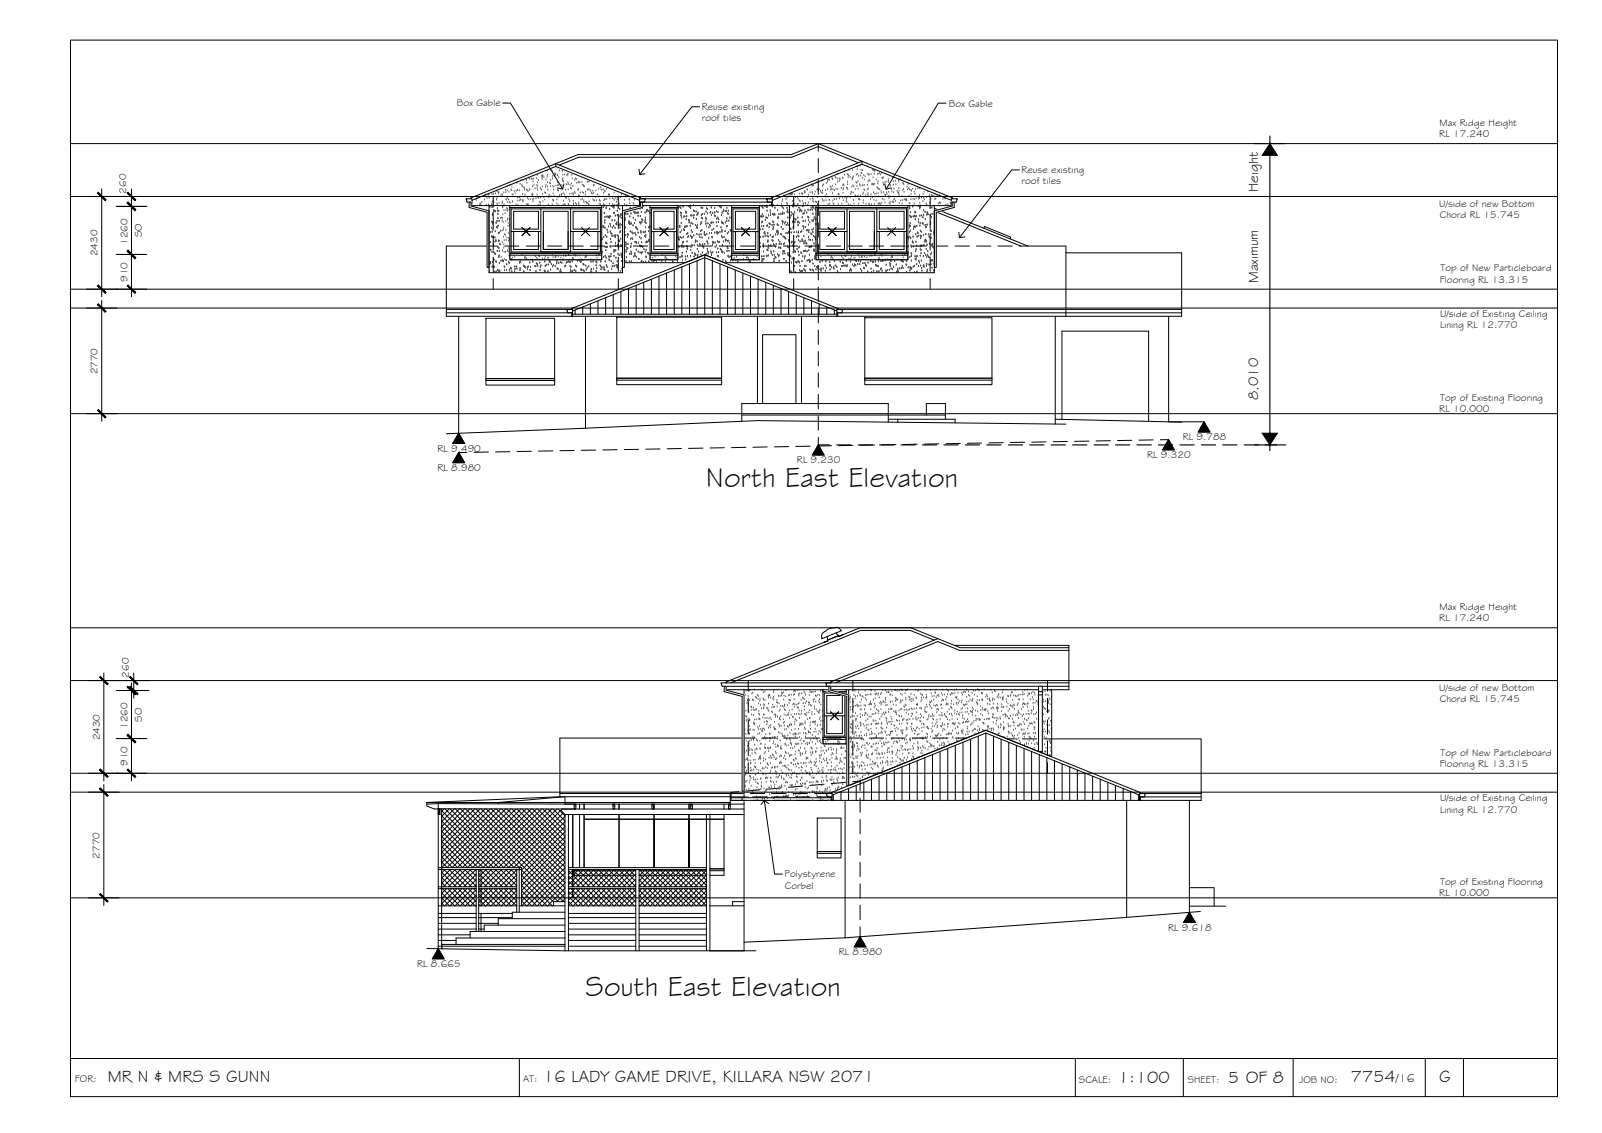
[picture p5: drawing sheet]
<svg xmlns="http://www.w3.org/2000/svg" width="420mm" height="297mm" viewBox="0 0 420 297" stroke-linecap="round" stroke-linejoin="round" font-family="sans-serif">
<defs><g id="words">
<g font-size="7.5">
<text x="185.1" y="127.8">North East Elevation</text>
<text x="153.5" y="261.1">South East Elevation</text>
</g>
<g font-size="4.5">
<text x="28.3" y="283.6">MR N &amp; MRS S GUNN</text>
<text x="142.5" y="283.6">16 LADY GAME DRIVE, KILLARA NSW 2071</text>
<text x="293.2" y="283.9">1:100</text>
<text x="322.1" y="283.8">5 OF 8</text>
<text x="354.3" y="283.7">7754</text>
<text x="377.4" y="283.7">G</text>
</g>
<g font-size="3.7">
<text x="330" y="50.4" transform="rotate(-90 330 50.4)">Height</text>
<text x="330" y="74.2" transform="rotate(-90 330 74.2)">Maximum</text>
<text x="330" y="104.9" transform="rotate(-90 330 104.9)">8.010</text>
</g>
<text font-size="3.2" x="366.1" y="283.7">/16</text>
<g font-size="2.6">
<text x="119.8" y="27.9">Box Gable</text>
<text x="184" y="28.9">Reuse existing</text>
<text x="248.9" y="27.9">Box Gable</text>
<text x="184.1" y="31.8">roof tiles</text>
<text x="377.5" y="36">RL 17.240</text>
<text x="377.5" y="33">Max Ridge Height</text>
<text x="267.9" y="45.4">Reuse existing</text>
<text x="33" y="50.8" transform="rotate(-90 33 50.8)">260</text>
<text x="267.9" y="48.4">roof tiles</text>
<text x="377.5" y="54.2">U/side of new Bottom</text>
<text x="377.6" y="57.1">Chord RL 15.745</text>
<text x="33.4" y="64.2" transform="rotate(-90 33.4 64.2)">1260</text>
<text x="37.2" y="62.2" transform="rotate(-90 37.2 62.2)">SO</text>
<text x="25.6" y="67.2" transform="rotate(-90 25.6 67.2)">2430</text>
<text x="377.8" y="71.2">Top of New Particleboard</text>
<text x="33.4" y="73.9" transform="rotate(-90 33.4 73.9)">910</text>
<text x="377.6" y="74.1">Flooring RL 13.315</text>
<text x="377.7" y="83.2">U/side of Existing Ceiling</text>
<text x="377.7" y="86.1">Lining RL 12.770</text>
<text x="25.5" y="98.2" transform="rotate(-90 25.5 98.2)">2770</text>
<text x="377.5" y="108">RL 10.000</text>
<text x="377.7" y="105.1">Top of Existing Flooring</text>
<text x="114.7" y="118.4">RL 9.490</text>
<text x="310.2" y="115.4">RL 9.788</text>
<text x="114.7" y="123.5">RL 8.980</text>
<text x="209" y="121.4">RL 9.230</text>
<text x="300.9" y="120.1">RL 9.320</text>
<text x="377.5" y="159.9">Max Ridge Height</text>
<text x="377.5" y="162.9">RL 17.240</text>
<text x="33.8" y="177.6" transform="rotate(-90 33.8 177.6)">260</text>
<text x="377.5" y="181.1">U/side of new Bottom</text>
<text x="377.6" y="184">Chord RL 15.745</text>
<text x="33.4" y="191.1" transform="rotate(-90 33.4 191.1)">1260</text>
<text x="37.2" y="189.2" transform="rotate(-90 37.2 189.2)">SO</text>
<text x="26.1" y="194.1" transform="rotate(-90 26.1 194.1)">2430</text>
<text x="33.4" y="200.8" transform="rotate(-90 33.4 200.8)">910</text>
<text x="377.6" y="201">Flooring RL 13.315</text>
<text x="377.8" y="198.1">Top of New Particleboard</text>
<text x="377.7" y="210.1">U/side of Existing Ceiling</text>
<text x="377.7" y="213">Lining RL 12.770</text>
<text x="26.1" y="225.1" transform="rotate(-90 26.1 225.1)">2770</text>
<text x="205.7" y="230">Polystyrene</text>
<text x="205.8" y="233">Corbel</text>
<text x="377.7" y="232">Top of Existing Flooring</text>
<text x="377.5" y="234.9">RL 10.000</text>
<text x="306.4" y="244">RL 9.618</text>
<text x="220" y="250.4">RL 8.980</text>
<text x="109.4" y="253.5">RL 8.665</text>
<text x="19.6" y="283.7">FOR:</text>
<text x="137.2" y="283.6">AT:</text>
<text x="282.9" y="283.9">SCALE:</text>
<text x="311.5" y="283.9">SHEET:</text>
<text x="340.7" y="283.9">JOB NO:</text>
</g>
</g></defs>
<!-- layer: EXISTING -->
<g fill="none" stroke="#000" stroke-width=".26">
<path d="M130.5 64.5h-13.4v18.4h192.8v-16.6h-30.3M132.4 64.5h3.7M138 64.5h3.7M143.6 64.5h3.7M149.2 64.5h3.8M154.8 79.7v2.7M154.9 64.5h3.7M156.8 78.9v3.5M158.8 78.1v4.3M160.5 64.5h3.7M160.8 77.2v5.2M162.8 76.4v6"/>
<path d="M164.8 75.6v6.8M166.1 64.5h3.7M166.8 74.8v7.6M168.8 74v8.4M170.8 73.2v9.2M171.7 64.5h3.8M172.8 72.4v10M174.8 71.6v10.8M176.8 70.8v11.6M177.4 64.5h3.7M178.8 70v12.4M180.8 69.2v13.2"/>
<path d="M182.8 68.4v14M183 64.5h3.7M184.8 66.8l-34.9 14.1 .1 .2M184.8 66.8l35 14.1-.1 .2M184.8 66.8v15.6M186.8 68.4v14M188.6 64.5h3.7M188.8 69.2v13.2M190.8 70v12.4M192.8 70.8v11.6M194.2 64.5h3.8M194.8 71.6v10.8"/>
<path d="M196.8 72.4v10M198.8 73.2v9.2M199.9 64.5h3.7M200.8 74v8.4M202.8 74.8v7.6M204.8 75.6v6.8M205.5 64.5h3.7M206.8 76.4v6M208.8 77.2v5.2M210.8 78.1v4.3M211.1 64.5h3.7M212.8 78.9v3.5"/>
<path d="M214.8 79.7v2.7M216.7 64.5h3.8M222.4 64.5h3.7M228 64.5h3.7M233.6 64.5h3.7M239.2 64.5h3.8M244.9 64.5h3.7M250.5 64.5h3.7M256.1 64.5h3.8M261.7 64.5h3.8M267.4 64.5h12.2v18.4M117.1 82h33.1"/>
<path d="M117.1 81.1h33.1M120.3 82.9v30.7M127.5 83.5h18v15.8h-18zM127.5 99.8h.1M127.5 99.3h18v1.7h-18zM127.5 99.8h18M148.8 81.8l.2 .2M150 82v.9M150.2 81.1h-1.5l.1 .7M150.2 82.4h69.3M150.2 81.1v1.8M150.2 81.5l34.6-13.9 34.7 13.9"/>
<path d="M150.8 81.3v1.1M152.8 80.5v1.9M153.6 82.9v29.4M161.8 83.2h27.5v16h-27.5zM161.8 99.6h.1M161.8 99.2h27.5v1.7h-27.5zM161.8 99.7h27.5M198.7 82.9v22.9M210.2 82.9v22.9M216.8 80.5v1.9M218.8 81.3v1.1M219.5 81.1h1.5l-.3 .9"/>
<path d="M219.5 82h90.4M219.5 81.1h90.4M219.5 81.1v1.8M219.7 82v.9M226.8 83.3h33.4v15.9h-33.4zM226.8 99.6h.1M226.8 99.2h33.4v1.7h-33.4zM226.8 99.7h33.4M276.8 82.9v28.3M306.5 82.9v27.7M194.5 110.4v-4.6h38.5v4.9M194.5 108.8h53.5"/>
<path d="M200 105.8v-18.1h8.8v18.1M233 109.9h17.5v1M235.5 109.9v.8M243 108.8v-3h5v4.1M278.5 110v-23.2h22.8v23.7M198 193.5h-51.2v15.4M199.9 193.5h3.8M205.5 193.5h3.8M211.2 193.5h3.7M216.8 193.5h3.7M222.4 193.5h3.8M228 193.5h3.8"/>
<path d="M233.7 193.5h3.7M239.3 193.5h3.7M240.6 199.4v10.4M242.6 198.6v11.2M244.6 197.8v12M244.9 193.5h3.8M246.6 197v12.8M248.6 196.2v13.6M250.5 193.5h2.9M250.6 195.4v14.4M252.6 194.6v15.2M254.6 193.8v16"/>
<path d="M256.6 193v16.8M258.6 192.2l-40.4 16.3M258.6 192.2l40.3 16.3M258.6 192.2v17.6M260.6 193v16.8M262.6 193.8v16M264.2 193.7h2.1M264.6 194.6v15.2M266.6 195.4v14.4M268.1 193.7h3.8M268.6 196.2v13.6M270.6 197v12.8"/>
<path d="M272.6 197.8v12M273.8 193.7h41.2v16.1h-100.6M274.6 198.6v11.2M276.5 199.4v10.4M111.9 210.4h79.6M111.9 210.4v.9l2 .8 1.5-.1M114.9 210.7v38M114.9 210.7l-3 .1M114.9 210.7l35.7 .1M115.4 212v1.5h-.5v-1.5h.5l-.5 1.5M115.8 212v36.7M146.8 208.9h44.7"/>
<path d="M146.8 208h44.7v2.8M146.8 208.9l-34.9 1.5M148 208.9l-17.3 1.5v.3M148.2 213.5h46.9M148.2 208.9v1.9h46.9M148.2 213.5v35.8M149.1 213.5v35.8M150.2 213.5v14M150.6 210.8h.4v1.3h-.4zM150.6 212.1l-35.7-.1 .5 1.5M150.6 211.3h.4M152 210.8v1.3"/>
<path d="M152 213.5v14M153.2 210.8v1.3M160.8 210.8h.4v1.3h-.4zM160.8 211.3h.4M162.4 210.8v1.3M171 210.8h.4v1.3h-.4zM171 211.3h.4M171.5 210.8v1.3M180.7 210.8v1.3M181.2 210.8h.4v1.3h-.4zM181.2 211.3h.4M185.3 213.5v35.8"/>
<path d="M189.9 213.5v1.3h-9.2v-1.3v1.3h-9.2v-1.3v1.3h-9.1v-1.3v1.3h-9.2v-1.3v14v-12.7h9.2v12.7v-12.7h9.1v12.7v-12.7h9.2v12.7v-12.7h9.2v13h-3.7h3.7v1.7h-3.7M189.9 210.8v1.3M191.1 210.8h.4v1.3h-.4zM191.1 211.3h.4M191.7 208.9h3.8M191.7 208h3.2M193.7 207.6l-2 .1v2.1h3.9M195.1 212.1h-47.9v.5l1 .9M195.1 209.8v39.5h-8.9v-35.8M196.8 208h3.7M197.4 208.9h3.7M197.5 209.8h3.7"/>
<path d="M199.3 207.1l-3.7 .3M202.4 208h3.8M203 208.9h3.8M203.1 209.8h3.8M204.9 206.6l-3.7 .3M208 208h3.8M208.6 208.9h3.8M208.7 209.8h3.8M210.5 206.1l-3.7 .3M213.7 208h3.1M214.3 208.9h3.9M214.3 214.5h6.3v8.7h-6.3z"/>
<path d="M216.1 205.6l-3.7 .3M216.9 208.7l.2 .2M216.9 208.7l-.2-.6 1.5-.1v1.8M218 208.9v.9M218 208v-.2l40.6-16.4 40.6 16.4-.1 .2M218.6 208.3v1.5M220.6 207.5v2.3M221.6 209.8v36.1M221.7 205.1l-3.7 .3M222.6 206.7v3.1M224.6 205.9v3.9M225.6 204.8l-2 .1"/>
<path d="M226.6 205.1v4.7M228.6 204.3v5.5M230.6 203.5v6.3M232.6 202.7v7.1M234.6 201.9v7.9M236.6 201.1v8.7M238.6 200.3v9.5M278.6 200.3v9.5M280.6 201.1v8.7M282.6 201.9v7.9M284.6 202.7v7.1M286.6 203.5v6.3"/>
<path d="M288.6 204.3v5.5M290.6 205.1v4.7M292.6 205.9v3.9M294.6 206.7v3.1M295.5 209.8v30.7M296.6 207.5v2.3M298.6 208.3v1.5M298.9 208l1.5 .1-.2 .6M298.9 208.9h16.1M298.9 208v1.8M298.9 208h16.1M299.1 208.9v.9"/>
<path d="M300.2 208.7l-.2 .2M311.9 209.8v29.4M114.9 237.5h10M114.9 227.5h21.9v10M114.9 228h21.9M114.9 232.5h10M114.9 233h10M114.9 239.5h10M124.9 228v16.2M125.5 237.5h10M125.5 232.5h10M125.5 233h10"/>
<path d="M125.5 239.5h8.9M125.5 228v16.2M126.2 228v4.5M126.2 233v4.5M126.2 239.5v4.7M135.5 228v11.2M136.2 237.5h12M136.2 227.5v11.7M148.2 236.4h-3v1.1M148.2 239.2h-13.8v1.6M149.1 237.5h17.6M149.1 227.5h36.2"/>
<path d="M149.1 228h36.2M149.1 232.5h17.6M149.1 233h17.6M149.1 239.5h17.6M150.2 228.3h.1M150.2 228v.3h16.5M150.2 228.4v4.1M150.2 233v2.4M150.2 229.5h16.5M151.3 228l-1.1 .3 .6 1.2M166.7 228v21.3M167.6 228.3h17.7"/>
<path d="M167.6 229.5h17.7M167.6 237.5h17.7M167.6 232.5h17.7M167.6 233h17.7M167.6 239.5h17.7M167.6 228v21.3M186.2 228.3h3.7M186.2 237.5h8.9M195.1 236.4h-3v1.1M214.3 223.7h.1M214.3 223.2h6.3v1.7h-6.3zM214.3 223.7h6.3"/>
<path d="M311.9 232.7h6.5v4.9M148.2 247.6h-32.3v1.1M148.2 245.9h-28.6v1.7M148.2 244.2h-24.9v1.7M148.2 242.5h-21.2v1.7M148.2 240.8h-17.5v1.7"/>
</g>
<!-- layer: NEWWORK -->
<g fill="none" stroke="#000" stroke-width=".26">
<path d="M123.6 52.1h.1v1.8h-.1v-.9M123.6 53.9h126.2M123.7 53l-1.2-.1-.1-.5-.2-.2 1.4-.1-.1-.2 28.1-11.4h55.9l7.1-2.9 35.2 14.3v.2h1.3l-.4 .9M128.3 53.9v17.6h35v-17.6M133.7 54.4h24.1v12h-24.1zM133.7 53.9v.5M145.8 43.6v-.7l22.2 9v.2h1.3l-.4 .9M145.8 43.6l-22.1 8.9M145.8 43.6l22 8.9M157.8 53.9v.5M167.8 53h34.8M168 53v.9h-.2v-1.8h34.8v1.8h-.2v-.9"/>
<path d="M170.5 54.4h7.3v12h-7.3zM170.5 53.9v.5M177.8 53.9v.5M191.9 54.4h7.3v12h-7.3zM191.9 53.9v.5M199.2 53.9v.5M207.1 53.9v17.6h38v-17.6M214 54.4h24.1v12h-24.1zM214 53.9v.5M225.1 42.7l-10.5-4.3-6.9 2.8h-55.9l-5.1 2.1M226.1 43v-.7l-23.8 9.6 .1 .2h-1.4l.4 .9M226.1 43l23.5 9.5"/>
<path d="M226.1 43l-23.5 9.5M238.1 53.9v.5M245.1 54.6l24.5 9.9M245.1 55.4l22.6 9.1M249.6 53h1.1M249.8 52.1h-.2v1.8h.2v-.9M133.7 66.4h24.1v1.7h-24.1zM133.7 66.9h24.1M163.3 68.9h16.4l5.1-2.1 5.2 2.1h17.1M170.5 66.4h7.3v1.7h-7.3zM170.5 66.9h7.3M191.9 66.4h7.3v1.7h-7.3z"/>
<path d="M191.9 66.9h7.3M214 66.4h24.1v1.7h-24.1zM214 66.9h24.1M190.4 179h-1.3l.2 .9h91M190.4 179h89.9M217 165l-.7 .6M217.9 179.9v.9h.2M218.8 164.6a1.46 1.46 0 0 1 1.9 .8l-5.1 2a1.4 1.4 0 0 1 .7-1.8M218.8 164.6h-.9l-.9 .4M219.4 165.9l.6 .9M219.9 166.8v-.1l-2.9 1.1M220 166.8l1.1-.4-1.1 .4-.1-.1-2.9 1.1 .1 .2-1.1 .5 1.1-.5-.2-1.1"/>
<path d="M245 167.8l-6.3-2.5h-13l-34 13.7M246 167.4l-28.2 11.4 .1 .2h-1.3l.3 .9M250.3 169.2h30v11.6h-89.9v-.9M280.3 169.8h-28.5l-12.9-5.2h-13.3l-35.2 14.2v.2M280.3 170.5h-28.6l-5.7-2.3-26.9 10.8M195.1 180.8v28.3M215.8 181.3h6.1v12h-6.1zM215.8 193.3h6.1v1.7h-6.1zM215.8 193.8h6.1M215.8 180.8v.5M221.9 180.8v.5M222.6 180.8v25.2l36-14.6 17.2 7v-17.6"/>
<path d="M191.5 209.8h26.5M191.5 209.1h26.5M194.6 209.1v.7"/>
</g>
<!-- layer: 0.13 -->
<g fill="none" stroke="#000" stroke-width=".26">
<path d="M128.4 57.9h.1M128.5 54.3h.1M129 59.8h.1M129 58.3h.1M129.1 54.5h.1M129.1 56.4h.1M129.2 58.4h.1M129.3 58.7h.1M129.3 56h.1M129.4 51.5v2.8M129.4 56.1v3.8M129.4 55.6h.1"/>
<path d="M129.5 55.2h.1M129.7 55.4h.1M130 55.5h.1M130.1 58.5h.1M130.3 59.6h.1M130.4 58.1h.1M130.5 59.8h.1M130.5 54.7h.1M130.5 55.4h.1M130.6 56.2h.1M130.6 57.3h.1M130.6 59.3h.1"/>
<path d="M130.8 55.4h.1M130.9 58h.1M131.8 54.4h.1M158.2 59.4h.1M158.2 59.7h.1M158.2 54.4h.1M158.4 59.5h.1M158.5 56h.1M158.5 54h.1M158.6 55.9h.1M158.6 58.5h.1M158.6 57.9h.1"/>
<path d="M158.7 57h.1M158.7 59.9h.1M159 54.7h.1M159.1 54.3h.1M159.2 56.9h.1M159.5 56.9h.1M159.6 59.5h.1M159.7 57.1h.1M159.8 57.2h.1M159.9 54.9h.1M159.9 56.9h.1M160 58.8h.1"/>
<path d="M160 56.8h.1M160.1 59.4h.1M160.5 54.1h.1M160.6 57.9h.1M160.6 59.8h.1M160.8 54.4h.1M160.9 59.3h.1M160.9 55.9h.1M161 54.1h.1M161 54.6h.1M161.1 54h.1M161.2 55.9h.1"/>
<path d="M161.2 57.9h.1M161.3 59.9h.1M161.4 56.6h.1M161.6 58.8h.1M161.8 58.5h.1M161.8 59h.1M161.8 53.9h.1M161.9 55.4h.1M161.9 56.6h.1M162.1 54.7h.1M162.2 51.5v2.8M162.2 56.1v3.8"/>
<path d="M162.3 59.1h.1M162.5 54.9h.1M162.6 56.8h.1M162.6 59.8h.1M162.7 58.8h.1M162.7 56.4h.1M162.9 59.1h.1M162.9 56.3h.1M162.9 57.2h.1M163.1 56.5h.1M163.7 59h.1M163.8 59.8h.1"/>
<path d="M163.9 55.9h.1M163.9 57.3h.1M164 57.8h.1M164 59.8h.1M164.1 55.9h.1M164.1 56.3h.1M164.4 54h.1M164.7 56.2h.1M164.9 58.5h.1M165 58.2h.1M165.1 58.8h.1M165.1 54.9h.1"/>
<path d="M165.1 58.4h.1M165.2 56.9h.1M165.3 58.8h.1M165.3 54.8h.1M165.3 54.7h.1M165.5 56.1h.1M165.6 58.7h.1M166 59.2h.1M166.1 57.2h.1M166.3 55.7h.1M166.4 58.6h.1M166.5 55.9h.1"/>
<path d="M166.6 55.8h.1M166.6 57.8h.1M166.7 59.7h.1M166.9 55.9h.1M166.9 59.7h.1M167.3 55.9h.1M167.4 56.7h.1M167.4 55.8h.1M167.8 58.4h.1M167.9 54.8h.1M167.9 56.8h.1M168 58.7h.1"/>
<path d="M168.1 58.5h.1M168.2 55.7h.1M168.3 58.3h.1M168.3 57.6h.1M168.5 54.7h.1M168.5 57.8h.1M168.7 54.2h.1M169.1 58.2h.1M169.2 55.8h.1M169.2 57.8h.1M169.3 57.2h.1M169.3 59.7h.1"/>
<path d="M169.4 58.6h.1M169.6 55.6h.1M169.7 55.1h.1M169.8 55.3h.1M170.1 59.7h.1M170.1 55.5h.1M170.4 55.9h.1M170.4 59.5h.1M177.8 54.5h.1M178 54.6h.1M178.3 59.7h.1M178.3 59.3h.1"/>
<path d="M178.3 54.4h.1M178.5 55.9h.1M178.5 54.6h.1M178.6 56.6h.1M178.7 58.6h.1M178.7 56h.1M178.7 57h.1M178.8 57.2h.1M179.2 54.3h.1M179.3 56.9h.1M179.6 59.7h.1M179.6 56.9h.1"/>
<path d="M179.7 59.5h.1M179.9 55.6h.1M179.9 55.9h.1M180 57.6h.1M180.1 59.5h.1M180.1 56.8h.1M180.2 59.4h.1M180.5 54.1h.1M180.6 57.8h.1M180.7 58.4h.1M180.8 57.9h.1M180.9 54.4h.1"/>
<path d="M181 59.3h.1M181.1 54h.1M181.1 54.6h.1M181.1 54.7h.1M181.2 56.6h.1M181.3 58.6h.1M181.5 56.6h.1M181.7 58.8h.1M181.9 53.9h.1M181.9 55.3h.1M181.9 57.2h.1M182 56.6h.1"/>
<path d="M182.1 55.5h.1M182.4 59.1h.1M182.6 55.6h.1M182.6 57.5h.1M182.7 59.5h.1M182.7 59.7h.1M182.8 59.7h.1M182.8 56.4h.1M182.9 59.9h.1M182.9 59h.1M183 56.3h.1M183.1 55.9h.1"/>
<path d="M183.8 58.9h.1M183.9 54.6h.1M183.9 58.4h.1M183.9 56.5h.1M184 58.5h.1M184 57.2h.1M184.2 56.3h.1M184.2 57.4h.1M184.3 54.6h.1M184.7 56.2h.1M185.1 58.2h.1M185.1 57.2h.1"/>
<path d="M185.1 58.8h.1M185.2 55.6h.1M185.2 57.5h.1M185.3 59.5h.1M185.3 54.7h.1M185.5 54.9h.1M185.6 56.1h.1M185.7 58.7h.1M185.9 59.7h.1M186.1 59.1h.1M186.3 55.9h.1M186.3 59.3h.1"/>
<path d="M186.4 55.7h.1M186.5 58.6h.1M186.5 54.5h.1M186.6 56.5h.1M186.7 58.4h.1M186.9 55.9h.1M187.1 58.4h.1M187.4 56.6h.1M187.4 54.6h.1M187.5 55.8h.1M187.6 56.8h.1M187.9 58.4h.1"/>
<path d="M187.9 55.5h.1M188 57.4h.1M188.1 59.4h.1M188.3 57.2h.1M188.3 55.7h.1M188.4 58.3h.1M188.5 57.6h.1M188.7 54.1h.1M188.9 54.3h.1M189.1 59.7h.1M189.1 54.5h.1M189.2 56.5h.1"/>
<path d="M189.2 58.2h.1M189.3 58.5h.1M189.4 55.9h.1M189.5 58.5h.1M189.7 58.7h.1M189.7 55.5h.1M189.8 55.1h.1M190.2 55.5h.1M190.2 58.4h.1M190.5 59.5h.1M190.6 55.4h.1M190.6 58.1h.1"/>
<path d="M190.6 54.6h.1M190.6 57.4h.1M190.7 59.4h.1M190.8 56h.1M191 56.2h.1M191 55.4h.1M191.1 58h.1M191.4 57.2h.1M191.9 57h.1M199.2 54.3h.1M199.4 56.9h.1M199.7 56.8h.1"/>
<path d="M199.7 58.4h.1M199.8 59.5h.1M199.8 57h.1M199.9 54.3h.1M199.9 56.3h.1M200 58.2h.1M200.1 54.6h.1M200.2 56.8h.1M200.3 59.4h.1M200.6 54.1h.1M200.7 57.8h.1M200.9 57.1h.1"/>
<path d="M201 54.3h.1M201.1 59.3h.1M201.1 54h.1M201.2 54.5h.1M201.2 55.3h.1M201.2 57.3h.1M201.3 59.3h.1M201.6 56.6h.1M201.7 59.7h.1M201.7 58.7h.1M201.9 58.9h.1M202 53.9h.1"/>
<path d="M202 55.3h.1M202.1 55.9h.1M202.1 56.5h.1M202.5 59.1h.1M202.6 54.3h.1M202.6 56.3h.1M202.7 58.2h.1M202.8 59.7h.1M202.9 58.4h.1M202.9 56.4h.1M203 59h.1M203.1 56.2h.1"/>
<path d="M203.2 56.4h.1M203.2 54.6h.1M203.8 58.9h.1M203.9 55.2h.1M204 57.2h.1M204.1 59.2h.1M204.1 57.1h.1M204.1 57.2h.1M204.3 56.3h.1M204.8 56.2h.1M204.9 59.7h.1M205.1 58.1h.1"/>
<path d="M205.2 54.3h.1M205.2 56.3h.1M205.2 58.8h.1M205.2 55.9h.1M205.3 58.2h.1M205.3 58.3h.1M205.4 54.7h.1M205.6 56.1h.1M205.7 58.7h.1M206 58.4h.1M206.2 59.1h.1M206.4 54.6h.1"/>
<path d="M206.4 55.6h.1M206.6 55.2h.1M206.6 58.6h.1M206.6 57.2h.1M206.6 55.8h.1M206.7 59.1h.1M207 55.9h.1M207.2 57.1h.1M207.5 56.6h.1M207.5 55.8h.1M207.9 54.2h.1M207.9 56.2h.1"/>
<path d="M207.9 58.4h.1M208 58.1h.1M208.1 59.7h.1M208.2 51.5v2.8M208.2 56.1v3.8M208.4 55.7h.1M208.4 55.9h.1M208.5 58.3h.1M208.5 57.5h.1M208.7 57.7h.1M208.8 54.1h.1M209.2 55.2h.1"/>
<path d="M209.2 58.4h.1M209.2 57.2h.1M209.3 59.1h.1M209.3 58.2h.1M209.6 54.6h.1M209.6 58.5h.1M209.7 55.5h.1M209.8 55h.1M210 55.2h.1M210.3 55.4h.1M210.4 57.1h.1M210.6 54.2h.1"/>
<path d="M210.6 56.1h.1M210.6 59.4h.1M210.7 58.1h.1M210.7 58h.1M210.8 59.6h.1M210.9 56h.1M211.1 55.3h.1M211.2 58h.1M211.2 59.7h.1M211.6 55.9h.1M211.9 57h.1M211.9 55.1h.1"/>
<path d="M212 57.1h.1M212.1 59h.1M212.1 57.9h.1M212.1 57.1h.1M212.4 58.4h.1M212.5 55.2h.1M212.8 54.6h.1M213 57.9h.1M213 55.1h.1M213.2 54.2h.1M213.2 56.1h.1M213.2 54.5h.1"/>
<path d="M213.3 58.1h.1M213.4 54.6h.1M213.4 57.7h.1M213.6 57.1h.1M213.9 55h.1M214 57.6h.1M214 58.9h.1M238.5 59.2h.1M238.5 59.6h.1M238.6 54.4h.1M238.6 54.7h.1M238.7 56.7h.1"/>
<path d="M238.7 59.3h.1M238.7 58.6h.1M238.8 55.8h.1M238.9 57.1h.1M239 56.9h.1M239.4 54.2h.1M239.5 56.9h.1M239.7 59.6h.1M239.8 56.7h.1M239.9 59.5h.1M240 55.7h.1M240 56.9h.1"/>
<path d="M240 57.6h.1M240 55.8h.1M240.1 59.6h.1M240.3 56.8h.1M240.4 59.4h.1M240.8 54.1h.1M240.9 58.3h.1M240.9 57.7h.1M241.1 54.2h.1M241.2 54.7h.1M241.2 54.5h.1M241.3 56.7h.1"/>
<path d="M241.3 59.3h.1M241.3 54h.1M241.3 58.6h.1M241.3 54.4h.1M241.7 56.6h.1M241.9 58.6h.1M242 57.1h.1M242.1 58.8h.1M242.2 55.2h.1M242.2 56.5h.1M242.6 55.6h.1M242.6 59.1h.1"/>
<path d="M242.7 57.6h.1M242.7 59.6h.1M242.9 59.6h.1M243 59.6h.1M243.1 56.4h.1M243.2 59h.1M243.2 55.8h.1M243.2 56.1h.1M243.4 56.3h.1M243.9 54.6h.1M244 51.5v2.8M244 56.1v3.8"/>
<path d="M244 56.6h.1M244 58.9h.1M244 58.3h.1M244.1 58.6h.1M244.3 57.1h.1M244.4 54.5h.1M244.4 56.2h.1M245 56.1h.1M128.3 67.5h.1M128.3 69.1h.1M128.4 71.1h.1M128.4 69h.1"/>
<path d="M128.6 61h.1M128.6 63.6h.1M128.6 69.2h.1M128.6 68.8h.1M128.7 65.6h.1M129 62.1h.1M129.1 66.1h.1M129.1 70h.1M129.1 60.9h.1M129.1 62.3h.1M129.2 68.8h.1M129.3 60.3h.1"/>
<path d="M129.3 62.3h.1M129.4 61.8v3.7M129.4 67.4v3.8M129.4 73v2.8M129.4 64.3h.1M129.4 66.2h.1M129.5 66.2h.1M129.5 70h.1M129.5 63.5h.1M129.5 68.2h.1M129.6 71.3h.1M129.6 70.1h.1"/>
<path d="M129.7 66.5h.1M129.8 62.4h.1M129.9 66.7h.1M129.9 60.8h.1M130 68.7h.1M130 63.4h.1M130 63.1h.1M130.1 71.3h.1M130.2 68.7h.1M130.4 66h.1M130.5 70.9h.1M130.6 64.9h.1"/>
<path d="M130.7 71.1h.1M130.7 61.2h.1M130.8 63.2h.1M130.8 67.5h.1M130.8 65.2h.1M130.9 63.3h.1M130.9 67.1h.1M130.9 71.2h.1M130.9 61.1h.1M131 69.1h.1M131 65.9h.1M131 71h.1"/>
<path d="M131 71.3h.1M131 64h.1M131.4 68.5h.1M131.8 68.4h.1M131.9 68.4h.1M132 68.6h.1M132.3 70h.1M132.3 71h.1M132.7 68.3h.1M132.8 70.9h.1M132.9 69.4h.1M133.4 68.7h.1"/>
<path d="M133.6 69.1h.1M133.6 71h.1M133.7 70.8h.1M133.9 70.3h.1M134.1 70.5h.1M134.1 68.1h.1M134.2 71.3h.1M135 71.3h.1M135 70h.1M135.1 70.6h.1M135.4 70h.1M135.6 70.5h.1"/>
<path d="M136.3 68.8h.1M136.3 69h.1M136.4 70.9h.1M136.4 70.4h.1M136.6 68.7h.1M137.3 69.8h.1M137.4 71.3h.1M137.5 69.9h.1M137.6 70h.1M137.8 70.3h.1M138.3 70.2h.1M138.4 70.7h.1"/>
<path d="M138.6 70h.1M139 69h.1M139 70.9h.1M139.1 70.1h.1M139.7 68.2h.1M139.7 68.7h.1M140.3 69.9h.1M140.5 69.9h.1M140.6 71.2h.1M140.7 69.2h.1M140.9 69.3h.1M141 69.8h.1"/>
<path d="M141.6 69h.1M141.6 70.9h.1M141.7 70h.1M141.8 70.1h.1M141.9 69.7h.1M142.8 71.1h.1M142.9 68.7h.1M142.9 71.2h.1M143 69.9h.1M143.3 69.5h.1M143.7 71.2h.1M143.8 69.5h.1"/>
<path d="M144.1 68.6h.1M144.3 68.8h.1M144.3 68.9h.1M144.4 70.8h.1M144.6 69.4h.1M144.9 70h.1M145.1 69.6h.1M145.6 69.9h.1M146 69.2h.1M146.1 68.7h.1M146.2 70.5h.1M146.3 70.7h.1"/>
<path d="M146.5 69.1h.1M146.9 71.2h.1M147 68.8h.1M147 70.8h.1M147.2 71.5h.1M147.3 69h.1M147.6 68.2h.1M148.1 70h.1M148.3 69.8h.1M148.5 69h.1M148.7 68.8h.1M149.2 68.7h.1"/>
<path d="M149.3 68.7h.1M149.5 69.9h.1M149.6 68.8h.1M149.6 70.8h.1M149.7 71.3h.1M149.7 70.1h.1M150 71.2h.1M150.1 68.6h.1M150.2 71.3h.1M150.6 70.9h.1M151 69.8h.1M151 71.2h.1"/>
<path d="M151.2 70h.1M151.5 68.5h.1M151.9 68.4h.1M152 68.4h.1M152.3 68.7h.1M152.4 70.7h.1M152.4 68.7h.1M152.4 71h.1M152.8 68.3h.1M152.9 70.9h.1M152.9 69.3h.1M153.1 69.5h.1"/>
<path d="M153.2 71.2h.1M153.6 69.8h.1M153.8 70.8h.1M154 70.3h.1M154.4 70h.1M155 68.7h.1M155 71.2h.1M155.1 70.7h.1M155.1 70.6h.1M155.2 71.4h.1M155.5 68.7h.1M155.7 70.5h.1"/>
<path d="M156.3 68.7h.1M156.3 69.7h.1M156.4 71.2h.1M156.5 70.4h.1M156.5 68.9h.1M157.4 69.7h.1M157.6 69.9h.1M157.6 68.7h.1M157.6 70.7h.1M157.8 66.4h.1M157.9 70.2h.1M157.9 66.1h.1"/>
<path d="M157.9 62.8h.1M158.3 67.6h.1M158.3 62.3h.1M158.4 70.2h.1M158.4 70.6h.1M158.6 70.8h.1M158.7 68.7h.1M158.7 67.2h.1M158.7 64.9h.1M158.8 61.8h.1M158.8 63.8h.1M158.9 65.7h.1"/>
<path d="M158.9 67.7h.1M158.9 63.8h.1M159 69.6h.1M159.1 64.9h.1M159.1 62.2h.1M159.1 63.9h.1M159.2 70.1h.1M159.2 60.4h.1M159.3 64.8h.1M159.4 61h.1M159.5 71.2h.1M159.7 67.4h.1"/>
<path d="M159.7 68.2h.1M159.9 67.4h.1M159.9 68.3h.1M160 64.7h.1M160.1 60.8h.1M160.1 64.7h.1M160.1 62.8h.1M160.2 64.7h.1M160.2 67.3h.1M160.2 63.6h.1M160.3 66.7h.1M160.3 61.3h.1"/>
<path d="M160.3 68.6h.1M160.4 70.6h.1M160.5 61.4h.1M160.5 62h.1M160.6 69.9h.1M160.7 69.9h.1M160.8 69.1h.1M161 67.2h.1M161 65.7h.1M161 66.1h.1M161.1 61.9h.1M161.1 69.8h.1"/>
<path d="M161.2 65.8h.1M161.3 62.3h.1M161.4 61.8h.1M161.4 63.8h.1M161.4 62.3h.1M161.5 64.5h.1M161.5 65.7h.1M161.6 67.7h.1M161.6 69.7h.1M161.8 70.1h.1M161.9 68.7h.1M161.9 61.8h.1"/>
<path d="M162 69.7h.1M162 64.4h.1M162 70.2h.1M162.1 66.6h.1M162.2 61.8v3.7M162.2 67.4v3.8M162.2 73v2.8M162.2 64.8h.1M162.3 63.2h.1M162.4 67h.1M162.5 63.4h.1M162.6 61h.1"/>
<path d="M162.7 60.8h.1M162.8 62.7h.1M162.8 64.3h.1M162.9 64.7h.1M162.9 66.6h.1M162.9 66.9h.1M163 68.6h.1M163.1 67.4h.1M163.1 67.6h.1M163.3 61.7h.1M163.3 67.7h.1M163.4 63.6h.1"/>
<path d="M163.4 64.2h.1M163.6 60.7h.1M163.8 66.8h.1M163.8 61.6h.1M163.8 60.9h.1M164.1 61.7h.1M164.2 63.7h.1M164.2 68.6h.1M164.2 64.1h.1M164.2 65.6h.1M164.2 66.1h.1M164.3 67.6h.1"/>
<path d="M164.4 65.1h.1M164.6 62.3h.1M164.6 61.5h.1M164.6 65.3h.1M164.7 64.1h.1M164.7 61.7h.1M165 68.7h.1M165.1 66.7h.1M165.3 60.8h.1M165.4 62.7h.1M165.4 64.8h.1M165.4 64.7h.1"/>
<path d="M165.5 66.1h.1M165.5 66.6h.1M165.6 64h.1M165.6 68.6h.1M165.7 66.6h.1M165.7 61h.1M165.7 62.6h.1M165.9 62.8h.1M166 61.3h.1M166.2 67.4h.1M166.5 66.5h.1M166.5 67h.1"/>
<path d="M166.5 61.2h.1M166.6 63.6h.1M166.7 67.2h.1M166.8 61.7h.1M166.8 63.6h.1M166.9 65.6h.1M166.9 63.8h.1M166.9 67.6h.1M167.1 60.1h.1M167.2 60.3h.1M167.4 61.1h.1M167.4 66.1h.1"/>
<path d="M167.5 63.7h.1M167.6 68h.1M167.8 62.3h.1M167.8 64.5h.1M167.9 66.3h.1M168 64.7h.1M168.1 60.7h.1M168.1 61.1h.1M168.1 62.6h.1M168.2 64.6h.1M168.2 68.7h.1M168.3 66.5h.1"/>
<path d="M168.3 63.6h.1M168.3 68.5h.1M168.4 66.2h.1M168.6 64.8h.1M168.7 60.9h.1M168.8 68.8h.1M168.9 61h.1M168.9 65.5h.1M169.1 62h.1M169.2 66.1h.1M169.3 60.8h.1M169.3 62.2h.1"/>
<path d="M169.3 68.7h.1M169.4 61.7h.1M169.4 67.4h.1M169.4 63.6h.1M169.5 65.6h.1M169.6 67.6h.1M169.7 63.4h.1M169.7 63.6h.1M169.9 66.4h.1M170.1 60.7h.1M170.1 66.6h.1M170.2 68.6h.1"/>
<path d="M170.2 63.4h.1M170.2 63h.1M171 68.5h.1M171.4 68.6h.1M171.5 68.4h.1M172 68.3h.1M172.1 68.4h.1M172.2 68.5h.1M172.9 68.3h.1M173.6 68.5h.1M174.5 68.6h.1M176.3 68.4h.1"/>
<path d="M176.5 68.7h.1M177.7 68.6h.1M177.9 62.3h.1M178 62.8h.1M178.1 64.8h.1M178.2 62.9h.1M178.4 67.6h.1M178.4 62.3h.1M178.4 61h.1M178.7 60.5h.1M178.8 67.2h.1M178.8 62.5h.1"/>
<path d="M178.8 64.9h.1M178.9 64.4h.1M178.9 67.4h.1M178.9 66.4h.1M179 67.3h.1M179 68.4h.1M179.1 63.7h.1M179.2 62.2h.1M179.2 63.5h.1M179.3 60.3h.1M179.3 64.8h.1M179.5 60.4h.1"/>
<path d="M179.8 67.4h.1M179.8 68.1h.1M180 66.1h.1M180.1 64.7h.1M180.1 61.5h.1M180.2 64.7h.1M180.2 63.4h.1M180.2 65.4h.1M180.3 64.8h.1M180.3 67.3h.1M180.4 61.2h.1M180.4 62.3h.1"/>
<path d="M180.6 62h.1M181.1 67.2h.1M181.1 61.9h.1M181.2 65.7h.1M181.2 64.8h.1M181.3 60.5h.1M181.4 62.5h.1M181.4 62.2h.1M181.5 64.4h.1M181.5 66.4h.1M181.6 64.5h.1M181.6 61h.1"/>
<path d="M181.6 62.3h.1M182 61.8h.1M182 67.4h.1M182.1 64.4h.1M182.2 66.6h.1M182.3 66.8h.1M182.4 63.5h.1M182.5 63.2h.1M182.5 67h.1M182.8 61.4h.1M182.8 63.4h.1M182.9 65.4h.1"/>
<path d="M182.9 64.3h.1M183 67.3h.1M183 66.9h.1M183.2 66.1h.1M183.4 61.6h.1M183.5 64.1h.1M183.6 62.3h.1M183.6 64.3h.1M183.8 60.7h.1M183.8 66.8h.1M183.9 61.6h.1M184.1 60.4h.1"/>
<path d="M184.1 62.4h.1M184.2 64.4h.1M184.3 66.3h.1M184.3 64.1h.1M184.4 64.8h.1M184.5 65.1h.1M184.7 61.5h.1M184.7 61h.1M184.8 61.6h.1M184.8 64.1h.1M185 61.8h.1M185.2 66.6h.1"/>
<path d="M185.4 61.5h.1M185.4 63.4h.1M185.5 65.4h.1M185.6 63.5h.1M185.6 66h.1M185.6 64h.1M185.7 66.6h.1M185.7 66.2h.1M185.9 62.6h.1M186.1 61.3h.1M186.4 66.1h.1M186.6 66.5h.1"/>
<path d="M186.6 61.2h.1M186.6 67h.1M186.7 60.4h.1M186.7 62.3h.1M186.8 62.3h.1M186.9 64.3h.1M186.9 63.5h.1M186.9 66.3h.1M187 63.8h.1M187.1 63.7h.1M187.2 60.1h.1M187.4 61.1h.1"/>
<path d="M187.5 63.7h.1M187.6 64.8h.1M187.6 67.9h.1M187.9 61h.1M187.9 64.5h.1M187.9 66.3h.1M188.1 61.4h.1M188.2 63.3h.1M188.2 61h.1M188.2 65.3h.1M188.3 67.2h.1M188.3 61.2h.1"/>
<path d="M188.4 63.6h.1M188.4 67.3h.1M188.5 66.2h.1M188.7 63.5h.1M188.8 60.9h.1M188.9 65.4h.1M189.1 65.6h.1M189.2 62h.1M189.3 66.1h.1M189.3 60.4h.1M189.3 60.8h.1M189.4 62.4h.1"/>
<path d="M189.5 64.3h.1M189.5 66.3h.1M189.5 66.1h.1M189.6 68.2h.1M189.7 63.4h.1M189.9 62.3h.1M190 66.4h.1M190.2 60.7h.1M190.3 68.6h.1M190.3 62.9h.1M190.3 63.3h.1M190.4 68.6h.1"/>
<path d="M190.4 63.1h.1M190.7 65.9h.1M190.7 64.8h.1M190.8 61.3h.1M190.8 63.3h.1M190.9 65.2h.1M191 67.2h.1M191 67.3h.1M191.1 61h.1M191.1 63.2h.1M191.2 65.9h.1M191.2 67.5h.1"/>
<path d="M191.3 63.9h.1M191.5 60.6h.1M191.5 67.3h.1M191.6 60.4h.1M191.6 68.4h.1M191.8 60.6h.1M191.9 63.5h.1M192.1 68.3h.1M192.2 68.4h.1M192.3 68.1h.1M193 68.3h.1M193.5 68.6h.1"/>
<path d="M195 68.1h.1M196.5 68.7h.1M196.7 68.6h.1M196.7 68.8h.1M197.6 68.1h.1M199.3 62.2h.1M199.3 63.9h.1M199.4 62.2h.1M199.4 64.8h.1M199.4 60.3h.1M199.8 67.3h.1M199.8 68.6h.1"/>
<path d="M199.9 68.1h.1M200.1 60.2h.1M200.1 68.2h.1M200.1 62.2h.1M200.2 64.1h.1M200.2 64.7h.1M200.2 64.8h.1M200.3 66.1h.1M200.3 68h.1M200.3 67.3h.1M200.4 61.2h.1M200.5 61h.1"/>
<path d="M200.6 61.4h.1M200.7 62h.1M201 67.3h.1M201.2 67.2h.1M201.2 65.6h.1M201.2 61.9h.1M201.4 61.2h.1M201.4 63.5h.1M201.4 65.8h.1M201.4 63.2h.1M201.5 65.1h.1M201.5 62.2h.1"/>
<path d="M201.6 67.1h.1M201.6 64.5h.1M202 61.8h.1M202.1 64.4h.1M202.2 66h.1M202.3 66.6h.1M202.5 63.1h.1M202.6 62.2h.1M202.6 67h.1M202.7 63.3h.1M202.7 60.2h.1M202.8 62.1h.1"/>
<path d="M202.9 64.1h.1M202.9 66h.1M203 64.3h.1M203 68h.1M203 68.6h.1M203.1 66.9h.1M203.3 67.5h.1M203.4 64.8h.1M203.4 61.6h.1M203.5 67.7h.1M203.6 64.1h.1M203.7 61h.1"/>
<path d="M203.8 60.6h.1M203.9 66.8h.1M203.9 61.5h.1M204 60.8h.1M204.1 61.1h.1M204.2 63.1h.1M204.2 67.3h.1M204.2 65h.1M204.3 67h.1M204.4 68.5h.1M204.4 64.1h.1M204.5 63.5h.1"/>
<path d="M204.6 65h.1M204.8 61.4h.1M204.8 65.2h.1M204.9 64.1h.1M204.9 61.6h.1M205.3 66.6h.1M205.3 60.2h.1M205.3 66h.1M205.4 62.1h.1M205.5 64.1h.1M205.5 66.1h.1M205.6 68h.1"/>
<path d="M205.7 66h.1M205.7 63.9h.1M205.7 62.2h.1M205.8 66.6h.1M205.9 62.5h.1M206.1 62.7h.1M206.1 61.2h.1M206.2 68.6h.1M206.6 64.8h.1M206.7 66.5h.1M206.7 61.2h.1M206.7 66.9h.1"/>
<path d="M206.8 61.1h.1M206.8 63h.1M206.9 61h.1M206.9 67.1h.1M206.9 65h.1M207 66.9h.1M207 63.5h.1M207.1 70.9h.1M207.1 63.8h.1M207.2 60h.1M207.4 67.3h.1M207.4 60.2h.1"/>
<path d="M207.4 71.3h.1M207.5 61.1h.1M207.6 69h.1M207.6 63.7h.1M207.6 71.5h.1M207.7 63.5h.1M207.8 67.9h.1M208 64.4h.1M208 66.3h.1M208.1 60.1h.1M208.1 62h.1M208.2 61.8v3.7"/>
<path d="M208.2 67.4v3.8M208.2 73v2.8M208.2 69.9h.1M208.2 64.6h.1M208.2 64h.1M208.3 65.9h.1M208.3 61h.1M208.3 67.9h.1M208.4 69.9h.1M208.5 63.6h.1M208.5 71.5h.1M208.5 66h.1"/>
<path d="M208.6 66.2h.1M208.8 68.8h.1M208.9 62.2h.1M208.9 60.9h.1M208.9 69h.1M209 68.8h.1M209 65.4h.1M209.3 61.9h.1M209.3 68.6h.1M209.4 61.1h.1M209.4 66.1h.1M209.4 63h.1"/>
<path d="M209.4 60.8h.1M209.5 65h.1M209.5 68.7h.1M209.5 62.1h.1M209.6 67h.1M209.6 68.9h.1M209.7 70.9h.1M209.7 64.8h.1M209.8 63.4h.1M209.8 69.8h.1M209.9 71.3h.1M210 60.9h.1"/>
<path d="M210.1 66.3h.1M210.1 71.1h.1M210.3 60.7h.1M210.3 66.5h.1M210.3 68.6h.1M210.4 63.3h.1M210.4 62.9h.1M210.4 71.2h.1M210.5 67.3h.1M210.7 60h.1M210.8 65.9h.1M210.8 62h.1"/>
<path d="M210.8 63.5h.1M210.8 70.7h.1M210.9 64h.1M210.9 65.9h.1M211 67.9h.1M211 70.9h.1M211.1 69.8h.1M211.1 67.3h.1M211.2 63.2h.1M211.3 71.1h.1M211.3 65.8h.1M211.4 69.9h.1"/>
<path d="M211.4 63.8h.1M211.6 64h.1M211.6 60.5h.1M211.7 66h.1M211.7 60.4h.1M211.7 68.4h.1M212.1 62.2h.1M212.1 61h.1M212.1 65.7h.1M212.2 60.5h.1M212.2 68.2h.1M212.2 62.9h.1"/>
<path d="M212.2 68.3h.1M212.2 64.9h.1M212.3 66.9h.1M212.3 68.4h.1M212.4 68.8h.1M212.4 70.8h.1M212.5 64.8h.1M212.5 68.6h.1M212.6 63h.1M212.6 70.9h.1M212.7 61.3h.1M212.9 64.8h.1"/>
<path d="M212.9 61.5h.1M213 60.4h.1M213 68.2h.1M213.1 63h.1M213.2 70.9h.1M213.2 60.9h.1M213.2 69.2h.1M213.3 71.1h.1M213.3 60h.1M213.4 62h.1M213.5 65.7h.1M213.5 64h.1"/>
<path d="M213.5 65.5h.1M213.5 65.9h.1M213.6 67.9h.1M213.6 65.9h.1M213.7 69.8h.1M213.7 67.3h.1M213.8 62.3h.1M213.9 62.9h.1M214 70.8h.1M214.2 70.1h.1M214.4 70.3h.1M214.5 69.8h.1"/>
<path d="M215 68.8h.1M215.1 70.8h.1M215.3 71.1h.1M215.4 70.6h.1M215.7 68.6h.1M215.9 70.5h.1M216.4 69.7h.1M216.5 71.1h.1M216.6 68.6h.1M216.7 70.4h.1M217.6 68.8h.1M217.6 69.6h.1"/>
<path d="M217.7 70.8h.1M217.7 69.8h.1M217.8 69.7h.1M218.1 70.2h.1M218.6 70.1h.1M218.7 70.5h.1M218.8 68.6h.1M219.1 69.7h.1M219.5 70h.1M219.7 71.1h.1M219.7 71.5h.1M220.4 68.7h.1"/>
<path d="M220.4 70.7h.1M220.8 69.8h.1M221 69h.1M221.2 69.1h.1M221.4 69.8h.1M221.7 69.7h.1M222 68.6h.1M222.1 69.9h.1M222.2 69.7h.1M222.8 71.1h.1M223 68.7h.1M223.1 70.6h.1"/>
<path d="M223.1 70.9h.1M223.3 71h.1M223.6 69.5h.1M224 69.8h.1M224.1 69.4h.1M224.4 69.6h.1M224.4 68.4h.1M224.6 68.6h.1M224.9 69.3h.1M225.2 68.6h.1M225.5 69.4h.1M225.6 68.7h.1"/>
<path d="M225.7 70.6h.1M226 71.1h.1M226.3 69.1h.1M226.5 70.3h.1M226.7 70.5h.1M226.9 69.1h.1M227.1 69.6h.1M227.2 69.8h.1M227.6 71.3h.1M227.7 69h.1M228.3 68.5h.1M228.4 68.6h.1"/>
<path d="M228.4 70.5h.1M228.6 71.5h.1M228.9 68.8h.1M229.1 68.8h.1M229.1 71.1h.1M229.6 68.7h.1M229.7 69.6h.1M229.9 69.7h.1M230 71.3h.1M230.1 69.9h.1M230.3 69.8h.1M230.4 68.6h.1"/>
<path d="M230.5 71.2h.1M231 70.7h.1M231 68.6h.1M231.1 70.5h.1M231.3 71.1h.1M231.5 68.5h.1M231.8 68.4h.1M232.3 68.2h.1M232.3 68.3h.1M232.3 71.1h.1M232.4 69.5h.1M232.5 71.5h.1"/>
<path d="M232.7 70.9h.1M233.1 68.2h.1M233.2 70.8h.1M233.3 69.1h.1M233.5 69.3h.1M233.5 69.8h.1M233.6 68.6h.1M233.7 70.5h.1M234.1 70.7h.1M234.3 70.1h.1M234.6 68.5h.1M235.1 69.5h.1"/>
<path d="M235.1 71.4h.1M235.4 71h.1M235.5 70.6h.1M235.5 71.1h.1M235.5 71.2h.1M236 70.5h.1M236.4 68.5h.1M236.4 70.4h.1M236.7 69.8h.1M236.7 68.6h.1M236.8 70.4h.1M236.9 68.7h.1"/>
<path d="M237.7 69.5h.1M237.7 71.4h.1M237.8 69.5h.1M237.8 68.5h.1M238.1 62.3h.1M238.2 64.7h.1M238.2 66.2h.1M238.2 70.2h.1M238.3 62.6h.1M238.5 60.9h.1M238.6 67.5h.1M238.6 62.2h.1"/>
<path d="M238.6 71.1h.1M238.7 70.1h.1M238.7 70.5h.1M238.8 60.6h.1M238.9 62.6h.1M238.9 64.5h.1M238.9 70.6h.1M239 66.5h.1M239 67.3h.1M239 68.4h.1M239 67h.1M239.1 64.8h.1"/>
<path d="M239.1 70.4h.1M239.3 63.6h.1M239.3 63.4h.1M239.5 62.1h.1M239.5 63.7h.1M239.6 70h.1M239.6 64.7h.1M239.6 60.1h.1M239.8 69.8h.1M239.8 71.5h.1M240 67.3h.1M240.1 68h.1"/>
<path d="M240.1 66h.1M240.2 61.5h.1M240.2 63.5h.1M240.2 68.1h.1M240.3 65.5h.1M240.4 67.4h.1M240.4 64.6h.1M240.4 69.4h.1M240.5 71.3h.1M240.5 67.3h.1M240.5 62.2h.1M240.6 61.1h.1"/>
<path d="M240.8 61.2h.1M240.8 61.9h.1M240.9 69.8h.1M241 68.5h.1M241.1 69h.1M241.3 67.2h.1M241.3 64.7h.1M241.4 61.9h.1M241.4 65.5h.1M241.4 60.6h.1M241.5 62.6h.1M241.5 69.8h.1"/>
<path d="M241.5 64.5h.1M241.6 65.7h.1M241.6 66.5h.1M241.6 68.4h.1M241.7 60.9h.1M241.7 62.1h.1M241.7 70.4h.1M241.8 64.5h.1M241.8 71.1h.1M242.2 69.9h.1M242.2 67.3h.1M242.2 61.8h.1"/>
<path d="M242.3 69.7h.1M242.3 64.4h.1M242.3 70.1h.1M242.5 66.5h.1M242.5 63.4h.1M242.7 63h.1M242.7 67h.1M242.8 61.5h.1M242.9 63.5h.1M242.9 63.2h.1M242.9 65.4h.1M243 69.8h.1"/>
<path d="M243 67.4h.1M243.1 69.4h.1M243.1 71.3h.1M243.1 64.3h.1M243.2 70.9h.1M243.3 66.9h.1M243.3 66h.1M243.4 67.4h.1M243.6 61.6h.1M243.6 67.6h.1M243.7 69.5h.1M243.7 62.2h.1"/>
<path d="M243.8 64h.1M244 61.8v3.7M244 67.4v3.8M244 73v2.8M244 60.5h.1M244.1 66.8h.1M244.1 60.5h.1M244.1 61.5h.1M244.1 68.5h.1M244.2 62.5h.1M244.2 69.4h.1M244.2 60.7h.1"/>
<path d="M244.2 64.4h.1M244.3 66.4h.1M244.4 68.3h.1M244.4 70.3h.1M244.5 64.7h.1M244.5 64.1h.1M244.5 68.4h.1M244.8 64.9h.1M244.8 60.9h.1M244.9 61.4h.1M244.9 71h.1M244.9 65.1h.1"/>
<path d="M245 69.3h.1M245.1 64h.1M196.2 178.4v2.8M223.7 178.4v2.8M274.7 178.4v2.8M196.2 183.1v3.7M196.2 188.7v3.8M196.2 194.3v3.8M196.2 200v2.7M223.7 183.1v3.7M223.7 188.7v3.8M223.7 194.3v3.8"/>
<path d="M223.7 200v2.7M274.7 183.1v3.7M274.7 188.7v3.8M274.7 194.3v3.8M274.7 200v2.7M115.8 219.3l8.3 8.2M115.8 217.9l9.6 9.6M115.8 216.6l11 10.9M115.8 215.2l12.3 12.3M115.8 213.9l13.6 13.6M115.8 212.5l15 15M116.5 212.1l-.7 .6"/>
<path d="M116.7 212.1l15.4 15.4M117.8 212.1l-2 2M118.1 212.1l15.4 15.4M119.2 212.1l-3.4 3.3M119.4 212.1l15.4 15.4M120.5 212.1l-4.7 4.6M120.8 212.1l15.4 15.4M121.9 212.1l-6.1 6M122.1 212.1l24.3 24.3M123.2 212.1l-7.4 7.3M123.5 212.1l24.3 24.3M124.6 212.1l-8.8 8.7"/>
<path d="M124.8 212.1l23.4 23.4M125.9 212.1l-10.1 10M126.2 212.1l22 22M127.2 212.1l-11.4 11.4M127.5 212.1l20.7 20.6M128.6 212.1l-12.8 12.7M128.8 212.1l19.4 19.3M129.9 212.1l-14.1 14.1M130.2 212.1l18 18M131.3 212.1l-15.4 15.4M131.6 212.1l16.6 16.6M132.6 212.1l-15.4 15.4"/>
<path d="M132.9 212.1l15.3 15.3M134 212.1l-15.4 15.4M134.2 212.1l14 13.9M135.3 212.1l-15.4 15.4M135.6 212.1l12.6 12.6M136.7 212.1l-15.4 15.4M137 212.1l11.2 11.2M138 212.1l-15.4 15.4M138.3 212.1l9.9 9.9M139.3 212.1l-15.3 15.4M139.6 212.1l8.6 8.5M140.7 212.1l-15.4 15.4"/>
<path d="M141 212.1l7.2 7.2M142 212.1l-15.4 15.4M142.4 212.1l5.8 5.8M143.4 212.1l-15.4 15.4M143.7 212.1l4.5 4.5M144.7 212.1l-15.3 15.4M145 212.1l3.2 3.1M146.1 212.1l-15.4 15.4M146.4 212.1l1.8 1.8M147.2 212.3l-15.2 15.2M147.8 213.1l-14.4 14.4M148.2 214l-13.5 13.5"/>
<path d="M148.2 215.4l-12.1 12.1M148.2 216.7l-11.4 11.4 8.4 8.4M148.2 218.1l-11.4 11.4M148.2 219.4l-11.4 11.4 6.7 6.7M115.8 234.1l3.4 3.4M115.8 236.8l.8 .7M115.8 235.4l2.1 2.1M115.8 231.4l1.1 1.1M115.8 230l2.5 2.5M115.8 228.7l3.8 3.8M115.8 227.3l.2 .2M115.8 226l1.5 1.5"/>
<path d="M115.8 224.6l2.9 2.9M115.8 223.3l4.2 4.2M115.8 221.9l5.6 5.6M115.8 220.6l6.9 6.9M116.1 233l4.5 4.5M116.5 228l4.5 4.5M116.7 228l-.9 .9M117.1 233l-1.3 1.3M117.4 233l4.5 4.5M117.8 228l4.5 4.5M118.1 228l-2.3 2.2M118.5 233l-2.7 2.6"/>
<path d="M118.8 233l4.5 4.5M119.2 228l4.5 4.5M119.4 228l-3.6 3.6M119.8 233l-4 4M120.1 233l4.5 4.5M120.5 228l4.4 4.4M120.8 228l-4.5 4.5M121.1 233l-4.4 4.5M121.5 233l3.4 3.4M121.9 228l3 3M122.1 228l-4.5 4.5M122.5 233l-4.5 4.5"/>
<path d="M122.8 233l2.1 2M123.2 228l1.7 1.7M123.5 228l-4.5 4.5M123.9 233l-4.6 4.5M124.2 233l.7 .7M124.6 228l.3 .3M124.8 228l-4.5 4.5M124.9 229.2l-3.2 3.3M124.9 230.6l-1.9 1.9M124.9 231.9l-.6 .6M124.9 233.3l-4.2 4.2M124.9 234.6l-2.9 2.9"/>
<path d="M124.9 236l-1.5 1.5M124.9 237.3l-.2 .2M125.5 237.1l.5 .4M125.5 235.7l1.8 1.8M125.5 234.4l3.2 3.1M125.5 233l4.5 4.5M125.5 231.7l.9 .8M125.5 230.3l2.2 2.2M125.5 229l3.6 3.5M125.9 228l4.5 4.5M126.2 228l-.7 .6M126.5 233l-1 1"/>
<path d="M126.9 233l4.5 4.5M127.2 228l4.5 4.5M127.5 228l-2 1.9M127.9 233l-2.4 2.3M128.2 233l4.5 4.5M128.6 228l4.5 4.5M128.8 228l-3.3 3.3M129.2 233l-3.7 3.7M129.5 233l4.6 4.5M129.9 228l4.5 4.5M130.2 228l-4.5 4.5M130.6 233l-4.5 4.5"/>
<path d="M130.9 233l4.5 4.5M131.3 228l4.2 4.2M131.5 228l-4.5 4.5M131.9 233l-4.5 4.5M132.3 233l3.2 3.2M132.6 228l2.9 2.9M132.9 228l-4.5 4.5M133.3 233l-4.5 4.5M133.6 233l1.9 1.9M134 228l1.5 1.5M134.2 228l-4.5 4.5M134.6 233l-4.5 4.5"/>
<path d="M134.9 233l.6 .5M135.3 228l.2 .2M135.5 237.5h.1M135.5 228l-4.4 4.5M135.5 229.4l-3.1 3.1M135.5 230.8l-1.7 1.7M135.5 232.1l-.4 .4M135.5 233.4l-4 4.1M135.5 234.8l-2.7 2.7M135.5 236.1l-1.3 1.4M136.8 236.2l1.3 1.3M136.8 234.8l2.7 2.7"/>
<path d="M136.8 232.1l5.3 5.4M136.8 229.4l8 8.1M145.2 237.2l-.3 .3M148.2 224.8l-11.4 11.4M148.2 226.2l-11.4 11.3M148.2 227.5l-10 10M148.2 228.8l-8.6 8.7M148.2 230.2l-7.3 7.3M148.2 231.5l-6 6M148.2 232.9l-4.6 4.6M148.2 234.2l-2.2 2.2M148.2 220.8l-11.4 11.4"/>
<path d="M148.2 222.1l-11.4 11.4 4 4M148.2 223.5l-11.4 11.4M148.2 235.6l-.8 .8M149.1 229.6l2.9 2.9M149.1 236.3l1.1 1.2M149.1 235l2.5 2.5M149.1 233.7l3.8 3.8M149.1 232.3l.2 .2M149.1 231l1.5 1.5M149.1 228.3l4.2 4.2M149.4 233l-.3 .3M149.8 233l4.5 4.5"/>
<path d="M150.1 228l4.6 4.5M150.4 228l-1.3 1.3M150.8 233l-1.7 1.7M151.1 233l4.5 4.5M151.5 228l4.5 4.5M151.8 228l-2.7 2.6M152.1 233l-3 3M152.4 233l4.6 4.5M152.9 228l4.4 4.5M153.1 228l-4 4M153.5 233l-4.4 4.4M153.8 233l4.5 4.5"/>
<path d="M154.2 228l4.5 4.5M154.4 228l-4.5 4.5M154.8 233l-4.5 4.5M155.2 233l4.4 4.5M155.5 228l4.5 4.5M155.8 228l-4.5 4.5M156.2 233l-4.5 4.5M156.5 233l4.5 4.5M156.9 228l4.5 4.5M157.1 228l-4.5 4.5M157.5 233l-4.5 4.5M157.8 233l4.5 4.5"/>
<path d="M158.2 228l4.5 4.5M158.5 228l-4.5 4.5M158.9 233l-4.5 4.5M159.2 233l4.5 4.5M159.6 228l4.5 4.5M159.8 228l-4.5 4.5M160.2 233l-4.5 4.5M160.5 233l4.5 4.5M160.9 228l4.5 4.5M161.2 228l-4.5 4.5M161.6 233l-4.5 4.5M161.9 233l4.5 4.5"/>
<path d="M162.3 228l4.4 4.4M162.5 228l-4.5 4.5M162.9 233l-4.5 4.5M163.2 233l3.5 3.5M163.6 228l3.1 3.1M163.9 228l-4.5 4.5M164.3 233l-4.5 4.5M164.6 233l2.1 2.1M165 228l1.7 1.7M165.2 228l-4.5 4.5M165.6 233l-4.5 4.5M165.9 233l.8 .8"/>
<path d="M166.3 228l.4 .4M166.6 228l-4.5 4.5M166.7 229.2l-3.3 3.3M166.7 230.5l-1.9 2M166.7 231.9l-.6 .6M166.7 233.2l-4.2 4.3M166.7 234.5l-2.9 3M166.7 235.9l-1.6 1.6M166.7 237.3l-.2 .2M167.6 237.4l.1 .1M167.6 234.7l2.8 2.8M167.6 236l1.5 1.5"/>
<path d="M167.6 233.3l4.2 4.2M167.6 232l.5 .5M167.6 230.6l1.9 1.9M167.6 229.3l3.2 3.2M167.7 228l4.5 4.5M167.9 228l-.3 .3M168.3 233l-.7 .7M168.6 233l4.5 4.5M169 228l4.5 4.5M169.3 228l-1.7 1.6M169.6 233l-2 2M170 233l4.5 4.5"/>
<path d="M170.4 228l4.5 4.5M170.6 228l-3 2.9M171 233l-3.4 3.3M171.3 233l4.5 4.5M171.7 228l4.5 4.5M171.9 228l-4.3 4.3M172.3 233l-4.5 4.5M172.7 233l4.5 4.5M173 228l4.6 4.5M173.3 228l-4.5 4.5M173.7 233l-4.5 4.5M174 233l4.5 4.5"/>
<path d="M174.4 228l4.5 4.5M174.7 228l-4.6 4.5M175 233l-4.5 4.5M175.4 233l4.5 4.5M175.8 228l4.4 4.5M176 228l-4.5 4.5M176.4 233l-4.5 4.5M176.7 233l4.5 4.5M177.1 228l4.5 4.5M177.3 228l-4.5 4.5M177.7 233l-4.5 4.5M178 233l4.5 4.5"/>
<path d="M178.4 228l4.5 4.5M178.7 228l-4.5 4.5M179.1 233l-4.5 4.5M179.4 233l4.5 4.5M179.8 228l4.5 4.5M180 228l-4.5 4.5M180.4 233l-4.5 4.5M180.7 233l4.5 4.5M181.1 228l4.2 4.1M181.4 228l-4.5 4.5M181.8 233l-4.5 4.5M182.1 233l3.2 3.2"/>
<path d="M182.5 228l2.8 2.8-1.7 1.7M182.7 228l-4.5 4.5M183.1 233l-4.5 4.5M183.4 233l1.9 1.8M183.8 228l1.5 1.4M184.1 228l-4.5 4.5M184.5 233l-4.5 4.5M184.8 233l.5 .5-4 4M185.2 228l.1 .1-4.4 4.4M185.3 229.5l-3 3M185.3 232.2l-.3 .3M185.3 234.9l-2.6 2.6"/>
<path d="M185.3 236.2l-1.3 1.3M114.9 240.6h10M114.9 242.1h10M114.9 243.6h10M114.9 245.1h8.4M114.9 246.6h4.7M114.9 248.1h33.3M125.5 240.6h8.9M125.5 242.1h5.2M125.5 243.6h1.5M149.1 240.6h17.6M149.1 242.1h17.6"/>
<path d="M149.1 243.6h17.6M149.1 245.1h17.6M149.1 246.6h17.6M149.1 248.1h17.6M167.6 240.6h17.7M167.6 242.1h17.7M167.6 243.6h17.7M167.6 245.1h17.7M167.6 246.6h17.7M167.6 248.1h17.7"/>
</g>
<!-- layer: CEILING-FLOOR LINES -->
<path d="M18.5 37.6h390M18.5 51.5h390M18.5 75.8h390M18.5 80.8h390M18.5 108.5h390M306.5 110.6h9.3M18.5 178.4h390M18.5 164.6h390M18.5 202.7h390M18.5 207.7h390M18.5 235.4h390" fill="none" stroke="#000" stroke-width=".26"/>
<!-- layer: BORDER -->
<path d="M18.5 10.5h390v277h-390zM18.5 277.5h390M136.2 277.5v10M282 277.5v10M310.4 277.5v10M339.2 277.5v10M373.8 277.5v10M383.8 277.5v10" fill="none" stroke="#000" stroke-width=".26"/>
<!-- layer: DIMENSION -->
<g fill="none" stroke="#000" stroke-width=".26">
<path d="M22.7 51.5h15.8M26.7 49.5v28.3M30.5 54.1h8M34.5 49.5v28.3M22.7 75.8h15.8M26.7 78.8v31.7M30.5 66.7h8M22.7 80.8h8M22.7 108.5h8M23.2 178.4h15.9M27.2 176.4v28.3M34.5 179v25.7"/>
<path d="M35.1 176.4v6.6M30.5 193.6h8M30.5 181h8.6M23.2 207.7h8M23.2 202.7h15.3M27.2 205.7v31.7M23.2 235.4h8"/>
</g>
<!-- layer: 0 -->
<g fill="#000" stroke="#000" stroke-width=".26">
<path d="M25.6 50.6l2 2 .2-.2zM25.6 50.6l.2-.2 2 2z"/>
<path d="M33.4 53.2l2.2 1.8-2-2zM33.4 53.2l2.2 1.8-.2 .2z"/>
<path d="M33.4 50.6l2 2 .2-.2zM33.4 50.6l.2-.2 2 2z"/>
<path d="M33.4 53.2l2 2 .2-.2zM33.4 53.2l.2-.2 2 2z"/>
<path d="M25.8 74.7l-.2 .2 2.2 1.8zM25.6 74.9l2.2 1.8-.2 .2z"/>
<path d="M33.4 65.8l2.2 1.8-2-2zM33.4 65.8l2.2 1.8-.2 .2z"/>
<path d="M33.6 74.7l-.2 .2 2.2 1.8zM33.4 74.9l2.2 1.8-.2 .2z"/>
<path d="M33.4 65.8l2 2 .2-.2zM33.4 65.8l.2-.2 2 2z"/>
<path d="M25.6 79.9l2 2 .2-.2zM25.6 79.9l.2-.3 2 2.1z"/>
<path d="M25.6 107.6l2.2 1.8-2-2zM25.6 107.6l2.2 1.8-.2 .2z"/>
<path d="M26.1 177.5l2 2 .2-.2zM26.3 177.3l2 2-2.2-1.8z"/>
<path d="M34.2 179.9l-.2 .2 2.2 1.8zM34 180.1l2.2 1.8-.2 .2z"/>
<path d="M34 177.5l2 2 .2-.2zM34 177.5l.2-.2 2 2z"/>
<path d="M33.4 192.7l2.2 1.8-2-2zM33.4 192.7l2.2 1.8-.2 .2z"/>
<path d="M33.4 192.7l2 2 .2-.2zM33.4 192.7l.2-.2 2 2z"/>
<path d="M33.4 180.1l2 2 .2-.2zM33.4 180.1l.2-.2 2 2z"/>
<path d="M26.3 201.6l-.2 .2 2.2 1.8zM26.1 201.8l2.2 1.8-.2 .2z"/>
<path d="M26.1 206.8l2 2 .2-.2zM26.3 206.6l2 2-2.2-1.8z"/>
<path d="M33.6 201.6l-.2 .2 2.2 1.8zM33.4 201.8l2.2 1.8-.2 .2z"/>
<path d="M26.3 234.3l-.2 .2 2.2 1.8zM26.1 234.5l2.2 1.8-.2 .2z"/>
</g>
<!-- layer: GRDLEV -->
<g fill="none" stroke="#000" stroke-width=".26">
<path d="M122.5 118.6l-2.2 .1M128.1 118.5l-3.7 .1M133.7 118.4l-3.7 .1M139.3 118.3l-3.7 .1M145 118.2l-3.8 .1M150.6 118.1l-3.7 .1M156.2 118l-3.7 .1M161.8 117.9l-3.7 .1M167.5 117.8l-3.8 .1M173.1 117.7l-3.7 .1M178.7 117.6l-3.7 .1M184.3 117.5l-3.7 .1"/>
<path d="M190 117.4h-3.8M195.6 117.3l-3.8 .1M201.2 117.2l-3.7 .1M206.8 117.1l-3.7 .1M212.5 117h-3.8M218.1 116.9h-3.8M223.7 116.8h-3.7M229.3 116.7h-3.7M235 116.6h-3.8M240.6 116.5h-3.8M246.2 116.4h-3.7M251.8 116.3h-3.7"/>
<path d="M257.5 116.2h-3.8M263.1 116l-3.8 .1M268.7 115.9l-3.7 .1M274.3 115.8l-3.7 .1M276.8 109.9l33.1 .8M279.6 111.2l-80.9-.9-81.6 3.4M280 115.7l-3.8 .1M285.6 115.6l-3.8 .1M291.2 115.5l-3.7 .1M296.8 115.4l-3.7 .1M302.5 115.3l-3.8 .1M306.5 115.3h-2.2"/>
<path d="M311.9 237.6h9.6M314.8 239l-93.2 6.9-26.5 1.1M111.9 248.7l36.3 .6h50.1"/>
</g>
<!-- layer: HATCH -->
<g fill="none" stroke="#545454" stroke-width=".26">
<path d="M123.8 53.1h.1M124.9 52.5h.1M125.1 52.1h.1M125.9 53.7h.1M125.9 53.5h.1M126.1 53.6h.1M126.4 53.1h.1M127 52.4h.1M127.2 51.2h.1M127.4 51.2h.1M127.6 53.8h.1M127.7 52.1h.1"/>
<path d="M128 51.1h.1M128.1 53.7h.1M128.2 51.2h.1M128.3 52h.1M128.4 57.9h.1M128.5 54.3h.1M129 53.6h.1M129 59.8h.1M129 58.3h.1M129 53.7h.1M129 51h.1M129.1 54.5h.1"/>
<path d="M129.1 53h.1M129.1 56.4h.1M129.2 58.4h.1M129.3 58.7h.1M129.3 56h.1M129.3 52.9h.1M129.4 50.9h.1M129.4 55.6h.1M129.5 53.1h.1M129.5 55.2h.1M129.7 55.4h.1M129.9 50.9h.1"/>
<path d="M130 55.5h.1M130.1 58.5h.1M130.2 52.4h.1M130.3 50.1h.1M130.3 59.6h.1M130.3 52.1h.1M130.3 53.4h.1M130.4 58.1h.1M130.4 53.9h.1M130.5 59.8h.1M130.5 54.7h.1M130.5 55.4h.1"/>
<path d="M130.6 56.2h.1M130.6 57.3h.1M130.6 50.4h.1M130.6 59.3h.1M130.8 50.8h.1M130.8 55.4h.1M130.8 50.6h.1M130.9 53.4h.1M130.9 58h.1M131.3 57.3h.1M131.4 51.2h.1M131.6 57.1h.1"/>
<path d="M131.7 53.3h.1M131.7 51.4h.1M131.7 51h.1M131.7 57.9h.1M131.8 53h.1M131.8 57.3h.1M131.8 54.4h.1M131.9 56.3h.1M132 58.3h.1M132.1 50.6h.1M132.1 59.8h.1M132.2 55.2h.1"/>
<path d="M132.2 53.7h.1M132.4 56h.1M132.6 49.9h.1M132.6 58.1h.1M132.7 50.5h.1M132.7 52.3h.1M132.7 55.2h.1M132.9 52.5h.1M132.9 54.6h.1M133 48.9h.1M133 50h.1M133.1 53.1h.1"/>
<path d="M133.1 52h.1M133.1 54.8h.1M133.1 57.7h.1M133.1 55.4h.1M133.2 57.3h.1M133.3 59.3h.1M133.3 58.5h.1M133.4 52.4h.1M133.5 50.4h.1M133.5 55h.1M133.6 53h.1M133.6 57.7h.1"/>
<path d="M133.7 54.7h.1M133.7 59h.1M133.7 48.6h.1M133.8 53.3h.1M134 49.8h.1M134.2 50h.1M134.2 49.1h.1M134.3 51h.1M134.4 53h.1M134.4 52.9h.1M134.5 51.2h.1M134.9 50.2h.1"/>
<path d="M135.1 50.8h.1M135.3 53.7h.1M135.4 50.1h.1M135.6 48h.1M135.7 50h.1M135.7 49.9h.1M135.7 51.9h.1M135.8 52.7h.1M135.8 53.9h.1M136.1 51.7h.1M136.2 50h.1M136.3 51.9h.1"/>
<path d="M136.3 52.7h.1M136.4 48.3h.1M136.6 52.4h.1M136.7 47.3h.1M136.9 48.6h.1M137 49h.1M137 50.9h.1M137.1 52.9h.1M137.1 52.5h.1M137.2 52.7h.1M137.2 47.3h.1M137.4 49.2h.1"/>
<path d="M137.6 49.9h.1M137.6 49.4h.1M137.7 51.1h.1M138 47.2h.1M138.1 47.3h.1M138.1 49.8h.1M138.2 53.6h.1M138.2 48h.1M138.3 50h.1M138.3 52h.1M138.4 53.8h.1M138.5 50.2h.1"/>
<path d="M138.5 53.7h.1M138.5 52.4h.1M138.7 46.7h.1M138.9 49.9h.1M138.9 46.9h.1M138.9 49.7h.1M139.1 52.3h.1M139.4 47h.1M139.5 51.1h.1M139.6 47h.1M139.6 49h.1M139.7 51.3h.1"/>
<path d="M139.7 50.9h.1M139.7 52.4h.1M139.8 52.9h.1M139.8 47.7h.1M139.9 52.2h.1M139.9 46.9h.1M140 48.6h.1M140.3 49.5h.1M140.6 52.1h.1M140.7 46.8h.1M140.8 48.7h.1M140.9 49.4h.1"/>
<path d="M140.9 51.1h.1M140.9 46h.1M141 47.9h.1M141 48.8h.1M141 49.9h.1M141.1 51.9h.1M141.1 53.8h.1M141.2 47.3h.1M141.3 52h.1M141.6 53h.1M141.7 53.7h.1M141.7 49.3h.1"/>
<path d="M141.8 53.2h.1M141.8 51.9h.1M141.9 49.6h.1M142.1 49.9h.1M142.1 46.2h.1M142.1 46.6h.1M142.2 47h.1M142.2 49h.1M142.3 46.3h.1M142.3 50.9h.1M142.4 52.9h.1M142.4 46h.1"/>
<path d="M142.6 51.8h.1M142.7 46.6h.1M142.9 52.4h.1M142.9 50.6h.1M143.1 49.1h.1M143.1 50.7h.1M143.2 47.1h.1M143.2 48.6h.1M143.5 46.5h.1M143.6 45.9h.1M143.6 44.8h.1M143.6 49.1h.1"/>
<path d="M143.6 47.9h.1M143.7 49.9h.1M143.7 51.8h.1M143.8 53.8h.1M144 51.5h.1M144 51.6h.1M144 51.1h.1M144.2 48.1h.1M144.4 48.2h.1M144.4 47.3h.1M144.4 49h.1M144.5 44.7h.1"/>
<path d="M144.5 51.6h.1M144.9 45h.1M144.9 53.7h.1M144.9 46.3h.1M144.9 46.9h.1M145 52.5h.1M145 48.9h.1M145.1 50.8h.1M145.1 52.8h.1M145.1 52.6h.1M145.2 49.9h.1M145.3 49h.1"/>
<path d="M145.4 51.5h.1M145.4 46.2h.1M145.5 45.6h.1M145.5 46h.1M145.7 45.8h.1M145.8 48.8h.1M146 52.4h.1M146 53.4h.1M146.1 46h.1M146.2 47.9h.1M146.2 46.1h.1M146.3 49.9h.1"/>
<path d="M146.3 50h.1M146.3 51.8h.1M146.3 48.7h.1M146.4 48.6h.1M146.4 53.8h.1M146.5 50.1h.1M146.6 46.6h.1M146.7 51.3h.1M146.7 44.8h.1M147.2 48.6h.1M147.2 51.1h.1M147.3 51.2h.1"/>
<path d="M147.3 51h.1M147.5 44.9h.1M147.6 47.3h.1M147.6 46.9h.1M147.6 47.5h.1M147.6 45.9h.1M147.6 48.8h.1M147.7 53.8h.1M147.7 50.8h.1M147.8 52.7h.1M147.8 47.7h.1M148 53.7h.1"/>
<path d="M148.1 51.1h.1M148.1 45.8h.1M148.2 53.7h.1M148.4 51.9h.1M148.4 49.9h.1M148.5 48.4h.1M148.5 52h.1M148.7 48.5h.1M148.7 46h.1M148.9 45.9h.1M149 47.8h.1M149 45.7h.1"/>
<path d="M149 49.8h.1M149 53.6h.1M149.1 48.3h.1M149.1 51.7h.1M149.1 53.7h.1M149.2 52.4h.1M149.4 52.9h.1M149.5 50.9h.1M149.5 48.6h.1M149.7 49.4h.1M149.8 49.6h.1M149.9 48.2h.1"/>
<path d="M150 46h.1M150 50.9h.1M150.2 46.9h.1M150.2 48.8h.1M150.3 50.8h.1M150.4 51.1h.1M150.4 52.8h.1M150.4 53.4h.1M150.4 53.8h.1M150.7 47.3h.1M150.7 50.4h.1M150.8 50.8h.1"/>
<path d="M150.9 53.4h.1M151 46.9h.1M151.2 47.1h.1M151.2 53.7h.1M151.3 48.1h.1M151.5 49.9h.1M151.6 47.8h.1M151.7 49.7h.1M151.8 51.7h.1M151.8 51.3h.1M151.8 53.2h.1M151.8 48h.1"/>
<path d="M151.8 53.7h.1M151.9 51.5h.1M152 47.9h.1M152.2 50.6h.1M152.4 52.4h.1M152.6 47.9h.1M152.7 48.6h.1M152.7 50.5h.1M152.8 52.3h.1M153 48.7h.1M153.1 50.7h.1M153.1 48.8h.1"/>
<path d="M153.1 52.7h.1M153.1 53.1h.1M153.3 49h.1M153.5 51.1h.1M153.6 50.4h.1M153.7 53h.1M153.8 53.2h.1M154 47.7h.1M154 53.4h.1M154.1 49.8h.1M154.2 47.8h.1M154.3 49.8h.1"/>
<path d="M154.3 53.7h.1M154.4 51.7h.1M154.4 53.7h.1M154.5 52.9h.1M154.5 47.6h.1M154.7 49.8h.1M154.9 50.2h.1M155.1 50.7h.1M155.3 50.9h.1M155.5 50.1h.1M155.5 52.4h.1M155.6 48.7h.1"/>
<path d="M155.7 50.7h.1M155.8 52.6h.1M155.9 48.5h.1M155.9 52.7h.1M156.2 51.7h.1M156.3 50h.1M156.4 52.6h.1M156.7 51.1h.1M157 49.6h.1M157.1 51.6h.1M157.1 53.6h.1M157.2 52.5h.1"/>
<path d="M157.2 52.6h.1M157.4 52.8h.1M157.5 53.7h.1M157.5 49.2h.1M157.7 49.8h.1M157.9 49.8h.1M158.2 59.4h.1M158.2 49.8h.1M158.2 59.7h.1M158.2 54.4h.1M158.3 53.6h.1M158.3 50.7h.1"/>
<path d="M158.4 59.5h.1M158.4 52.6h.1M158.5 56h.1M158.5 54h.1M158.5 50.1h.1M158.6 55.9h.1M158.6 58.5h.1M158.6 52.4h.1M158.6 57.9h.1M158.7 57h.1M158.7 52.4h.1M158.7 59.9h.1"/>
<path d="M158.7 50.3h.1M159 54.7h.1M159 49.7h.1M159.1 54.3h.1M159.1 52.3h.1M159.2 56.9h.1M159.5 56.9h.1M159.6 59.5h.1M159.6 51.1h.1M159.7 57.1h.1M159.8 51.6h.1M159.8 57.2h.1"/>
<path d="M159.8 53.5h.1M159.8 51.1h.1M159.9 54.9h.1M159.9 56.9h.1M160 52.2h.1M160 58.8h.1M160 56.8h.1M160.1 59.4h.1M160.5 54.1h.1M160.6 57.9h.1M160.6 59.8h.1M160.6 52h.1"/>
<path d="M160.7 53.7h.1M160.8 54.4h.1M160.8 52.2h.1M160.9 59.3h.1M160.9 55.9h.1M161 54.1h.1M161 54.6h.1M161.1 50.6h.1M161.1 54h.1M161.1 52.5h.1M161.2 55.9h.1M161.2 57.9h.1"/>
<path d="M161.3 59.9h.1M161.4 52h.1M161.4 56.6h.1M161.6 58.8h.1M161.7 53h.1M161.8 58.5h.1M161.8 59h.1M161.8 53.9h.1M161.9 52.4h.1M161.9 55.4h.1M161.9 51.9h.1M161.9 56.6h.1"/>
<path d="M162.1 54.7h.1M162.3 59.1h.1M162.4 51.6h.1M162.4 53.5h.1M162.5 54.9h.1M162.6 56.8h.1M162.6 59.8h.1M162.7 58.8h.1M162.7 51.8h.1M162.7 56.4h.1M162.9 59.1h.1M162.9 56.3h.1"/>
<path d="M162.9 57.2h.1M163 51.1h.1M163.1 56.5h.1M163.7 59h.1M163.8 52.5h.1M163.8 59.8h.1M163.8 53.6h.1M163.9 55.9h.1M163.9 57.3h.1M164 57.8h.1M164 51.4h.1M164 59.8h.1"/>
<path d="M164.1 51.6h.1M164.1 55.9h.1M164.1 56.3h.1M164.2 51.6h.1M164.4 54h.1M164.7 56.2h.1M164.9 58.5h.1M165 58.2h.1M165 52.4h.1M165.1 58.8h.1M165.1 52.4h.1M165.1 54.9h.1"/>
<path d="M165.1 53.5h.1M165.1 58.4h.1M165.2 56.9h.1M165.3 58.8h.1M165.3 54.8h.1M165.3 54.7h.1M165.5 56.1h.1M165.6 58.7h.1M166 59.2h.1M166.1 53.4h.1M166.1 57.2h.1M166.3 53.5h.1"/>
<path d="M166.3 55.7h.1M166.4 52.5h.1M166.4 58.6h.1M166.5 55.9h.1M166.6 55.8h.1M166.6 57.8h.1M166.7 59.7h.1M166.9 55.9h.1M166.9 59.7h.1M167.3 55.9h.1M167.4 56.7h.1M167.4 55.8h.1"/>
<path d="M167.8 58.4h.1M167.9 54.8h.1M167.9 56.8h.1M168 58.7h.1M168.1 58.5h.1M168.2 55.7h.1M168.3 58.3h.1M168.3 57.6h.1M168.5 54.7h.1M168.5 57.8h.1M168.7 54.2h.1M169.1 58.2h.1"/>
<path d="M169.2 55.8h.1M169.2 57.8h.1M169.3 57.2h.1M169.3 59.7h.1M169.4 58.6h.1M169.6 55.6h.1M169.7 55.1h.1M169.8 55.3h.1M170.1 59.7h.1M170.1 55.5h.1M170.4 55.9h.1M170.4 59.5h.1"/>
<path d="M177.8 54.5h.1M178 54.6h.1M178.3 59.7h.1M178.3 59.3h.1M178.3 54.4h.1M178.5 55.9h.1M178.5 54.6h.1M178.6 56.6h.1M178.7 58.6h.1M178.7 56h.1M178.7 57h.1M178.8 57.2h.1"/>
<path d="M179.2 54.3h.1M179.3 56.9h.1M179.6 59.7h.1M179.6 56.9h.1M179.7 59.5h.1M179.9 55.6h.1M179.9 55.9h.1M180 57.6h.1M180.1 59.5h.1M180.1 56.8h.1M180.2 59.4h.1M180.5 54.1h.1"/>
<path d="M180.6 57.8h.1M180.7 58.4h.1M180.8 57.9h.1M180.9 54.4h.1M181 59.3h.1M181.1 54h.1M181.1 54.6h.1M181.1 54.7h.1M181.2 56.6h.1M181.3 58.6h.1M181.5 56.6h.1M181.7 58.8h.1"/>
<path d="M181.9 53.9h.1M181.9 55.3h.1M181.9 57.2h.1M182 56.6h.1M182.1 55.5h.1M182.4 59.1h.1M182.6 55.6h.1M182.6 57.5h.1M182.7 59.5h.1M182.7 59.7h.1M182.8 59.7h.1M182.8 56.4h.1"/>
<path d="M182.9 59.9h.1M182.9 59h.1M183 56.3h.1M183.1 55.9h.1M183.8 58.9h.1M183.9 54.6h.1M183.9 58.4h.1M183.9 56.5h.1M184 58.5h.1M184 57.2h.1M184.2 56.3h.1M184.2 57.4h.1"/>
<path d="M184.3 54.6h.1M184.7 56.2h.1M185.1 58.2h.1M185.1 57.2h.1M185.1 58.8h.1M185.2 55.6h.1M185.2 57.5h.1M185.3 59.5h.1M185.3 54.7h.1M185.5 54.9h.1M185.6 56.1h.1M185.7 58.7h.1"/>
<path d="M185.9 59.7h.1M186.1 59.1h.1M186.3 55.9h.1M186.3 59.3h.1M186.4 55.7h.1M186.5 58.6h.1M186.5 54.5h.1M186.6 56.5h.1M186.7 58.4h.1M186.9 55.9h.1M187.1 58.4h.1M187.4 56.6h.1"/>
<path d="M187.4 54.6h.1M187.5 55.8h.1M187.6 56.8h.1M187.9 58.4h.1M187.9 55.5h.1M188 57.4h.1M188.1 59.4h.1M188.3 57.2h.1M188.3 55.7h.1M188.4 58.3h.1M188.5 57.6h.1M188.7 54.1h.1"/>
<path d="M188.9 54.3h.1M189.1 59.7h.1M189.1 54.5h.1M189.2 56.5h.1M189.2 58.2h.1M189.3 58.5h.1M189.4 55.9h.1M189.5 58.5h.1M189.7 58.7h.1M189.7 55.5h.1M189.8 55.1h.1M190.2 55.5h.1"/>
<path d="M190.2 58.4h.1M190.5 59.5h.1M190.6 55.4h.1M190.6 58.1h.1M190.6 54.6h.1M190.6 57.4h.1M190.7 59.4h.1M190.8 56h.1M191 56.2h.1M191 55.4h.1M191.1 58h.1M191.4 57.2h.1"/>
<path d="M191.9 57h.1M199.2 54.3h.1M199.4 56.9h.1M199.7 56.8h.1M199.7 58.4h.1M199.8 59.5h.1M199.8 57h.1M199.9 54.3h.1M199.9 56.3h.1M200 58.2h.1M200.1 54.6h.1M200.2 56.8h.1"/>
<path d="M200.3 59.4h.1M200.6 54.1h.1M200.7 57.8h.1M200.9 57.1h.1M201 54.3h.1M201.1 59.3h.1M201.1 54h.1M201.2 54.5h.1M201.2 55.3h.1M201.2 57.3h.1M201.3 59.3h.1M201.6 56.6h.1"/>
<path d="M201.7 59.7h.1M201.7 58.7h.1M201.9 58.9h.1M202 53.9h.1M202 55.3h.1M202.1 55.9h.1M202.1 56.5h.1M202.5 59.1h.1M202.6 54.3h.1M202.6 56.3h.1M202.7 58.2h.1M202.8 59.7h.1"/>
<path d="M202.9 53.9h.1M202.9 58.4h.1M202.9 56.4h.1M203 59h.1M203.1 56.2h.1M203.2 56.4h.1M203.2 54.6h.1M203.8 58.9h.1M203.9 53.9h.1M203.9 55.2h.1M204 57.2h.1M204.1 59.2h.1"/>
<path d="M204.1 57.1h.1M204.1 57.2h.1M204.3 56.3h.1M204.8 56.2h.1M204.9 59.7h.1M205 53.6h.1M205.1 58.1h.1M205.2 54.3h.1M205.2 52.8h.1M205.2 56.3h.1M205.2 58.8h.1M205.2 52.3h.1"/>
<path d="M205.2 55.9h.1M205.3 58.2h.1M205.3 58.3h.1M205.4 54.7h.1M205.6 51.4h.1M205.6 56.1h.1M205.7 58.7h.1M206 58.4h.1M206.1 52.3h.1M206.2 59.1h.1M206.3 53.3h.1M206.4 51.9h.1"/>
<path d="M206.4 54.6h.1M206.4 53.4h.1M206.4 55.6h.1M206.5 53.9h.1M206.6 55.2h.1M206.6 58.6h.1M206.6 57.2h.1M206.6 55.8h.1M206.7 59.1h.1M207 51.2h.1M207 55.9h.1M207.2 57.1h.1"/>
<path d="M207.3 51h.1M207.5 51.2h.1M207.5 56.6h.1M207.5 55.8h.1M207.6 50.8h.1M207.8 50.9h.1M207.8 51h.1M207.8 52.8h.1M207.9 54.2h.1M207.9 53.8h.1M207.9 56.2h.1M207.9 58.4h.1"/>
<path d="M208 58.1h.1M208.1 59.7h.1M208.1 53.6h.1M208.3 51.1h.1M208.4 55.7h.1M208.4 55.9h.1M208.5 53.7h.1M208.5 58.3h.1M208.5 57.5h.1M208.6 51.8h.1M208.7 57.7h.1M208.8 54.1h.1"/>
<path d="M209.1 51.8h.1M209.2 55.2h.1M209.2 53.8h.1M209.2 58.4h.1M209.2 57.2h.1M209.3 53.6h.1M209.3 59.1h.1M209.3 58.2h.1M209.3 52.3h.1M209.6 54.6h.1M209.6 58.5h.1M209.6 52.7h.1"/>
<path d="M209.7 50.9h.1M209.7 55.5h.1M209.8 52.9h.1M209.8 55h.1M210 55.2h.1M210.3 50.8h.1M210.3 55.4h.1M210.4 50.9h.1M210.4 57.1h.1M210.4 52.8h.1M210.5 51h.1M210.6 54.2h.1"/>
<path d="M210.6 56.1h.1M210.6 59.4h.1M210.7 53.4h.1M210.7 58.1h.1M210.7 58h.1M210.7 53.7h.1M210.8 59.6h.1M210.9 56h.1M211 50.2h.1M211.1 50.7h.1M211.1 55.3h.1M211.1 50.4h.1"/>
<path d="M211.2 53.3h.1M211.2 58h.1M211.2 59.7h.1M211.3 53.5h.1M211.6 55.9h.1M211.7 49.7h.1M211.7 49.8h.1M211.8 51.8h.1M211.9 53.7h.1M211.9 57h.1M211.9 55.1h.1M212 57.1h.1"/>
<path d="M212 53.2h.1M212 51.2h.1M212.1 59h.1M212.1 57.9h.1M212.1 57.1h.1M212.4 58.4h.1M212.5 50.5h.1M212.5 52.3h.1M212.5 55.2h.1M212.8 54.6h.1M212.8 48.5h.1M213 50.5h.1"/>
<path d="M213 57.9h.1M213 55.1h.1M213 48.8h.1M213 52.1h.1M213.1 50.8h.1M213.2 54.2h.1M213.2 52.7h.1M213.2 56.1h.1M213.2 54.5h.1M213.2 52.3h.1M213.3 58.1h.1M213.3 48.7h.1"/>
<path d="M213.4 53h.1M213.4 54.6h.1M213.4 57.7h.1M213.6 57.1h.1M213.6 51h.1M213.8 50.3h.1M213.9 55h.1M213.9 53h.1M214 57.6h.1M214 58.9h.1M214.1 53.1h.1M214.3 47.9h.1"/>
<path d="M214.3 49.8h.1M214.4 49.6h.1M214.4 51.8h.1M214.4 53.5h.1M214.5 53.8h.1M214.5 49.8h.1M214.7 52.8h.1M214.8 49.7h.1M215.2 50.2h.1M215.4 50.6h.1M215.6 47.5h.1M215.7 52.3h.1"/>
<path d="M215.7 48.8h.1M215.7 50.1h.1M215.8 50.7h.1M215.8 52.7h.1M215.8 47.3h.1M216 48.4h.1M216.1 52.7h.1M216.4 51.5h.1M216.5 50h.1M216.6 51.7h.1M216.6 52.6h.1M216.7 48.1h.1"/>
<path d="M216.8 51h.1M217 47.3h.1M217 47.8h.1M217.1 49.7h.1M217.1 51.7h.1M217.2 47.2h.1M217.2 53.7h.1M217.5 52.5h.1M217.5 47.2h.1M217.6 53.5h.1M217.7 49h.1M217.9 49.8h.1"/>
<path d="M217.9 49.2h.1M218 49.7h.1M218.2 46.8h.1M218.3 48.8h.1M218.3 47.1h.1M218.4 50.8h.1M218.4 52.7h.1M218.4 49.7h.1M218.5 53.4h.1M218.7 53.6h.1M218.8 52.3h.1M218.8 50h.1"/>
<path d="M219.1 46.5h.1M219.1 48.4h.1M219.3 46.7h.1M219.3 49.6h.1M219.4 52.2h.1M219.6 45.8h.1M219.7 47.7h.1M219.7 46.9h.1M219.7 49.7h.1M219.8 51.7h.1M219.8 50.9h.1M219.9 53.6h.1"/>
<path d="M220 51h.1M220 51.1h.1M220.1 47.5h.1M220.2 52.1h.1M220.2 46.9h.1M220.3 47.2h.1M220.6 49.4h.1M220.8 53.5h.1M220.9 51.9h.1M221 46.7h.1M221.1 48.7h.1M221.1 46.8h.1"/>
<path d="M221.1 50.6h.1M221.1 48.4h.1M221.2 49.7h.1M221.2 52.6h.1M221.2 49.4h.1M221.3 48.6h.1M221.4 45h.1M221.5 45.9h.1M221.6 52h.1M221.9 52.8h.1M222 52.3h.1M222 49.3h.1"/>
<path d="M222.1 53h.1M222.1 51.9h.1M222.2 45.8h.1M222.2 49.4h.1M222.3 47.7h.1M222.3 48.4h.1M222.3 49.7h.1M222.4 51.7h.1M222.4 46.6h.1M222.4 46h.1M222.5 53.6h.1M222.6 46.1h.1"/>
<path d="M222.7 44.6h.1M223 51.8h.1M223 46.5h.1M223 53.8h.1M223.1 51h.1M223.2 50.4h.1M223.4 49.1h.1M223.4 50.5h.1M223.5 47.2h.1M223.5 46.9h.1M223.6 44.7h.1M223.6 46.7h.1"/>
<path d="M223.7 48.7h.1M223.8 50.6h.1M223.8 46.4h.1M223.8 52.6h.1M223.9 49h.1M224 53.5h.1M224.3 51.3h.1M224.3 49.7h.1M224.3 51.6h.1M224.5 47.9h.1M224.6 45.9h.1M224.7 48h.1"/>
<path d="M224.8 48.9h.1M224.8 43.6h.1M224.8 44.5h.1M224.9 51.5h.1M224.9 43.7h.1M224.9 45.7h.1M225 47.7h.1M225.1 49.6h.1M225.1 51.6h.1M225.1 52.3h.1M225.2 53.5h.1M225.2 46.2h.1"/>
<path d="M225.3 52.3h.1M225.5 48.4h.1M225.5 52.4h.1M225.6 43.5h.1M225.6 48.8h.1M225.7 51.4h.1M225.7 46.2h.1M225.8 44.6h.1M225.8 45.4h.1M226 45.5h.1M226.1 48.7h.1M226.2 44.8h.1"/>
<path d="M226.2 46.7h.1M226.3 48.7h.1M226.3 51h.1M226.4 50.6h.1M226.4 53.2h.1M226.4 52.6h.1M226.6 46h.1M226.6 49.8h.1M226.7 48.7h.1M226.7 47.2h.1M226.8 49.9h.1M226.9 46.4h.1"/>
<path d="M227.1 51.2h.1M227.1 53.5h.1M227.5 48.5h.1M227.5 49.7h.1M227.5 43.7h.1M227.6 51.2h.1M227.6 45.7h.1M227.7 47.6h.1M227.7 50.8h.1M227.7 49.6h.1M227.8 51.5h.1M227.8 45.9h.1"/>
<path d="M227.9 53.5h.1M227.9 45.9h.1M227.9 47.3h.1M228 53.7h.1M228.1 47.5h.1M228.3 52.3h.1M228.4 51h.1M228.5 45.8h.1M228.5 53.7h.1M228.6 48.4h.1M228.7 51.7h.1M228.9 48.4h.1"/>
<path d="M228.9 51.9h.1M228.9 44.7h.1M229 46.6h.1M229 48.3h.1M229 44.6h.1M229.1 48.6h.1M229.1 50.5h.1M229.2 52.5h.1M229.2 44.8h.1M229.3 45.7h.1M229.3 53.6h.1M229.4 48.3h.1"/>
<path d="M229.4 45h.1M229.5 51h.1M229.8 52.7h.1M229.8 50.9h.1M229.8 47.2h.1M230 49.2h.1M230.2 49.4h.1M230.2 45.7h.1M230.2 48.2h.1M230.3 47.6h.1M230.3 53.5h.1M230.3 45.8h.1"/>
<path d="M230.3 50.8h.1M230.3 49.6h.1M230.4 51.6h.1M230.5 53.5h.1M230.6 49.7h.1M230.7 45.5h.1M230.7 53.4h.1M230.8 53.6h.1M231 53.8h.1M231 45.9h.1M231.1 50.2h.1M231.1 50.7h.1"/>
<path d="M231.2 45.4h.1M231.3 53.3h.1M231.3 46.7h.1M231.5 52.3h.1M231.5 46.9h.1M231.6 48h.1M231.7 46.6h.1M231.7 48.5h.1M231.8 50.5h.1M231.8 48.4h.1M231.8 52.5h.1M232.1 51.1h.1"/>
<path d="M232.1 53.2h.1M232.1 47.9h.1M232.3 51.3h.1M232.4 47.7h.1M232.5 50.5h.1M232.6 51h.1M232.9 47.8h.1M233 47.2h.1M233 47.5h.1M233.1 49.5h.1M233.1 50.4h.1M233.1 51.4h.1"/>
<path d="M233.2 52.1h.1M233.2 53.4h.1M233.4 48.6h.1M233.4 53.5h.1M233.5 53h.1M233.6 48.8h.1M233.8 49.7h.1M233.9 50.3h.1M234 53h.1M234.2 53h.1M234.2 46.6h.1M234.3 48.5h.1"/>
<path d="M234.3 47.6h.1M234.4 50.5h.1M234.4 53.2h.1M234.4 52.5h.1M234.5 49.6h.1M234.6 52.3h.1M234.8 52.8h.1M234.9 47.6h.1M235 48.4h.1M235.3 50.2h.1M235.5 50.5h.1M235.7 47.5h.1"/>
<path d="M235.7 50.7h.1M235.7 49.5h.1M235.8 51h.1M235.8 47.1h.1M235.8 51.4h.1M235.8 50.1h.1M235.9 53.4h.1M236.2 47.2h.1M236.2 52.7h.1M236.5 51.5h.1M236.6 53.5h.1M236.6 50h.1"/>
<path d="M236.7 52.6h.1M236.8 48h.1M237 49.7h.1M237 48.2h.1M237.1 48.4h.1M237.1 50.4h.1M237.2 52.4h.1M237.6 52.5h.1M237.8 52.6h.1M237.8 52.2h.1M237.9 49h.1M238 49.8h.1"/>
<path d="M238.1 48.4h.1M238.3 49.5h.1M238.4 51.4h.1M238.5 53.4h.1M238.5 59.2h.1M238.5 49.7h.1M238.5 59.6h.1M238.6 54.4h.1M238.6 54.7h.1M238.6 53.4h.1M238.7 56.7h.1M238.7 59.3h.1"/>
<path d="M238.7 58.6h.1M238.8 55.8h.1M238.9 49.9h.1M238.9 57.1h.1M238.9 52.3h.1M238.9 51h.1M239 56.9h.1M239.1 50.1h.1M239.4 49.6h.1M239.4 54.2h.1M239.5 52.2h.1M239.5 56.9h.1"/>
<path d="M239.7 59.6h.1M239.8 53.5h.1M239.8 50.4h.1M239.8 56.7h.1M239.8 52.3h.1M239.9 59.5h.1M240 50.9h.1M240 55.7h.1M240 56.9h.1M240 57.6h.1M240 55.8h.1M240.1 59.6h.1"/>
<path d="M240.1 49.7h.1M240.3 52.1h.1M240.3 56.8h.1M240.4 59.4h.1M240.7 49.4h.1M240.8 54.1h.1M240.9 58.3h.1M240.9 57.7h.1M240.9 51.9h.1M241 52.2h.1M241.1 49.4h.1M241.1 52h.1"/>
<path d="M241.1 54.2h.1M241.2 51.3h.1M241.2 54.7h.1M241.2 53.3h.1M241.2 54.5h.1M241.3 49.4h.1M241.3 56.7h.1M241.3 59.3h.1M241.3 54h.1M241.3 58.6h.1M241.3 54.4h.1M241.7 51.9h.1"/>
<path d="M241.7 56.6h.1M241.9 58.6h.1M242 52.8h.1M242 57.1h.1M242.1 58.8h.1M242.1 50.9h.1M242.2 51.9h.1M242.2 55.2h.1M242.2 56.5h.1M242.4 50.4h.1M242.4 52.3h.1M242.6 55.6h.1"/>
<path d="M242.6 59.1h.1M242.7 57.6h.1M242.7 59.6h.1M242.9 59.6h.1M242.9 53.5h.1M243 59.6h.1M243 51.8h.1M243 53.8h.1M243.1 56.4h.1M243.2 59h.1M243.2 55.8h.1M243.2 56.1h.1"/>
<path d="M243.3 50.3h.1M243.4 56.3h.1M243.8 51.3h.1M243.9 53.2h.1M243.9 54.6h.1M244 56.6h.1M244 58.9h.1M244 58.3h.1M244.1 58.6h.1M244.1 52.2h.1M244.3 57.1h.1M244.4 51.3h.1"/>
<path d="M244.4 54.5h.1M244.4 51.6h.1M244.4 56.2h.1M244.5 51.4h.1M244.9 51.5h.1M245 56.1h.1M245.2 52.3h.1M245.3 50.9h.1M245.4 52.3h.1M245.8 51.4h.1M246.1 53.5h.1M246.4 51.3h.1"/>
<path d="M246.4 53.2h.1M246.5 53.3h.1M246.6 53.4h.1M247.3 52.2h.1M247.8 52.2h.1M248.1 53.7h.1M248.6 53.7h.1M249.2 53.2h.1M249.3 53.5h.1M249.4 53.5h.1M128.3 67.5h.1M128.3 69.1h.1"/>
<path d="M128.4 71.1h.1M128.4 69h.1M128.6 61h.1M128.6 63.6h.1M128.6 69.2h.1M128.6 68.8h.1M128.7 65.6h.1M129 62.1h.1M129.1 66.1h.1M129.1 70h.1M129.1 60.9h.1M129.1 62.3h.1"/>
<path d="M129.2 68.8h.1M129.3 60.3h.1M129.3 62.3h.1M129.4 64.3h.1M129.4 66.2h.1M129.5 66.2h.1M129.5 70h.1M129.5 63.5h.1M129.5 68.2h.1M129.6 71.3h.1M129.6 70.1h.1M129.7 66.5h.1"/>
<path d="M129.8 62.4h.1M129.9 66.7h.1M129.9 60.8h.1M130 68.7h.1M130 63.4h.1M130 63.1h.1M130.1 71.3h.1M130.2 68.7h.1M130.4 66h.1M130.5 70.9h.1M130.6 64.9h.1M130.7 71.1h.1"/>
<path d="M130.7 61.2h.1M130.8 63.2h.1M130.8 67.5h.1M130.8 65.2h.1M130.9 63.3h.1M130.9 67.1h.1M130.9 71.2h.1M130.9 61.1h.1M131 69.1h.1M131 65.9h.1M131 71h.1M131 71.3h.1"/>
<path d="M131 64h.1M131.2 64.2h.1M131.3 60.6h.1M131.4 68.5h.1M131.4 67.5h.1M131.7 63.6h.1M131.8 65.8h.1M131.8 68.4h.1M131.8 60.5h.1M131.9 68.4h.1M132 68.6h.1M132 60.2h.1"/>
<path d="M132.1 62.2h.1M132.1 65h.1M132.2 64.1h.1M132.2 66.1h.1M132.2 63.1h.1M132.3 70h.1M132.3 68.1h.1M132.3 71h.1M132.3 61.5h.1M132.5 61.7h.1M132.6 66.2h.1M132.7 60.4h.1"/>
<path d="M132.7 68.3h.1M132.8 63h.1M132.8 70.9h.1M132.9 69.4h.1M133 62.4h.1M133.1 65.9h.1M133.2 65.6h.1M133.3 61.2h.1M133.3 66.1h.1M133.4 63.2h.1M133.4 68.7h.1M133.4 62.5h.1"/>
<path d="M133.4 65.2h.1M133.5 67.1h.1M133.6 69.1h.1M133.6 62.9h.1M133.6 71h.1M133.7 70.8h.1M133.7 65.5h.1M133.7 66.4h24.1v1.7h-24.1zM133.9 70.3h.1M134.1 70.5h.1M134.1 68.1h.1M134.2 71.3h.1"/>
<path d="M134.4 67.7h.1M135 71.3h.1M135 67.4h.1M135 70h.1M135.1 70.6h.1M135.4 70h.1M135.6 70.5h.1M136.3 68.8h.1M136.3 69h.1M136.4 70.9h.1M136.4 70.4h.1M136.6 68.7h.1"/>
<path d="M136.9 66.8h.1M137.3 69.8h.1M137.4 71.3h.1M137.5 69.9h.1M137.6 67.7h.1M137.6 70h.1M137.7 67.3h.1M137.8 70.3h.1M137.9 67.7h.1M138.1 67.9h.1M138.3 70.2h.1M138.4 70.7h.1"/>
<path d="M138.6 70h.1M139 69h.1M139 70.9h.1M139.1 70.1h.1M139.7 68.2h.1M139.7 68.7h.1M140.3 69.9h.1M140.4 67.3h.1M140.5 69.9h.1M140.6 71.2h.1M140.7 69.2h.1M140.8 67.7h.1"/>
<path d="M140.9 69.3h.1M140.9 68.1h.1M141 69.8h.1M141.3 67.2h.1M141.5 67.3h.1M141.6 69h.1M141.6 70.9h.1M141.7 70h.1M141.8 70.1h.1M141.9 69.7h.1M142.3 67.9h.1M142.8 71.1h.1"/>
<path d="M142.8 67.8h.1M142.9 68.7h.1M142.9 71.2h.1M143 69.9h.1M143 67.3h.1M143.3 69.5h.1M143.7 67.7h.1M143.7 71.2h.1M143.8 69.5h.1M143.9 67.6h.1M144.1 68.6h.1M144.3 68.8h.1"/>
<path d="M144.3 68.9h.1M144.4 70.8h.1M144.6 69.4h.1M144.7 66.6h.1M144.9 70h.1M144.9 66.7h.1M145.1 67.5h.1M145.1 69.6h.1M145.6 67.5h.1M145.6 69.9h.1M145.7 67.2h.1M145.8 67.6h.1"/>
<path d="M146 69.2h.1M146.1 68.7h.1M146.2 70.5h.1M146.3 70.7h.1M146.4 67.4h.1M146.5 69.1h.1M146.9 71.2h.1M147 68.8h.1M147 70.8h.1M147.1 67.6h.1M147.2 71.5h.1M147.3 69h.1"/>
<path d="M147.6 68.2h.1M147.8 67.2h.1M148.1 70h.1M148.3 67.1h.1M148.3 69.8h.1M148.4 67.2h.1M148.5 69h.1M148.7 68.8h.1M149.1 67h.1M149.2 67h.1M149.2 68.7h.1M149.3 68.7h.1"/>
<path d="M149.5 69.9h.1M149.6 68.8h.1M149.6 70.8h.1M149.7 71.3h.1M149.7 70.1h.1M150 71.2h.1M150.1 68.6h.1M150.2 71.3h.1M150.2 67.9h.1M150.2 67.6h.1M150.4 68.1h.1M150.5 66.8h.1"/>
<path d="M150.6 70.9h.1M151 69.8h.1M151 71.2h.1M151 67.2h.1M151.1 66.8h.1M151.2 70h.1M151.5 68.5h.1M151.9 66.6h.1M151.9 68.4h.1M152 68.4h.1M152.3 68.7h.1M152.4 70.7h.1"/>
<path d="M152.4 68.7h.1M152.4 71h.1M152.4 68.1h.1M152.8 68.3h.1M152.9 70.9h.1M152.9 69.3h.1M153.1 69.5h.1M153.2 71.2h.1M153.3 66.5h.1M153.4 67.6h.1M153.6 67.3h.1M153.6 69.8h.1"/>
<path d="M153.7 67.1h.1M153.8 70.8h.1M153.8 67.5h.1M154 70.3h.1M154.4 70h.1M155 68.7h.1M155 71.2h.1M155 68.1h.1M155.1 70.7h.1M155.1 70.6h.1M155.2 71.4h.1M155.5 68.7h.1"/>
<path d="M155.7 70.5h.1M156.3 68.7h.1M156.3 69.7h.1M156.4 71.2h.1M156.4 67h.1M156.5 70.4h.1M156.5 68.9h.1M156.6 67.6h.1M157 66.7h.1M157.2 66.9h.1M157.4 69.7h.1M157.6 69.9h.1"/>
<path d="M157.6 68.7h.1M157.6 70.7h.1M157.8 68h.1M157.8 66.4h.1M157.9 70.2h.1M157.9 66.1h.1M157.9 62.8h.1M158.3 67.6h.1M158.3 62.3h.1M158.4 70.2h.1M158.4 70.6h.1M158.6 70.8h.1"/>
<path d="M158.7 68.7h.1M158.7 67.2h.1M158.7 64.9h.1M158.8 61.8h.1M158.8 63.8h.1M158.9 65.7h.1M158.9 67.7h.1M158.9 63.8h.1M159 69.6h.1M159.1 64.9h.1M159.1 62.2h.1M159.1 63.9h.1"/>
<path d="M159.2 70.1h.1M159.2 60.4h.1M159.3 64.8h.1M159.4 61h.1M159.5 71.2h.1M159.7 67.4h.1M159.7 68.2h.1M159.9 67.4h.1M159.9 68.3h.1M160 64.7h.1M160.1 60.8h.1M160.1 64.7h.1"/>
<path d="M160.1 62.8h.1M160.2 64.7h.1M160.2 67.3h.1M160.2 63.6h.1M160.3 66.7h.1M160.3 61.3h.1M160.3 68.6h.1M160.4 70.6h.1M160.5 61.4h.1M160.5 62h.1M160.6 69.9h.1M160.7 69.9h.1"/>
<path d="M160.8 69.1h.1M161 67.2h.1M161 65.7h.1M161 66.1h.1M161.1 61.9h.1M161.1 69.8h.1M161.2 65.8h.1M161.3 62.3h.1M161.4 61.8h.1M161.4 63.8h.1M161.4 62.3h.1M161.5 64.5h.1"/>
<path d="M161.5 65.7h.1M161.6 67.7h.1M161.6 69.7h.1M161.8 70.1h.1M161.9 68.7h.1M161.9 61.8h.1M162 69.7h.1M162 64.4h.1M162 70.2h.1M162.1 66.6h.1M162.2 64.8h.1M162.3 63.2h.1"/>
<path d="M162.4 67h.1M162.5 63.4h.1M162.6 61h.1M162.7 71.2h.1M162.7 60.8h.1M162.8 62.7h.1M162.8 64.3h.1M162.9 64.7h.1M162.9 71h.1M162.9 66.6h.1M162.9 66.9h.1M163 68.6h.1"/>
<path d="M163.1 70.5h.1M163.1 67.4h.1M163.1 67.6h.1M163.3 61.7h.1M163.3 67.7h.1M163.4 63.6h.1M163.4 64.2h.1M163.6 60.7h.1M163.8 66.8h.1M163.8 61.6h.1M163.8 60.9h.1M164.1 61.7h.1"/>
<path d="M164.2 63.7h.1M164.2 68.6h.1M164.2 64.1h.1M164.2 65.6h.1M164.2 66.1h.1M164.3 67.6h.1M164.4 65.1h.1M164.6 62.3h.1M164.6 61.5h.1M164.6 65.3h.1M164.7 64.1h.1M164.7 61.7h.1"/>
<path d="M165 68.7h.1M165.1 66.7h.1M165.3 60.8h.1M165.4 62.7h.1M165.4 64.8h.1M165.4 64.7h.1M165.5 66.1h.1M165.5 66.6h.1M165.6 64h.1M165.6 68.6h.1M165.7 66.6h.1M165.7 61h.1"/>
<path d="M165.7 62.6h.1M165.9 62.8h.1M166 61.3h.1M166.2 67.4h.1M166.5 66.5h.1M166.5 67h.1M166.5 61.2h.1M166.6 63.6h.1M166.7 67.2h.1M166.8 61.7h.1M166.8 63.6h.1M166.9 65.6h.1"/>
<path d="M166.9 63.8h.1M166.9 67.6h.1M167.1 60.1h.1M167.2 60.3h.1M167.4 61.1h.1M167.4 66.1h.1M167.5 63.7h.1M167.6 68h.1M167.8 62.3h.1M167.8 64.5h.1M167.9 66.3h.1M168 64.7h.1"/>
<path d="M168.1 60.7h.1M168.1 61.1h.1M168.1 62.6h.1M168.2 64.6h.1M168.2 68.7h.1M168.3 66.5h.1M168.3 63.6h.1M168.3 68.5h.1M168.4 66.2h.1M168.6 64.8h.1M168.7 60.9h.1M168.8 68.8h.1"/>
<path d="M168.9 61h.1M168.9 65.5h.1M169.1 62h.1M169.2 66.1h.1M169.3 60.8h.1M169.3 62.2h.1M169.3 68.7h.1M169.4 61.7h.1M169.4 67.4h.1M169.4 63.6h.1M169.5 65.6h.1M169.6 67.6h.1"/>
<path d="M169.7 63.4h.1M169.7 63.6h.1M169.9 66.4h.1M170.1 60.7h.1M170.1 66.6h.1M170.2 68.6h.1M170.2 63.4h.1M170.2 63h.1M170.5 66.4h7.3v1.7h-7.3zM171 68.5h.1M171.2 67.7h.1M171.4 68.6h.1"/>
<path d="M171.5 68.4h.1M171.8 67.4h.1M172 68.3h.1M172.1 68.4h.1M172.2 68.5h.1M172.9 68.3h.1M173.6 68.5h.1M173.7 66.8h.1M174.4 67.7h.1M174.5 68.6h.1M174.5 67.3h.1M174.7 67.7h.1"/>
<path d="M174.9 67.9h.1M176.3 68.4h.1M176.5 68.7h.1M177.2 67.3h.1M177.5 67.7h.1M177.7 68.6h.1M177.7 68.1h.1M177.9 62.3h.1M178 62.8h.1M178.1 64.8h.1M178.2 62.9h.1M178.4 67.6h.1"/>
<path d="M178.4 62.3h.1M178.4 61h.1M178.7 60.5h.1M178.8 67.2h.1M178.8 62.5h.1M178.8 64.9h.1M178.9 64.4h.1M178.9 67.4h.1M178.9 66.4h.1M179 67.3h.1M179 68.4h.1M179.1 63.7h.1"/>
<path d="M179.2 62.2h.1M179.2 63.5h.1M179.3 60.3h.1M179.3 64.8h.1M179.5 60.4h.1M179.8 67.4h.1M179.8 68.1h.1M180 66.1h.1M180.1 64.7h.1M180.1 61.5h.1M180.2 64.7h.1M180.2 63.4h.1"/>
<path d="M180.2 65.4h.1M180.3 64.8h.1M180.3 67.3h.1M180.4 61.2h.1M180.4 62.3h.1M180.6 62h.1M181.1 67.2h.1M181.1 61.9h.1M181.2 65.7h.1M181.2 64.8h.1M181.3 60.5h.1M181.4 62.5h.1"/>
<path d="M181.4 62.2h.1M181.5 64.4h.1M181.5 66.4h.1M181.6 64.5h.1M181.6 61h.1M181.6 62.3h.1M182 61.8h.1M182 67.4h.1M182.1 64.4h.1M182.2 66.6h.1M182.3 66.8h.1M182.4 63.5h.1"/>
<path d="M182.5 63.2h.1M182.5 67h.1M182.8 61.4h.1M182.8 63.4h.1M182.9 65.4h.1M182.9 64.3h.1M183 67.3h.1M183 66.9h.1M183.2 66.1h.1M183.4 61.6h.1M183.5 64.1h.1M183.6 62.3h.1"/>
<path d="M183.6 64.3h.1M183.8 60.7h.1M183.8 66.8h.1M183.9 61.6h.1M184.1 60.4h.1M184.1 62.4h.1M184.2 64.4h.1M184.3 66.3h.1M184.3 64.1h.1M184.4 64.8h.1M184.5 65.1h.1M184.7 61.5h.1"/>
<path d="M184.7 61h.1M184.8 61.6h.1M184.8 64.1h.1M185 61.8h.1M185.2 66.6h.1M185.4 61.5h.1M185.4 63.4h.1M185.5 65.4h.1M185.6 63.5h.1M185.6 66h.1M185.6 64h.1M185.7 66.6h.1"/>
<path d="M185.7 66.2h.1M185.9 62.6h.1M186.1 61.3h.1M186.4 66.1h.1M186.6 66.5h.1M186.6 61.2h.1M186.6 67h.1M186.7 60.4h.1M186.7 62.3h.1M186.8 62.3h.1M186.9 64.3h.1M186.9 63.5h.1"/>
<path d="M186.9 66.3h.1M187 63.8h.1M187.1 63.7h.1M187.2 60.1h.1M187.4 61.1h.1M187.5 63.7h.1M187.6 64.8h.1M187.6 67.9h.1M187.9 61h.1M187.9 64.5h.1M187.9 66.3h.1M188.1 61.4h.1"/>
<path d="M188.2 63.3h.1M188.2 61h.1M188.2 65.3h.1M188.3 67.2h.1M188.3 61.2h.1M188.4 63.6h.1M188.4 67.3h.1M188.5 66.2h.1M188.7 63.5h.1M188.8 60.9h.1M188.9 65.4h.1M189.1 65.6h.1"/>
<path d="M189.2 62h.1M189.3 66.1h.1M189.3 60.4h.1M189.3 60.8h.1M189.4 62.4h.1M189.5 64.3h.1M189.5 66.3h.1M189.5 66.1h.1M189.6 68.2h.1M189.7 63.4h.1M189.9 62.3h.1M190 66.4h.1"/>
<path d="M190.2 60.7h.1M190.3 68.6h.1M190.3 62.9h.1M190.3 63.3h.1M190.4 68.6h.1M190.4 63.1h.1M190.7 65.9h.1M190.7 64.8h.1M190.8 61.3h.1M190.8 63.3h.1M190.9 65.2h.1M191 67.2h.1"/>
<path d="M191 67.3h.1M191.1 61h.1M191.1 63.2h.1M191.2 65.9h.1M191.2 67.5h.1M191.3 63.9h.1M191.5 60.6h.1M191.5 67.3h.1M191.6 60.4h.1M191.6 68.4h.1M191.8 60.6h.1M191.9 63.5h.1"/>
<path d="M191.9 66.4h7.3v1.7h-7.3zM192.1 68.3h.1M192.2 68.4h.1M192.3 68.1h.1M192.6 67.7h.1M193 68.3h.1M193.2 67.4h.1M193.5 68.6h.1M195 68.1h.1M195.1 66.8h.1M195.8 67.7h.1M195.9 67.3h.1"/>
<path d="M196.1 67.7h.1M196.3 67.9h.1M196.5 68.7h.1M196.7 68.6h.1M196.7 68.8h.1M197.6 68.1h.1M198.6 67.3h.1M198.9 67.7h.1M199.1 68.1h.1M199.3 62.2h.1M199.3 63.9h.1M199.4 62.2h.1"/>
<path d="M199.4 64.8h.1M199.4 60.3h.1M199.8 67.3h.1M199.8 68.6h.1M199.9 68.1h.1M200.1 60.2h.1M200.1 68.2h.1M200.1 62.2h.1M200.2 64.1h.1M200.2 64.7h.1M200.2 64.8h.1M200.3 66.1h.1"/>
<path d="M200.3 68h.1M200.3 67.3h.1M200.4 61.2h.1M200.5 61h.1M200.6 61.4h.1M200.7 62h.1M201 67.3h.1M201.2 67.2h.1M201.2 65.6h.1M201.2 61.9h.1M201.4 61.2h.1M201.4 63.5h.1"/>
<path d="M201.4 65.8h.1M201.4 63.2h.1M201.5 65.1h.1M201.5 62.2h.1M201.6 67.1h.1M201.6 64.5h.1M202 61.8h.1M202.1 64.4h.1M202.2 66h.1M202.3 66.6h.1M202.5 63.1h.1M202.6 62.2h.1"/>
<path d="M202.6 67h.1M202.7 63.3h.1M202.7 60.2h.1M202.8 62.1h.1M202.9 64.1h.1M202.9 66h.1M203 64.3h.1M203 68h.1M203 68.6h.1M203.1 66.9h.1M203.3 67.5h.1M203.4 64.8h.1"/>
<path d="M203.4 61.6h.1M203.5 67.7h.1M203.6 64.1h.1M203.7 61h.1M203.8 60.6h.1M203.9 66.8h.1M203.9 61.5h.1M204 60.8h.1M204.1 61.1h.1M204.2 63.1h.1M204.2 67.3h.1M204.2 65h.1"/>
<path d="M204.3 67h.1M204.4 68.5h.1M204.4 64.1h.1M204.5 63.5h.1M204.6 65h.1M204.8 61.4h.1M204.8 65.2h.1M204.9 64.1h.1M204.9 61.6h.1M205.3 66.6h.1M205.3 60.2h.1M205.3 66h.1"/>
<path d="M205.4 62.1h.1M205.5 64.1h.1M205.5 66.1h.1M205.6 68h.1M205.7 66h.1M205.7 63.9h.1M205.7 62.2h.1M205.8 66.6h.1M205.9 62.5h.1M206.1 62.7h.1M206.1 61.2h.1M206.2 68.6h.1"/>
<path d="M206.6 64.8h.1M206.7 66.5h.1M206.7 61.2h.1M206.7 66.9h.1M206.8 61.1h.1M206.8 63h.1M206.9 61h.1M206.9 67.1h.1M206.9 65h.1M207 66.9h.1M207 63.5h.1M207.1 70.9h.1"/>
<path d="M207.1 63.8h.1M207.2 60h.1M207.4 67.3h.1M207.4 60.2h.1M207.4 71.3h.1M207.5 61.1h.1M207.6 69h.1M207.6 63.7h.1M207.6 71.5h.1M207.7 63.5h.1M207.8 67.9h.1M208 64.4h.1"/>
<path d="M208 66.3h.1M208.1 60.1h.1M208.1 62h.1M208.2 69.9h.1M208.2 64.6h.1M208.2 64h.1M208.3 65.9h.1M208.3 61h.1M208.3 67.9h.1M208.4 69.9h.1M208.5 63.6h.1M208.5 71.5h.1"/>
<path d="M208.5 66h.1M208.6 66.2h.1M208.8 68.8h.1M208.9 62.2h.1M208.9 60.9h.1M208.9 69h.1M209 68.8h.1M209 65.4h.1M209.3 61.9h.1M209.3 68.6h.1M209.4 61.1h.1M209.4 66.1h.1"/>
<path d="M209.4 63h.1M209.4 60.8h.1M209.5 65h.1M209.5 68.7h.1M209.5 62.1h.1M209.6 67h.1M209.6 68.9h.1M209.7 70.9h.1M209.7 64.8h.1M209.8 63.4h.1M209.8 69.8h.1M209.9 71.3h.1"/>
<path d="M210 60.9h.1M210.1 66.3h.1M210.1 71.1h.1M210.3 60.7h.1M210.3 66.5h.1M210.3 68.6h.1M210.4 63.3h.1M210.4 62.9h.1M210.4 71.2h.1M210.5 67.3h.1M210.7 60h.1M210.8 65.9h.1"/>
<path d="M210.8 62h.1M210.8 63.5h.1M210.8 70.7h.1M210.9 64h.1M210.9 65.9h.1M211 67.9h.1M211 70.9h.1M211.1 69.8h.1M211.1 67.3h.1M211.2 63.2h.1M211.3 71.1h.1M211.3 65.8h.1"/>
<path d="M211.4 69.9h.1M211.4 63.8h.1M211.6 64h.1M211.6 60.5h.1M211.7 66h.1M211.7 60.4h.1M211.7 68.4h.1M212.1 62.2h.1M212.1 61h.1M212.1 65.7h.1M212.2 60.5h.1M212.2 68.2h.1"/>
<path d="M212.2 62.9h.1M212.2 68.3h.1M212.2 64.9h.1M212.3 66.9h.1M212.3 68.4h.1M212.4 68.8h.1M212.4 70.8h.1M212.5 64.8h.1M212.5 68.6h.1M212.6 63h.1M212.6 70.9h.1M212.7 61.3h.1"/>
<path d="M212.9 64.8h.1M212.9 61.5h.1M213 60.4h.1M213 68.2h.1M213.1 63h.1M213.2 70.9h.1M213.2 60.9h.1M213.2 69.2h.1M213.3 71.1h.1M213.3 60h.1M213.4 62h.1M213.5 65.7h.1"/>
<path d="M213.5 64h.1M213.5 65.5h.1M213.5 65.9h.1M213.6 67.9h.1M213.6 65.9h.1M213.7 69.8h.1M213.7 67.3h.1M213.8 62.3h.1M213.9 62.9h.1M214 70.8h.1M214 66.4h24.1v1.7h-24.1zM214.2 70.1h.1"/>
<path d="M214.4 70.3h.1M214.5 69.8h.1M214.7 67.7h.1M215 68.8h.1M215.1 70.8h.1M215.3 67.4h.1M215.3 71.1h.1M215.4 70.6h.1M215.7 68.6h.1M215.9 70.5h.1M216.4 69.7h.1M216.5 71.1h.1"/>
<path d="M216.6 68.6h.1M216.7 70.4h.1M217.2 66.8h.1M217.6 68.8h.1M217.6 69.6h.1M217.7 70.8h.1M217.7 69.8h.1M217.8 69.7h.1M217.9 67.7h.1M218 67.3h.1M218.1 70.2h.1M218.2 67.7h.1"/>
<path d="M218.4 67.9h.1M218.6 70.1h.1M218.7 70.5h.1M218.8 68.6h.1M219.1 69.7h.1M219.5 70h.1M219.7 71.1h.1M219.7 71.5h.1M220.4 68.7h.1M220.4 70.7h.1M220.7 67.3h.1M220.8 69.8h.1"/>
<path d="M221 69h.1M221.1 67.7h.1M221.2 69.1h.1M221.2 68.1h.1M221.4 69.8h.1M221.6 67.2h.1M221.7 69.7h.1M221.8 67.3h.1M222 68.6h.1M222.1 69.9h.1M222.2 69.7h.1M222.6 67.9h.1"/>
<path d="M222.8 71.1h.1M223 68.7h.1M223.1 70.6h.1M223.1 70.9h.1M223.1 67.8h.1M223.3 71h.1M223.3 67.3h.1M223.6 69.5h.1M224 67.7h.1M224 69.8h.1M224.1 69.4h.1M224.2 67.6h.1"/>
<path d="M224.4 69.6h.1M224.4 68.4h.1M224.6 68.6h.1M224.9 69.3h.1M225 66.6h.1M225.2 68.6h.1M225.2 66.7h.1M225.3 67.5h.1M225.5 69.4h.1M225.6 68.7h.1M225.7 70.6h.1M225.9 67.5h.1"/>
<path d="M226 71.1h.1M226 67.2h.1M226.1 67.6h.1M226.3 69.1h.1M226.5 70.3h.1M226.7 70.5h.1M226.7 67.4h.1M226.9 69.1h.1M227.1 69.6h.1M227.2 69.8h.1M227.4 67.6h.1M227.6 71.3h.1"/>
<path d="M227.7 69h.1M228.1 67.2h.1M228.3 68.5h.1M228.4 68.6h.1M228.4 70.5h.1M228.6 71.5h.1M228.6 67.1h.1M228.7 67.2h.1M228.9 68.8h.1M229.1 68.8h.1M229.1 71.1h.1M229.5 67h.1"/>
<path d="M229.6 68.7h.1M229.7 69.6h.1M229.9 69.7h.1M230 71.3h.1M230.1 69.9h.1M230.3 69.8h.1M230.4 68.6h.1M230.5 67.9h.1M230.5 71.2h.1M230.6 67.6h.1M230.7 68.1h.1M230.8 66.8h.1"/>
<path d="M231 70.7h.1M231 68.6h.1M231.1 70.5h.1M231.3 67.2h.1M231.3 71.1h.1M231.4 66.8h.1M231.5 68.5h.1M231.8 68.4h.1M232.2 66.6h.1M232.3 68.2h.1M232.3 68.3h.1M232.3 71.1h.1"/>
<path d="M232.4 69.5h.1M232.5 71.5h.1M232.7 70.9h.1M232.7 68.1h.1M233.1 68.2h.1M233.2 70.8h.1M233.3 69.1h.1M233.5 69.3h.1M233.5 69.8h.1M233.6 66.5h.1M233.6 68.6h.1M233.7 70.5h.1"/>
<path d="M233.7 67.6h.1M233.9 67.3h.1M234 67.1h.1M234.1 70.7h.1M234.1 67.5h.1M234.3 70.1h.1M234.6 68.5h.1M235.1 69.5h.1M235.1 71.4h.1M235.3 68.1h.1M235.4 71h.1M235.5 70.6h.1"/>
<path d="M235.5 71.1h.1M235.5 71.2h.1M236 70.5h.1M236.4 68.5h.1M236.4 70.4h.1M236.7 69.8h.1M236.7 68.6h.1M236.7 67h.1M236.8 70.4h.1M236.9 68.7h.1M236.9 67.6h.1M237.3 66.7h.1"/>
<path d="M237.5 66.9h.1M237.7 69.5h.1M237.7 71.4h.1M237.8 69.5h.1M237.8 68.5h.1M238.1 68h.1M238.1 62.3h.1M238.2 64.7h.1M238.2 66.2h.1M238.2 70.2h.1M238.3 62.6h.1M238.5 60.9h.1"/>
<path d="M238.6 67.5h.1M238.6 62.2h.1M238.6 71.1h.1M238.7 70.1h.1M238.7 70.5h.1M238.8 60.6h.1M238.9 62.6h.1M238.9 64.5h.1M238.9 70.6h.1M239 66.5h.1M239 67.3h.1M239 68.4h.1"/>
<path d="M239 67h.1M239.1 64.8h.1M239.1 70.4h.1M239.3 63.6h.1M239.3 63.4h.1M239.5 62.1h.1M239.5 63.7h.1M239.6 70h.1M239.6 64.7h.1M239.6 60.1h.1M239.8 69.8h.1M239.8 71.5h.1"/>
<path d="M240 67.3h.1M240.1 68h.1M240.1 66h.1M240.2 61.5h.1M240.2 63.5h.1M240.2 68.1h.1M240.3 65.5h.1M240.4 67.4h.1M240.4 64.6h.1M240.4 69.4h.1M240.5 71.3h.1M240.5 67.3h.1"/>
<path d="M240.5 62.2h.1M240.6 61.1h.1M240.8 61.2h.1M240.8 61.9h.1M240.9 69.8h.1M241 68.5h.1M241.1 69h.1M241.3 67.2h.1M241.3 64.7h.1M241.4 61.9h.1M241.4 65.5h.1M241.4 60.6h.1"/>
<path d="M241.5 62.6h.1M241.5 69.8h.1M241.5 64.5h.1M241.6 65.7h.1M241.6 66.5h.1M241.6 68.4h.1M241.7 60.9h.1M241.7 62.1h.1M241.7 70.4h.1M241.8 64.5h.1M241.8 71.1h.1M242.2 69.9h.1"/>
<path d="M242.2 67.3h.1M242.2 61.8h.1M242.3 69.7h.1M242.3 64.4h.1M242.3 70.1h.1M242.5 66.5h.1M242.5 63.4h.1M242.7 63h.1M242.7 67h.1M242.8 61.5h.1M242.9 63.5h.1M242.9 63.2h.1"/>
<path d="M242.9 65.4h.1M243 69.8h.1M243 67.4h.1M243.1 69.4h.1M243.1 71.3h.1M243.1 64.3h.1M243.2 70.9h.1M243.3 66.9h.1M243.3 66h.1M243.4 67.4h.1M243.6 61.6h.1M243.6 67.6h.1"/>
<path d="M243.7 69.5h.1M243.7 62.2h.1M243.8 64h.1M244 60.5h.1M244.1 66.8h.1M244.1 60.5h.1M244.1 61.5h.1M244.1 68.5h.1M244.2 62.5h.1M244.2 69.4h.1M244.2 60.7h.1M244.2 64.4h.1"/>
<path d="M244.3 66.4h.1M244.4 68.3h.1M244.4 70.3h.1M244.5 64.7h.1M244.5 64.1h.1M244.5 68.4h.1M244.8 64.9h.1M244.8 60.9h.1M244.9 61.4h.1M244.9 71h.1M244.9 65.1h.1M245 69.3h.1"/>
<path d="M245.1 64h.1M195.2 191.5h.1M195.2 189.1h.1M195.2 196.3h.1M195.2 193.4h.1M195.2 194.9h.1M195.3 197h.1M195.3 195.4h.1M195.4 191.3h.1M195.4 197.3h.1M195.4 199.3h.1M195.5 182.3h.1"/>
<path d="M195.6 192.5h.1M195.6 187.8h.1M195.6 186.4h.1M195.7 181.2h.1M195.7 194.3h.1M195.7 189.1h.1M195.8 196.9h.1M195.8 188h.1M195.8 199.1h.1M195.9 184.4h.1M195.9 188.7h.1M196 199.3h.1"/>
<path d="M196.1 198.9h.1M196.1 183.7h.1M196.1 191.6h.1M196.1 181h.1M196.1 195.7h.1M196.2 199.5h.1M196.2 182.6h.1M196.3 184.6h.1M196.3 184.9h.1M196.3 181.1h.1M196.4 186.5h.1M196.4 192.2h.1"/>
<path d="M196.4 195.1h.1M196.4 188.5h.1M196.5 181.1h.1M196.5 190.5h.1M196.6 192.4h.1M196.6 188.9h.1M196.6 183.7h.1M196.6 194.4h.1M196.6 196.8h.1M196.6 181.1h.1M196.7 191.6h.1M196.7 188.8h.1"/>
<path d="M196.7 196.3h.1M196.8 198.3h.1M196.8 199.4h.1M196.8 191.3h.1M196.9 185.3h.1M197 186.3h.1M197.1 194.1h.1M197.1 185.5h.1M197.1 187.4h.1M197.2 196.7h.1M197.2 181.9h.1M197.2 197.6h.1"/>
<path d="M197.3 196.8h.1M197.4 183.6h.1M197.4 181.7h.1M197.4 193.2h.1M197.5 191.4h.1M197.5 183.6h.1M197.5 186.2h.1M197.6 185.6h.1M197.6 199.3h.1M197.6 193.8h.1M197.6 194.1h.1M197.6 187.6h.1"/>
<path d="M197.7 189.8h.1M197.7 189.5h.1M197.8 191.5h.1M197.9 193.4h.1M197.9 180.9h.1M197.9 189.9h.1M197.9 195.4h.1M197.9 188.8h.1M197.9 190h.1M198 197.4h.1M198 186.3h.1M198 196.7h.1"/>
<path d="M198 199.3h.1M198.2 182.9h.1M198.2 197.6h.1M198.3 186.2h.1M198.4 186.1h.1M198.4 196.3h.1M198.4 183h.1M198.4 194h.1M198.5 188.7h.1M198.5 194.2h.1M198.6 196.6h.1M198.6 194.3h.1"/>
<path d="M198.7 182.3h.1M198.8 192.5h.1M198.8 190.7h.1M198.8 183.4h.1M198.9 191.3h.1M198.9 182.6h.1M199 184.5h.1M199 199.2h.1M199 187.3h.1M199 186.5h.1M199.1 188.5h.1M199.1 188.7h.1"/>
<path d="M199.1 190.4h.1M199.2 187.4h.1M199.2 192.4h.1M199.2 198.9h.1M199.2 198.6h.1M199.3 194.3h.1M199.3 188.6h.1M199.3 183.8h.1M199.3 196.3h.1M199.3 183.3h.1M199.4 196.5h.1M199.4 198.3h.1"/>
<path d="M199.4 191.2h.1M199.4 198.7h.1M199.5 184.9h.1M199.5 199.1h.1M199.5 195.1h.1M199.6 195.1h.1M199.7 185.9h.1M199.8 191.7h.1M199.8 181.1h.1M199.8 193.8h.1M199.9 191.2h.1M199.9 191.8h.1"/>
<path d="M200.1 188.2h.1M200.2 183.2h.1M200.2 181.6h.1M200.2 191.1h.1M200.3 183.6h.1M200.3 185.8h.1M200.3 187.4h.1M200.3 199h.1M200.3 184.8h.1M200.3 199.5h.1M200.3 185.5h.1M200.3 193.7h.1"/>
<path d="M200.4 187.5h.1M200.4 197.6h.1M200.5 189.4h.1M200.5 184.9h.1M200.5 191.4h.1M200.5 196.1h.1M200.6 193.3h.1M200.6 181.4h.1M200.6 183.6h.1M200.6 195.3h.1M200.7 188.4h.1M200.7 197.2h.1"/>
<path d="M200.7 193.8h.1M200.7 196.2h.1M200.8 196.3h.1M200.8 199.2h.1M200.8 192.7h.1M201.1 189.2h.1M201.1 185.7h.1M201.1 190h.1M201.2 193.6h.1M201.2 188.3h.1M201.3 189.3h.1M201.3 196.2h.1"/>
<path d="M201.4 185.8h.1M201.4 186.2h.1M201.5 182.6h.1M201.5 183h.1M201.6 184.6h.1M201.6 196.3h.1M201.6 190.9h.1M201.6 186.5h.1M201.6 182.3h.1M201.6 197.1h.1M201.7 188.5h.1M201.7 198.8h.1"/>
<path d="M201.7 190.4h.1M201.8 192.4h.1M201.8 182.3h.1M201.8 182.4h.1M201.9 193.6h.1M201.9 194.3h.1M201.9 196.3h.1M201.9 192.5h.1M202 198.3h.1M202 188.2h.1M202 193.8h.1M202.1 183h.1"/>
<path d="M202.1 196.1h.1M202.1 190.8h.1M202.1 190.2h.1M202.2 198.7h.1M202.3 188.7h.1M202.4 198.9h.1M202.4 186.7h.1M202.5 185.5h.1M202.6 193.4h.1M202.6 186.9h.1M202.6 198h.1M202.6 184.9h.1"/>
<path d="M202.7 183.3h.1M202.7 195.1h.1M202.8 198.1h.1M202.9 181.6h.1M202.9 182.9h.1M202.9 194.6h.1M202.9 183.5h.1M203 181.1h.1M203 190.7h.1M203 185.5h.1M203 198.6h.1M203.1 187.4h.1"/>
<path d="M203.1 193.4h.1M203.1 191.2h.1M203.1 189.4h.1M203.2 191.1h.1M203.2 191.3h.1M203.2 193.3h.1M203.3 195.3h.1M203.4 191.3h.1M203.4 197.2h.1M203.4 188h.1M203.4 199.2h.1M203.5 187.4h.1"/>
<path d="M203.5 187.7h.1M203.5 195.9h.1M203.6 197.6h.1M203.7 184.2h.1M203.7 199h.1M203.8 183.6h.1M203.8 185.3h.1M203.9 184.4h.1M203.9 193.2h.1M203.9 193.8h.1M203.9 188h.1M203.9 195.5h.1"/>
<path d="M204 195.8h.1M204.1 195.7h.1M204.2 192.1h.1M204.2 182.5h.1M204.3 182.7h.1M204.3 190h.1M204.3 184.5h.1M204.4 190.6h.1M204.4 186.4h.1M204.4 198.4h.1M204.4 188.4h.1M204.5 188.6h.1"/>
<path d="M204.5 190.3h.1M204.6 192.3h.1M204.6 186.1h.1M204.6 194.3h.1M204.6 188.8h.1M204.7 196.2h.1M204.7 199.9h.1M204.7 196.3h.1M204.8 198.2h.1M204.8 187.9h.1M204.8 185.2h.1M204.8 182.6h.1"/>
<path d="M204.8 195.7h.1M204.9 190.5h.1M204.9 198.4h.1M205 182.3h.1M205 181.7h.1M205 196.5h.1M205.1 192.5h.1M205.2 185.2h.1M205.2 181.9h.1M205.2 193h.1M205.3 193.1h.1M205.4 188.7h.1"/>
<path d="M205.4 193.2h.1M205.5 181.6h.1M205.5 183.5h.1M205.5 198.9h.1M205.5 189.6h.1M205.6 185.5h.1M205.6 182.5h.1M205.7 187.4h.1M205.7 190.4h.1M205.7 189.4h.1M205.7 185.1h.1M205.8 198.3h.1"/>
<path d="M205.8 186.1h.1M205.8 191.4h.1M205.8 184.9h.1M205.8 193h.1M205.9 193.3h.1M205.9 195.3h.1M205.9 195.1h.1M206 186.3h.1M206 197.2h.1M206 197.4h.1M206 199.2h.1M206.1 182.7h.1"/>
<path d="M206.1 181.1h.1M206.1 187.7h.1M206.2 197.6h.1M206.2 195.6h.1M206.2 191.2h.1M206.3 194h.1M206.6 185h.1M206.6 190.5h.1M206.6 187.4h.1M206.6 192.9h.1M206.7 187.6h.1M206.7 195.5h.1"/>
<path d="M206.7 197.6h.1M206.7 190.7h.1M206.8 187.1h.1M206.9 182.5h.1M207 184.4h.1M207 183.6h.1M207 182.3h.1M207 186.4h.1M207.1 193.8h.1M207.1 188.4h.1M207.1 190.2h.1M207.1 183.6h.1"/>
<path d="M207.1 198.4h.1M207.1 190.3h.1M207.1 198.1h.1M207.2 192.3h.1M207.3 194.2h.1M207.3 183.8h.1M207.3 194.9h.1M207.3 196.2h.1M207.4 198.1h.1M207.4 190h.1M207.5 187.5h.1M207.5 195.1h.1"/>
<path d="M207.5 182.2h.1M207.6 195.4h.1M207.6 190.1h.1M207.6 191.5h.1M207.7 198h.1M207.8 186.1h.1M207.9 188h.1M207.9 196.3h.1M207.9 184.8h.1M208 192.7h.1M208.1 188.2h.1M208.1 199.3h.1"/>
<path d="M208.1 182.3h.1M208.2 184.6h.1M208.2 181.5h.1M208.3 183.4h.1M208.3 192.5h.1M208.3 199.5h.1M208.3 185.4h.1M208.4 182.1h.1M208.4 187.3h.1M208.4 181.1h.1M208.4 195.9h.1M208.4 190h.1"/>
<path d="M208.5 189.3h.1M208.5 184.8h.1M208.5 197.9h.1M208.5 191.3h.1M208.5 192.6h.1M208.6 193.2h.1M208.6 188.7h.1M208.6 181.3h.1M208.6 192.4h.1M208.6 195.2h.1M208.7 197.1h.1M208.7 198.9h.1"/>
<path d="M208.8 199.1h.1M208.8 192.6h.1M208.9 187.3h.1M208.9 189h.1M208.9 195.2h.1M209 184.9h.1M209.1 195.1h.1M209.2 185.5h.1M209.3 181h.1M209.3 184.6h.1M209.4 192.5h.1M209.4 185.7h.1"/>
<path d="M209.4 187.3h.1M209.4 191.2h.1M209.4 196.8h.1M209.5 195.1h.1M209.5 182.1h.1M209.5 182.5h.1M209.6 184.4h.1M209.6 197h.1M209.6 186.4h.1M209.7 188.4h.1M209.7 193.4h.1M209.7 190.3h.1"/>
<path d="M209.7 181.9h.1M209.8 187.4h.1M209.8 192.3h.1M209.8 189.8h.1M209.9 194.2h.1M209.9 197.7h.1M209.9 197.6h.1M209.9 196.2h.1M209.9 189.9h.1M210 198.2h.1M210.1 183.6h.1M210.1 190.1h.1"/>
<path d="M210.2 187.1h.1M210.2 193.8h.1M210.2 186.5h.1M210.3 181.9h.1M210.3 195h.1M210.3 189.8h.1M210.4 197.6h.1M210.5 197.8h.1M210.5 183h.1M210.6 190h.1M210.7 183.2h.1M210.7 184.5h.1"/>
<path d="M210.7 194.3h.1M210.7 192.3h.1M210.9 181.4h.1M210.9 194.5h.1M210.9 183.4h.1M210.9 186.1h.1M211 185.3h.1M211 190.9h.1M211 196.3h.1M211.1 187.3h.1M211.1 181.8h.1M211.1 189.3h.1"/>
<path d="M211.2 189.6h.1M211.2 191.2h.1M211.2 184.4h.1M211.3 193.2h.1M211.3 197.5h.1M211.3 187.4h.1M211.3 192.3h.1M211.3 195.1h.1M211.3 182.3h.1M211.4 197.1h.1M211.4 192.5h.1M211.4 199h.1"/>
<path d="M211.4 187.6h.1M211.5 198.7h.1M211.5 184h.1M211.6 187h.1M211.7 198.9h.1M211.7 194.9h.1M211.8 188.7h.1M211.8 195.3h.1M211.9 198.9h.1M212 184.3h.1M212 191.8h.1M212.1 192.2h.1"/>
<path d="M212.1 184.9h.1M212.1 186.9h.1M212.2 192h.1M212.2 194.8h.1M212.2 182.4h.1M212.2 195h.1M212.3 184.4h.1M212.3 188.4h.1M212.4 186.3h.1M212.4 188.2h.1M212.5 181h.1M212.5 181.6h.1"/>
<path d="M212.5 190.2h.1M212.5 189.5h.1M212.6 192.2h.1M212.6 191.2h.1M212.6 184.9h.1M212.6 199.7h.1M212.6 194.1h.1M212.6 197.4h.1M212.7 196.1h.1M212.8 198h.1M212.8 185.1h.1M212.8 196.2h.1"/>
<path d="M212.8 200h.1M212.9 181.5h.1M212.9 187.4h.1M213 186.8h.1M213 196.4h.1M213 181.5h.1M213 194.7h.1M213.1 189.4h.1M213.1 197.6h.1M213.1 192.8h.1M213.2 197.3h.1M213.3 183.6h.1"/>
<path d="M213.3 189.3h.1M213.4 193.8h.1M213.4 184.1h.1M213.5 181.5h.1M213.5 192h.1M213.5 189.5h.1M213.5 183.4h.1M213.6 199.9h.1M213.6 185.4h.1M213.6 185.9h.1M213.7 187.3h.1M213.7 189.3h.1"/>
<path d="M213.8 190h.1M213.8 191.2h.1M213.8 181.4h.1M213.9 193.2h.1M213.9 182.4h.1M213.9 197.2h.1M213.9 189.3h.1M213.9 195.1h.1M213.9 184h.1M214 197.1h.1M214 197.2h.1M214 191.9h.1"/>
<path d="M214 199.1h.1M214.1 182.6h.1M214.1 199.8h.1M214.1 186.1h.1M214.1 193.7h.1M214.2 196.3h.1M214.3 193.9h.1M214.3 186.6h.1M214.4 190.3h.1M214.4 194.5h.1M214.5 182.3h.1M214.6 192.5h.1"/>
<path d="M214.6 186.9h.1M214.8 183.9h.1M214.8 187h.1M214.8 191.8h.1M214.9 186.5h.1M214.9 182.3h.1M214.9 198.1h.1M214.9 199.7h.1M214.9 188.7h.1M215 184.3h.1M215 194.4h.1M215 183.4h.1"/>
<path d="M215 186.3h.1M215 198.9h.1M215.1 198.3h.1M215.1 188.2h.1M215.1 190.2h.1M215.2 194.7h.1M215.2 192.1h.1M215.2 181.2h.1M215.3 194.1h.1M215.3 189.1h.1M215.3 184.9h.1M215.4 196.1h.1"/>
<path d="M215.4 197h.1M215.4 195h.1M215.4 198h.1M215.4 191.3h.1M215.5 200h.1M215.6 181h.1M215.6 191.4h.1M215.7 186.4h.1M215.7 187.8h.1M215.7 181.2h.1M215.7 191.2h.1M215.8 194.3h.1"/>
<path d="M215.8 189h.1M215.8 193.3h6.1v1.7h-6.1zM215.9 196.9h.1M215.9 199.1h.1M216.2 195.6h.1M216.2 197.6h.1M216.3 199.5h.1M216.4 195.8h.1M216.6 194.6h.1M216.6 195h.1M216.7 197h.1M216.7 196.8h.1"/>
<path d="M216.8 199h.1M216.8 199.4h.1M217.1 194.3h.1M217.3 196.6h.1M217.4 196.3h.1M217.6 199.3h.1M217.9 196.1h.1M218 198h.1M218.1 200h.1M218.1 196.6h.1M218.2 198.9h.1M218.3 197.5h.1"/>
<path d="M218.5 197.7h.1M218.6 195h.1M218.6 196.6h.1M219 199.2h.1M219 193.7h.1M219.3 198.5h.1M219.4 197h.1M219.4 197.6h.1M219.4 198.9h.1M219.4 196.5h.1M219.6 199.1h.1M219.6 195.1h.1"/>
<path d="M219.7 194.6h.1M219.8 195.2h.1M219.9 194.2h.1M220.1 194.7h.1M220.2 194.8h.1M220.4 199.5h.1M220.4 199h.1M220.5 196.3h.1M220.5 199.6h.1M220.6 196h.1M220.7 196h.1M220.8 197.9h.1"/>
<path d="M220.8 199.9h.1M220.8 196.3h.1M221.3 196.2h.1M221.4 198.8h.1M221.7 197h.1M221.7 195h.1M221.8 198.8h.1M221.9 197.1h.1M221.9 181h.1M222 193.6h.1M222 197h.1M222 198.9h.1"/>
<path d="M222.1 191.2h.1M222.1 188.2h.1M222.2 183h.1M222.2 196.1h.1M222.2 190.1h.1M222.2 190.8h.1M222.3 198.7h.1M222.4 190.3h.1M222.4 187.4h.1M222.5 186.7h.1M222.6 185.5h.1M222.6 197.6h.1"/>
<path d="M222.6 193.4h.1M222.7 183.2h.1M222.7 197.9h.1M222.8 183.6h.1M222.9 182.2h.1M222.9 193.8h.1M222.9 183.4h.1M223 184.2h.1M223 182.8h.1M223 194.5h.1M223 186.2h.1M223 190.7h.1"/>
<path d="M223.1 188.1h.1M223.1 185.5h.1M223.1 198.6h.1M223.1 193.3h.1M223.2 190.1h.1M223.2 194.6h.1M223.2 192h.1M223.3 189.9h.1M223.3 191.1h.1M223.3 194h.1M223.4 195.9h.1M223.4 197.9h.1"/>
<path d="M223.5 199.8h.1M223.5 188h.1M223.5 187.6h.1M223.6 195.9h.1M223.6 186.1h.1M223.7 196.3h.1M223.7 187.8h.1M223.7 198.9h.1M223.8 184.2h.1M223.9 185.3h.1M223.9 199h.1M224 182.3h.1"/>
<path d="M224 193.2h.1M224 188h.1M224.1 195.5h.1M224.1 192.5h.1M224.1 195.8h.1M224.2 181.2h.1M224.2 180.9h.1M224.3 183.2h.1M224.3 192h.1M224.3 185.1h.1M224.4 182.7h.1M224.4 187.1h.1"/>
<path d="M224.4 190.5h.1M224.4 188.7h.1M224.5 189.1h.1M224.5 192.2h.1M224.5 198.4h.1M224.5 191h.1M224.5 198.8h.1M224.6 193h.1M224.6 188.6h.1M224.6 194.9h.1M224.7 196.9h.1M224.8 184.8h.1"/>
<path d="M224.8 198.9h.1M224.8 185.1h.1M224.8 199.9h.1M224.8 187.8h.1M224.9 182.6h.1M224.9 195h.1M224.9 195.7h.1M224.9 190.5h.1M225 185.3h.1M225 198.3h.1M225.1 196.4h.1M225.1 181h.1"/>
<path d="M225.1 181.7h.1M225.2 191.2h.1M225.2 196.6h.1M225.3 185.2h.1M225.3 193h.1M225.4 193.1h.1M225.5 182.2h.1M225.6 184.2h.1M225.6 187.4h.1M225.6 189.5h.1M225.6 186.2h.1M225.7 188.1h.1"/>
<path d="M225.7 182.5h.1M225.7 197.6h.1M225.7 190.1h.1M225.8 190.4h.1M225.8 189.7h.1M225.8 192h.1M225.8 185.1h.1M225.9 198.2h.1M225.9 194h.1M225.9 193h.1M225.9 186.1h.1M225.9 196h.1"/>
<path d="M225.9 183.6h.1M226 197.9h.1M226 193.7h.1M226.1 199.9h.1M226.1 182.6h.1M226.1 197.4h.1M226.2 187.7h.1M226.3 195.6h.1M226.3 182.8h.1M226.4 193.9h.1M226.4 189.9h.1M226.6 194.1h.1"/>
<path d="M226.6 185h.1M226.7 190.5h.1M226.7 192.9h.1M226.7 187.6h.1M226.7 186.1h.1M226.8 195.5h.1M226.9 181.2h.1M226.9 196.3h.1M226.9 187h.1M226.9 183.1h.1M227 185.1h.1M227.1 187.1h.1"/>
<path d="M227.1 182.3h.1M227.1 187.2h.1M227.1 189h.1M227.1 198.3h.1M227.2 190.2h.1M227.2 191h.1M227.2 183.6h.1M227.2 198.1h.1M227.3 192.9h.1M227.3 192.5h.1M227.3 194.9h.1M227.3 198.5h.1"/>
<path d="M227.4 196.9h.1M227.4 198.8h.1M227.4 194.9h.1M227.6 187.5h.1M227.6 188.7h.1M227.6 182.2h.1M227.7 195.4h.1M227.7 191.4h.1M227.7 190.1h.1M227.7 198.8h.1M227.8 198h.1M227.9 191.6h.1"/>
<path d="M228 184.8h.1M228 188h.1M228.1 195h.1M228.1 192.7h.1M228.2 184.5h.1M228.2 199.3h.1M228.2 182.2h.1M228.3 181h.1M228.3 184.1h.1M228.4 186.1h.1M228.4 191.2h.1M228.4 184.7h.1"/>
<path d="M228.4 188h.1M228.4 182.1h.1M228.5 195.8h.1M228.5 190h.1M228.5 181.1h.1M228.5 184.7h.1M228.6 191.9h.1M228.6 197.9h.1M228.6 193.9h.1M228.6 192.6h.1M228.6 196h.1M228.7 195.8h.1"/>
<path d="M228.8 197.8h.1M228.8 187.4h.1M228.8 192.4h.1M228.8 199.8h.1M228.9 197.6h.1M229 187.3h.1M229 188.9h.1M229 195.2h.1M229.1 183.6h.1M229.2 189.1h.1M229.2 193.7h.1M229.3 185.5h.1"/>
<path d="M229.4 184.6h.1M229.5 192.5h.1M229.5 181.2h.1M229.5 187.2h.1M229.5 182h.1M229.5 196.8h.1M229.5 183.2h.1M229.6 195.1h.1M229.6 189.9h.1M229.6 185.1h.1M229.7 187.1h.1M229.7 182.2h.1"/>
<path d="M229.7 189h.1M229.8 193.3h.1M229.8 191h.1M229.8 181.9h.1M229.9 192.9h.1M229.9 189.8h.1M229.9 194.9h.1M229.9 186.1h.1M229.9 193.5h.1M230 197.7h.1M230 196.9h.1M230 196.3h.1"/>
<path d="M230 198.8h.1M230.1 189.9h.1M230.3 182.3h.1M230.3 186.4h.1M230.3 187.1h.1M230.3 181.9h.1M230.4 195h.1M230.4 192.5h.1M230.4 189.8h.1M230.5 197.6h.1M230.5 186.6h.1M230.5 197.7h.1"/>
<path d="M230.6 183h.1M230.7 197.9h.1M230.7 188.6h.1M230.8 184.4h.1M230.8 192.3h.1M230.8 194.3h.1M230.9 198.8h.1M230.9 182.1h.1M231 184.1h.1M231 186h.1M231.1 190.8h.1M231.1 188h.1"/>
<path d="M231.1 184.8h.1M231.2 189.9h.1M231.2 181.8h.1M231.2 191.9h.1M231.2 195h.1M231.3 189.6h.1M231.3 191h.1M231.3 193.9h.1M231.3 184.4h.1M231.3 197.5h.1M231.4 195.8h.1M231.4 192.2h.1"/>
<path d="M231.4 187.4h.1M231.4 197.8h.1M231.4 181h.1M231.5 199.7h.1M231.5 191.2h.1M231.6 183.9h.1M231.6 198.7h.1M231.7 187h.1M231.8 194.8h.1M231.8 184.1h.1M231.8 195.2h.1M231.9 187.4h.1"/>
<path d="M232 195.4h.1M232.1 197.6h.1M232.1 184.3h.1M232.1 191.8h.1M232.2 192.1h.1M232.2 181.1h.1M232.2 186.9h.1M232.3 183.1h.1M232.3 183.6h.1M232.3 194.8h.1M232.3 185h.1M232.4 193.7h.1"/>
<path d="M232.4 188.3h.1M232.4 187h.1M232.5 188.9h.1M232.5 190.9h.1M232.5 181.6h.1M232.6 188.5h.1M232.6 192.9h.1M232.6 199.6h.1M232.6 189.5h.1M232.7 194.8h.1M232.7 184.9h.1M232.7 197.3h.1"/>
<path d="M232.7 196.8h.1M232.8 189.9h.1M232.8 198.7h.1M232.8 199.8h.1M232.9 196.2h.1M232.9 181.5h.1M233.1 186.8h.1M233.1 181.5h.1M233.1 186.1h.1M233.1 181.6h.1M233.1 194.7h.1M233.2 189.4h.1"/>
<path d="M233.2 192.7h.1M233.2 196.3h.1M233.2 197.3h.1M233.3 192.9h.1M233.5 182.3h.1M233.5 189.3h.1M233.5 182.1h.1M233.5 184.1h.1M233.6 184.1h.1M233.6 192h.1M233.6 192.5h.1M233.6 186h.1"/>
<path d="M233.6 199.8h.1M233.7 188h.1M233.7 185.8h.1M233.8 190h.1M233.8 191.9h.1M233.9 193.9h.1M233.9 186h.1M233.9 181.4h.1M233.9 188.6h.1M233.9 197.1h.1M233.9 195.8h.1M234 189.3h.1"/>
<path d="M234 182.4h.1M234 197.8h.1M234 184h.1M234 198.8h.1M234.1 197.2h.1M234.1 199.7h.1M234.1 191.9h.1M234.1 197.3h.1M234.2 199.8h.1M234.2 193.7h.1M234.3 184.8h.1M234.4 195h.1"/>
<path d="M234.4 186.6h.1M234.5 190.2h.1M234.5 194.5h.1M234.6 181h.1M234.6 190.4h.1M234.7 191.2h.1M234.8 186.8h.1M234.9 183.9h.1M234.9 181.1h.1M234.9 191.8h.1M234.9 183h.1M235 186.5h.1"/>
<path d="M235 185h.1M235 199.7h.1M235 183.4h.1M235 198.1h.1M235 194.4h.1M235.1 186.9h.1M235.1 187.4h.1M235.1 188.9h.1M235.2 190.9h.1M235.2 183.5h.1M235.2 197.6h.1M235.2 194.6h.1"/>
<path d="M235.3 192.8h.1M235.3 181.2h.1M235.3 194.8h.1M235.4 189.1h.1M235.4 196.7h.1M235.4 183.5h.1M235.4 194.8h.1M235.4 198.7h.1M235.4 197h.1M235.5 191.2h.1M235.5 193.7h.1M235.8 187.8h.1"/>
<path d="M235.8 186.4h.1M235.8 181.1h.1M235.9 194.3h.1M235.9 189h.1M235.9 189.9h.1M236 187.9h.1M236 196.9h.1M236 199h.1M236.1 184.3h.1M236.2 199.2h.1M236.2 183.7h.1M236.2 182h.1"/>
<path d="M236.2 186.1h.1M236.3 184h.1M236.3 191.6h.1M236.3 180.9h.1M236.3 195.6h.1M236.4 196.3h.1M236.4 185.9h.1M236.4 199.5h.1M236.4 187.9h.1M236.5 189.9h.1M236.5 181h.1M236.5 192.1h.1"/>
<path d="M236.6 191.8h.1M236.6 182.3h.1M236.6 193.8h.1M236.7 181h.1M236.7 195.7h.1M236.7 188.9h.1M236.7 192.5h.1M236.7 192.3h.1M236.8 197.7h.1M236.8 183.7h.1M236.8 196.8h.1M236.8 199.6h.1"/>
<path d="M236.8 191.5h.1M236.8 188.7h.1M236.9 199.4h.1M237.1 188.6h.1M237.1 185.3h.1M237.2 186.2h.1M237.2 198.8h.1M237.2 194.1h.1M237.3 185.4h.1M237.3 196.5h.1M237.4 181.9h.1M237.4 184.8h.1"/>
<path d="M237.5 181.1h.1M237.5 196.7h.1M237.5 183h.1M237.6 195h.1M237.6 183.6h.1M237.6 185h.1M237.6 193.1h.1M237.7 187h.1M237.7 191.4h.1M237.7 186.2h.1M237.7 188.9h.1M237.7 199.3h.1"/>
<path d="M237.8 194h.1M237.8 181h.1M237.8 190.9h.1M237.9 192.8h.1M237.9 189.7h.1M237.9 191.2h.1M237.9 194.8h.1M238 196.7h.1M238 180.9h.1M238 198.7h.1M238 189.8h.1M238.1 188.7h.1"/>
<path d="M238.2 186.2h.1M238.2 196.6h.1M238.3 187.4h.1M238.4 197.5h.1M238.4 182.8h.1M238.5 186h.1M238.6 183.5h.1M238.6 182.9h.1M238.6 193.9h.1M238.6 188.7h.1M238.6 194.1h.1M238.7 196.5h.1"/>
<path d="M238.7 193.7h.1M238.8 194.2h.1M238.9 182h.1M238.9 190.6h.1M239 183.4h.1M239 184h.1M239 185.9h.1M239 191.3h.1M239.1 189.9h.1M239.1 187.9h.1M239.1 199.1h.1M239.2 189.8h.1"/>
<path d="M239.2 187.2h.1M239.2 191.8h.1M239.3 193.7h.1M239.4 195.7h.1M239.4 187.3h.1M239.4 186.1h.1M239.4 198.5h.1M239.4 197.6h.1M239.4 188.6h.1M239.5 183.8h.1M239.5 183.3h.1M239.5 196.4h.1"/>
<path d="M239.5 196.3h.1M239.6 191.2h.1M239.6 198.6h.1M239.6 199.1h.1M239.7 195h.1M239.8 182.3h.1M239.9 185.9h.1M239.9 192.5h.1M239.9 191.6h.1M240 193.8h.1M240.1 191.7h.1M240.2 181h.1"/>
<path d="M240.2 188.6h.1M240.2 188.1h.1M240.3 182.9h.1M240.3 183.2h.1M240.4 184.9h.1M240.4 191.1h.1M240.4 186.9h.1M240.4 185.8h.1M240.5 188.8h.1M240.5 184.7h.1M240.5 193.7h.1M240.5 190.8h.1"/>
<path d="M240.6 192.7h.1M240.6 184.8h.1M240.7 194.7h.1M240.7 195h.1M240.7 196h.1M240.7 196.7h.1M240.8 181.3h.1M240.8 198.6h.1M240.8 188.4h.1M240.9 196.3h.1M240.9 196.1h.1M240.9 181h.1"/>
<path d="M241 192.5h.1M241.1 191.2h.1M241.2 185.7h.1M241.2 189.1h.1M241.3 193.6h.1M241.4 188.3h.1M241.4 187.4h.1M241.4 196.2h.1M241.4 189.2h.1M241.5 182h.1M241.5 197.5h.1M241.5 185.7h.1"/>
<path d="M241.6 184h.1M241.6 185.9h.1M241.7 187.9h.1M241.7 183h.1M241.8 189.8h.1M241.8 183.5h.1M241.8 190.9h.1M241.8 196.9h.1M241.8 182.2h.1M241.8 191.8h.1M241.9 193.7h.1M241.9 193.8h.1"/>
<path d="M242 195.7h.1M242 182.4h.1M242 197.7h.1M242 193.5h.1M242.2 188.2h.1M242.2 193.6h.1M242.2 182.9h.1M242.2 189.9h.1M242.3 196.1h.1M242.3 190.8h.1M242.3 190.1h.1M242.6 186.6h.1"/>
<path d="M242.6 186.1h.1M242.6 185.5h.1M242.7 196.3h.1M242.7 193.4h.1M242.7 186.8h.1M242.9 183.2h.1M242.9 180.9h.1M242.9 182.9h.1M242.9 182.3h.1M243 184.9h.1M243 182.8h.1M243.1 186.8h.1"/>
<path d="M243.1 192.4h.1M243.1 194.5h.1M243.1 188.8h.1M243.1 190.7h.1M243.2 185.4h.1M243.2 190.7h.1M243.2 193.3h.1M243.3 192.7h.1M243.3 194.7h.1M243.3 191h.1M243.4 196.6h.1M243.4 188.6h.1"/>
<path d="M243.5 191.1h.1M243.6 188h.1M243.6 195.9h.1M243.6 187.6h.1M243.8 184.8h.1M243.9 184.1h.1M243.9 195h.1M244 185.3h.1M244.1 193.2h.1M244.1 184.3h.1M244.1 188h.1M244.1 181h.1"/>
<path d="M244.1 195.4h.1M244.2 195.8h.1M244.2 191.2h.1M244.2 181.9h.1M244.3 195.6h.1M244.3 183.9h.1M244.4 185.8h.1M244.4 192h.1M244.4 187.8h.1M244.4 182.6h.1M244.5 189.7h.1M244.5 190.5h.1"/>
<path d="M244.6 191.7h.1M244.6 187.4h.1M244.6 193.6h.1M244.6 188.5h.1M244.7 195.6h.1M244.8 188.7h.1M244.9 183.5h.1M244.9 187.8h.1M244.9 185.1h.1M245 182.6h.1M245 195.7h.1M245 190.5h.1"/>
<path d="M245 193.7h.1M245.2 181.6h.1M245.2 196.4h.1M245.4 185.2h.1M245.4 181.8h.1M245.4 189.9h.1M245.4 192.9h.1M245.4 193h.1M245.5 181h.1M245.5 182.9h.1M245.6 184.9h.1M245.6 193.1h.1"/>
<path d="M245.7 186.8h.1M245.7 189.5h.1M245.7 188.8h.1M245.7 186.1h.1M245.8 190.7h.1M245.8 182.5h.1M245.9 192.7h.1M245.9 190.3h.1M245.9 196.3h.1M245.9 185.1h.1M245.9 194.7h.1M245.9 186h.1"/>
<path d="M246 193h.1M246.1 182.3h.1M246.1 186.2h.1M246.2 192.4h.1M246.2 182.6h.1M246.3 187.7h.1M246.4 195.5h.1M246.5 193.9h.1M246.6 188.6h.1M246.7 185h.1M246.7 190.4h.1M246.8 192.9h.1"/>
<path d="M246.8 187.6h.1M246.9 181.9h.1M246.9 195.5h.1M246.9 190.6h.1M246.9 184.8h.1M247 183.8h.1M247 187h.1M247 185.8h.1M247 195h.1M247.1 187.7h.1M247.2 189.7h.1M247.2 182.3h.1"/>
<path d="M247.2 191.7h.1M247.2 190.2h.1M247.3 181h.1M247.3 183.5h.1M247.3 193.6h.1M247.4 195.6h.1M247.4 191.1h.1M247.4 183.7h.1M247.5 194.8h.1M247.7 187.5h.1M247.7 195h.1M247.7 182.2h.1"/>
<path d="M247.7 195.4h.1M247.7 187.3h.1M247.8 190.1h.1M247.8 191.4h.1M248 187.9h.1M248.1 183.5h.1M248.1 184.8h.1M248.2 192.7h.1M248.2 193.7h.1M248.2 180.9h.1M248.2 188.1h.1M248.3 182.8h.1"/>
<path d="M248.3 184.5h.1M248.4 184.8h.1M248.4 186.7h.1M248.5 188.7h.1M248.5 182.1h.1M248.5 190.7h.1M248.6 189.9h.1M248.6 181h.1M248.6 190h.1M248.6 192.6h.1M248.6 184.7h.1M248.7 194.6h.1"/>
<path d="M248.7 192.6h.1M248.8 181.2h.1M248.8 192.3h.1M248.9 186.1h.1M249 192.5h.1M249 187.3h.1M249.1 188.9h.1M249.1 195.2h.1M249.3 182.3h.1M249.4 185.4h.1M249.4 192.4h.1M249.5 184.6h.1"/>
<path d="M249.5 181.9h.1M249.5 185.6h.1M249.5 192.5h.1M249.6 183.8h.1M249.6 187.2h.1M249.6 185.8h.1M249.6 182h.1M249.7 187.8h.1M249.7 188.6h.1M249.8 189.7h.1M249.8 191.7h.1M249.9 193.3h.1"/>
<path d="M249.9 193.6h.1M249.9 181.9h.1M250 189.8h.1M250.1 184.8h.1M250.1 189.8h.1M250.3 190h.1M250.4 187.1h.1M250.4 186.4h.1M250.4 181.9h.1M250.4 181h.1M250.5 189.7h.1M250.5 191.1h.1"/>
<path d="M250.6 182.9h.1M250.8 184.4h.1M250.8 183.1h.1M250.9 180.8h.1M250.9 194.2h.1M250.9 192.3h.1M250.9 187.3h.1M250.9 182.8h.1M251 184.8h.1M251.1 186.7h.1M251.1 194.4h.1M251.1 188.7h.1"/>
<path d="M251.2 190.6h.1M251.2 190.8h.1M251.2 183.5h.1M251.3 192.6h.1M251.3 181.8h.1M251.3 189.6h.1M251.4 184.4h.1M251.4 193.7h.1M251.4 187.3h.1M251.4 192.2h.1M251.6 187.5h.1M251.7 183.9h.1"/>
<path d="M251.7 189.9h.1M251.8 186.9h.1M252.1 186h.1M252.2 184.2h.1M252.2 191.7h.1M252.3 181.8h.1M252.3 192.1h.1M252.3 186.9h.1M252.3 183.7h.1M252.4 185.7h.1M252.4 191.9h.1M252.4 187.7h.1"/>
<path d="M252.4 182.3h.1M252.5 189.6h.1M252.5 188.3h.1M252.5 192.4h.1M252.6 191.6h.1M252.6 193.5h.1M252.6 181.6h.1M252.7 189.5h.1M252.7 184.8h.1M252.9 188.6h.1M252.9 185h.1M253 181.4h.1"/>
<path d="M253.1 186.8h.1M253.2 181.5h.1M253.2 189.4h.1M253.3 184.8h.1M253.3 192.7h.1M253.5 180.8h.1M253.5 189.2h.1M253.5 182.8h.1M253.6 184.1h.1M253.6 181h.1M253.6 184.8h.1M253.6 192h.1"/>
<path d="M253.7 186.7h.1M253.7 189.4h.1M253.7 191.1h.1M253.7 188.7h.1M253.8 190.6h.1M253.8 185.8h.1M253.9 192.6h.1M254 181.4h.1M254 182.3h.1M254.1 189.3h.1M254.1 187.3h.1M254.1 184h.1"/>
<path d="M254.2 191.9h.1M254.2 182.5h.1M254.4 183.5h.1M254.5 186.6h.1M254.6 190.2h.1M254.8 186.7h.1M254.9 189.9h.1M254.9 181.8h.1M254.9 183.9h.1M255 183.7h.1M255 191.8h.1M255 186.9h.1"/>
<path d="M255 185.7h.1M255 186.5h.1M255.1 187.6h.1M255.1 183.3h.1M255.2 189.6h.1M255.2 191.5h.1M255.2 186h.1M255.4 181.2h.1M255.4 189.1h.1M255.6 182.2h.1M255.6 191.1h.1M255.7 192.4h.1"/>
<path d="M255.8 191.3h.1M255.9 186.4h.1M255.9 181.1h.1M255.9 187.7h.1M256 189h.1M256 188.6h.1M256.1 184.3h.1M256.3 182.7h.1M256.3 183.7h.1M256.3 184.4h.1M256.4 184.7h.1M256.4 191.6h.1"/>
<path d="M256.4 186.6h.1M256.4 184.8h.1M256.4 180.8h.1M256.5 188.6h.1M256.5 190.5h.1M256.7 192.1h.1M256.7 181h.1M256.8 180.9h.1M256.8 188.9h.1M256.8 183.6h.1M256.9 191.1h.1M256.9 191.5h.1"/>
<path d="M256.9 188.7h.1M257.1 188.8h.1M257.2 185.2h.1M257.2 186.2h.1M257.2 187.3h.1M257.4 181.8h.1M257.5 181.8h.1M257.6 183.5h.1M257.6 183.7h.1M257.6 181.9h.1M257.6 185.7h.1M257.7 183.5h.1"/>
<path d="M257.7 187.6h.1M257.7 191.4h.1M257.8 189.6h.1M257.8 186.2h.1M257.8 191.6h.1M258 189.6h.1M258.1 189.9h.1M258.1 180.8h.1M258.2 188.7h.1M258.2 186.2h.1M258.4 186h.1M258.4 186.3h.1"/>
<path d="M258.5 182.7h.1M258.6 186h.1M258.7 188.7h.1M258.8 182.2h.1M258.9 182.7h.1M259 190.6h.1M259 184.6h.1M259 183.4h.1M259.1 186.6h.1M259.1 191.2h.1M259.1 188.5h.1M259.2 190.7h.1"/>
<path d="M259.2 190.5h.1M259.2 188.6h.1M259.3 187.1h.1M259.5 183.7h.1M259.5 188.5h.1M259.6 183.3h.1M259.6 184.8h.1M259.6 191.2h.1M259.7 183.8h.1M259.9 180.9h.1M260 185.9h.1M260 191.1h.1"/>
<path d="M260.1 191.6h.1M260.3 181.7h.1M260.3 188.1h.1M260.3 183.6h.1M260.4 185.6h.1M260.4 183.2h.1M260.4 187.3h.1M260.4 187.5h.1M260.5 191.1h.1M260.5 188.2h.1M260.5 189.5h.1M260.5 185.8h.1"/>
<path d="M260.6 191.4h.1M260.6 184.7h.1M260.7 183.5h.1M260.8 181.2h.1M260.9 188.4h.1M261 181.4h.1M261.2 189.9h.1M261.3 185.7h.1M261.4 189.1h.1M261.4 188.3h.1M261.5 182.7h.1M261.6 186h.1"/>
<path d="M261.6 184.6h.1M261.6 185.6h.1M261.7 186.6h.1M261.7 188.5h.1M261.8 183h.1M261.8 190.5h.1M261.8 185.8h.1M261.9 192.5h.1M261.9 190.9h.1M261.9 182.2h.1M262.1 192.4h.1M262.3 188.2h.1"/>
<path d="M262.3 182.9h.1M262.4 188.6h.1M262.4 190h.1M262.4 190.8h.1M262.6 190.2h.1M262.7 186.6h.1M262.7 185.5h.1M262.7 184.8h.1M262.9 181.6h.1M262.9 183.1h.1M263 183.6h.1M263 185.5h.1"/>
<path d="M263.1 180.9h.1M263.1 183.3h.1M263.1 187.5h.1M263.1 182.8h.1M263.2 189.5h.1M263.2 191.1h.1M263.2 190.7h.1M263.2 191.4h.1M263.2 185.4h.1M263.3 193.3h.1M263.4 191h.1M263.6 187.3h.1"/>
<path d="M263.7 188h.1M263.7 187.5h.1M263.9 187.7h.1M263.9 183.5h.1M264 184.1h.1M264.1 185.3h.1M264.1 193.2h.1M264.2 187.9h.1M264.3 182.6h.1M264.4 184.5h.1M264.4 189.9h.1M264.4 186.5h.1"/>
<path d="M264.5 191.9h.1M264.5 188.5h.1M264.5 182.6h.1M264.5 190.4h.1M264.6 190.5h.1M264.6 192.4h.1M264.6 192.1h.1M264.7 186h.1M264.8 188.5h.1M265 185h.1M265 187.8h.1M265 182.6h.1"/>
<path d="M265.1 182.2h.1M265.1 190.5h.1M265.2 185.2h.1M265.2 192.4h.1M265.3 181.6h.1M265.5 185.1h.1M265.5 181.6h.1M265.5 193h.1M265.5 192.9h.1M265.5 188.6h.1M265.6 183.6h.1M265.6 185.6h.1"/>
<path d="M265.7 187.5h.1M265.8 189.4h.1M265.8 189.5h.1M265.8 191.4h.1M265.9 182.4h.1M265.9 193.4h.1M265.9 184.8h.1M265.9 190.3h.1M265.9 189.6h.1M266 185.1h.1M266.1 192.9h.1M266.1 186h.1"/>
<path d="M266.2 180.9h.1M266.3 182.5h.1M266.4 191.1h.1M266.4 187.6h.1M266.5 182.7h.1M266.5 193.8h.1M266.7 187.3h.1M266.7 194h.1M266.8 185h.1M266.8 190.4h.1M266.9 192.8h.1M266.9 187.6h.1"/>
<path d="M266.9 182.6h.1M267 184.5h.1M267.1 186.5h.1M267.1 183.5h.1M267.1 186.9h.1M267.1 188.4h.1M267.2 193.7h.1M267.2 190.4h.1M267.2 182.3h.1M267.3 187.1h.1M267.3 192.3h.1M267.3 190.2h.1"/>
<path d="M267.3 194.3h.1M267.4 183.5h.1M267.6 189.9h.1M267.6 194.8h.1M267.7 187.5h.1M267.8 182.2h.1M267.9 190.1h.1M267.9 191.3h.1M267.9 186h.1M268 191.5h.1M268.1 187.9h.1M268.2 184.8h.1"/>
<path d="M268.3 181.5h.1M268.3 192.7h.1M268.3 182.2h.1M268.3 183.5h.1M268.4 185.5h.1M268.4 192.4h.1M268.4 184.4h.1M268.4 187.4h.1M268.5 189.4h.1M268.6 191.3h.1M268.6 184.6h.1M268.6 182.1h.1"/>
<path d="M268.6 193.3h.1M268.7 190h.1M268.7 181h.1M268.7 195.3h.1M268.7 188.6h.1M268.7 184.7h.1M268.8 192.6h.1M268.9 192.3h.1M269.1 184.8h.1M269.1 187.3h.1M269.2 188.8h.1M269.2 195.2h.1"/>
<path d="M269.2 194.9h.1M269.4 189h.1M269.4 180.9h.1M269.5 185.4h.1M269.5 191.1h.1M269.5 182.6h.1M269.5 184.6h.1M269.6 184.5h.1M269.6 192.5h.1M269.6 187.2h.1M269.7 186.5h.1M269.7 181.9h.1"/>
<path d="M269.7 188.4h.1M269.7 195.1h.1M269.8 190.4h.1M269.9 192.4h.1M269.9 182.1h.1M269.9 187.3h.1M269.9 194.3h.1M269.9 193.2h.1M270 181.9h.1M270.1 189.8h.1M270.1 193.4h.1M270.2 183.5h.1"/>
<path d="M270.2 189.8h.1M270.3 193.7h.1M270.5 187.1h.1M270.5 186.3h.1M270.5 181.8h.1M270.6 195h.1M270.6 189.7h.1M270.6 186.5h.1M270.7 189.9h.1M270.8 182.9h.1M270.9 181.5h.1M270.9 184.4h.1"/>
<path d="M271 183.5h.1M271 192.3h.1M271 194.2h.1M271 185.4h.1M271 186h.1M271.1 187.4h.1M271.2 189.3h.1M271.2 196.2h.1M271.2 191.3h.1M271.2 190.7h.1M271.3 193.3h.1M271.3 181.7h.1"/>
<path d="M271.4 195.2h.1M271.4 189.6h.1M271.4 182.2h.1M271.4 190.9h.1M271.4 184.4h.1M271.5 192.2h.1M271.5 192.4h.1M271.5 187.3h.1M271.8 183.8h.1M271.9 186.9h.1M271.9 188.6h.1M271.9 194.8h.1"/>
<path d="M272 184h.1M272 195.1h.1M272.2 195.3h.1M272.2 184.8h.1M272.3 184.2h.1M272.3 182.5h.1M272.3 191.7h.1M272.4 184.4h.1M272.4 192.1h.1M272.4 194.9h.1M272.4 186.9h.1M272.4 186.4h.1"/>
<path d="M272.5 194.7h.1M272.5 188.3h.1M272.5 190.3h.1M272.5 188.2h.1M272.6 180.9h.1M272.6 192.2h.1M272.7 194.2h.1M272.7 191.1h.1M272.7 181.6h.1M272.7 196.2h.1M272.7 188.4h.1M272.8 189.4h.1"/>
<path d="M272.8 184.8h.1M273.1 187.3h.1M273.1 181.3h.1M273.1 196.1h.1M273.2 186.7h.1M273.2 181.5h.1M273.3 181.5h.1M273.3 194.6h.1M273.3 189.4h.1M273.3 192.6h.1M273.4 197.2h.1M273.4 183.5h.1"/>
<path d="M273.5 193.6h.1M273.5 192.8h.1M273.5 181.5h.1M273.6 183.5h.1M273.6 189.2h.1M273.6 185.4h.1M273.6 184.1h.1M273.7 187.4h.1M273.7 191.9h.1M273.8 189.3h.1M273.8 191.3h.1M273.9 185.8h.1"/>
<path d="M273.9 189.8h.1M273.9 193.3h.1M274 195.2h.1M274 197.2h.1M274.1 185.9h.1M274.1 181.4h.1M274.1 197h.1M274.1 189.2h.1M274.2 182.3h.1M274.2 184h.1M274.2 197.1h.1M274.2 186h.1"/>
<path d="M274.3 191.9h.1M274.3 197.2h.1M274.3 196.2h.1M274.4 193.6h.1M274.6 186.6h.1M274.6 182.2h.1M274.6 190.2h.1M274.7 194.5h.1M274.7 192.4h.1M274.8 190.3h.1M274.9 186.7h.1M274.9 182.4h.1"/>
<path d="M275 184.4h.1M275 183.9h.1M275 188.6h.1M275.1 186.3h.1M275.1 191.8h.1M275.1 186.5h.1M275.2 188.3h.1M275.2 183.3h.1M275.2 198h.1M275.2 194.4h.1M275.2 190.3h.1M275.3 192.2h.1"/>
<path d="M275.3 194.2h.1M275.4 183.4h.1M275.4 196.1h.1M275.4 184.8h.1M275.4 194.5h.1M275.4 181.2h.1M275.5 198.1h.1M275.5 194.9h.1M275.5 189.1h.1M275.6 196.9h.1M275.6 194.7h.1M275.7 191.1h.1"/>
<path d="M275.7 180.9h.1M195.3 206h.1M195.4 204.9h.1M195.4 206.5h.1M195.5 206.2h.1M195.5 201.2h.1M195.6 203.2h.1M195.6 202.6h.1M195.6 205.2h.1M195.7 207.1h.1M195.7 202.7h.1M195.8 209.1h.1"/>
<path d="M195.8 202.2h.1M195.9 204.8h.1M196.2 209.1h.1M196.3 207.4h.1M196.4 207h.1M196.5 205.3h.1M196.6 203.5h.1M196.7 204.7h.1M196.8 203.7h.1M196.8 200.3h.1M196.8 207.3h.1M196.9 202.2h.1"/>
<path d="M196.9 201.4h.1M196.9 200.1h.1M196.9 204.2h.1M197 206.1h.1M197.1 208.1h.1M197.2 202h.1M197.4 207.8h.1M197.4 207.9h.1M197.6 208.1h.1M197.6 207.2h.1M197.7 201.9h.1M197.7 204h.1"/>
<path d="M197.7 204.5h.1M197.9 201h.1M198.1 200.2h.1M198.1 204.5h.1M198.1 201.3h.1M198.1 201.2h.1M198.2 203.2h.1M198.2 205.2h.1M198.3 207.1h.1M198.4 209.1h.1M198.4 208.9h.1M198.5 201.8h.1"/>
<path d="M198.5 206.5h.1M198.6 209.7h.1M198.6 204.5h.1M198.7 205.4h.1M198.9 202.7h.1M198.9 205.6h.1M199 202h.1M199 207h.1M199.3 209.1h.1M199.4 204.4h.1M199.5 200.2h.1M199.5 202.2h.1"/>
<path d="M199.5 207h.1M199.6 204.1h.1M199.7 206.1h.1M199.7 208h.1M199.7 205.2h.1M199.8 206.4h.1M199.9 201.7h.1M200 209.5h.1M200 203h.1M200 201.4h.1M200.2 203.1h.1M200.4 206.9h.1"/>
<path d="M200.4 201.6h.1M200.5 209.5h.1M200.5 207.8h.1M200.8 207.3h.1M200.8 204.2h.1M200.8 201.2h.1M200.9 204h.1M200.9 203.1h.1M201 205.1h.1M201 207.5h.1M201 207h.1M201.1 203.9h.1"/>
<path d="M201.1 209h.1M201.2 200.2h.1M201.2 201.5h.1M201.3 200.5h.1M201.3 209.4h.1M201.3 204.1h.1M201.5 200.6h.1M201.7 206.5h.1M201.8 206.7h.1M201.9 208.3h.1M202 202.7h.1M202.1 200.2h.1"/>
<path d="M202.1 204.9h.1M202.1 202.2h.1M202.2 204h.1M202.2 204.1h.1M202.3 206.1h.1M202.3 205h.1M202.3 206.6h.1M202.3 208.1h.1M202.4 201.4h.1M202.5 209.1h.1M202.6 201.3h.1M202.7 209.2h.1"/>
<path d="M202.8 209.3h.1M202.9 205.2h.1M203 209.4h.1M203.1 206.5h.1M203.1 201.2h.1M203.2 205.8h.1M203.2 201.4h.1M203.2 209.1h.1M203.4 202.4h.1M203.5 201.1h.1M203.6 203.1h.1M203.6 203.8h.1"/>
<path d="M203.6 202.5h.1M203.6 205.1h.1M203.7 207h.1M203.7 207.8h.1M203.8 209h.1M204 201.1h.1M204 204h.1M204.1 209h.1M204.1 203.7h.1M204.2 206.8h.1M204.4 206.9h.1M204.4 200.2h.1"/>
<path d="M204.5 203.3h.1M204.5 206.3h.1M204.8 200.1h.1M204.8 206.5h.1M204.9 202.1h.1M204.9 200.1h.1M204.9 203.6h.1M204.9 204h.1M205 206h.1M205 206.2h.1M205.1 208h.1M205.2 202.7h.1"/>
<path d="M205.2 207.7h.1M205.4 200.9h.1M205.4 208.8h.1M205.5 204.3h.1M205.7 209.1h.1M205.7 204.4h.1M205.8 200.9h.1M205.9 206.1h.1M205.9 200.9h.1M206 208.8h.1M206 205.2h.1M206.1 201.1h.1"/>
<path d="M206.2 203.1h.1M206.2 205.1h.1M206.3 208.7h.1M206.3 207h.1M206.3 203.4h.1M206.4 209h.1M206.4 201.4h.1M206.4 208.8h.1M206.6 205.3h.1M206.7 200.8h.1M206.8 208.7h.1M206.8 201.8h.1"/>
<path d="M206.8 203.4h.1M206.8 207.8h.1M207 202h.1M207.2 204h.1M207.2 205.9h.1M207.3 209.6h.1M207.5 200.1h.1M207.5 202h.1M207.6 206.2h.1M207.6 204h.1M207.7 203.3h.1M207.7 206h.1"/>
<path d="M207.7 207.9h.1M207.7 206.4h.1M207.8 205.9h.1M207.9 202.8h.1M208 206.5h.1M208.1 200.6h.1M208.2 208.5h.1M208.4 202.7h.1M208.6 205.8h.1M208.6 200.5h.1M208.6 207.2h.1M208.7 208.4h.1"/>
<path d="M208.8 209h.1M208.8 201.1h.1M208.9 203.7h.1M208.9 203h.1M209 204.9h.1M209 206.9h.1M209 203.1h.1M209 203.9h.1M209.1 208.9h.1M209.2 200.3h.1M209.2 205.2h.1M209.5 200.4h.1"/>
<path d="M209.5 208.3h.1M209.5 201.4h.1M209.6 203h.1M209.6 208.1h.1M209.8 208.3h.1M209.9 204.7h.1M210 205.6h.1M210 207.8h.1M210.1 200.1h.1M210.1 202.1h.1M210.2 201.2h.1M210.2 204h.1"/>
<path d="M210.3 206h.1M210.3 207.9h.1M210.3 204h.1M210.4 201.4h.1M210.4 202.9h.1M210.5 205.5h.1M210.7 200.1h.1M210.7 209.1h.1M210.8 200.2h.1M210.9 208.1h.1M211 205.6h.1M211.1 205.8h.1"/>
<path d="M211.2 206.5h.1M211.3 202.2h.1M211.3 205.4h.1M211.4 200.1h.1M211.4 208h.1M211.5 201h.1M211.5 202.7h.1M211.6 203h.1M211.6 204.9h.1M211.7 206.9h.1M211.8 208.8h.1M211.8 202.7h.1"/>
<path d="M212 209h.1M212 206.6h.1M212.2 200h.1M212.3 207.9h.1M212.3 203.1h.1M212.3 202.7h.1M212.4 205.2h.1M212.5 203.3h.1M212.7 205.2h.1M212.7 201.4h.1M212.9 202h.1M212.9 203.9h.1"/>
<path d="M213 205.9h.1M213 207.5h.1M213.1 207.8h.1M213.1 202.6h.1M213.1 209.8h.1M213.2 207.8h.1M213.2 205.2h.1M213.2 207.7h.1M213.3 204.1h.1M213.5 203.9h.1M213.6 200.6h.1M213.6 207.7h.1"/>
<path d="M213.7 200.8h.1M213.9 200.1h.1M214 205.1h.1M214.1 201h.1M214.1 208.5h.1M214.2 203h.1M214.2 207.7h.1M214.2 204.9h.1M214.3 206.9h.1M214.3 206.5h.1M214.3 205h.1M214.4 208.8h.1"/>
<path d="M214.5 202.4h.1M214.5 205.2h.1M214.6 201.6h.1M214.7 202.7h.1M215 207.6h.1M215 202.3h.1M215.1 209.4h.1M215.1 209h.1M215.3 209.6h.1M215.4 206h.1M215.4 204.9h.1M215.5 205.2h.1"/>
<path d="M215.5 201.9h.1M215.6 203.9h.1M215.7 202.5h.1M215.7 205.8h.1M215.7 207.8h.1M215.8 209.8h.1M215.8 202.2h.1M215.8 202.7h.1M215.9 201.4h.1M216 204.8h.1M216.4 207.8h.1M216.4 207.4h.1"/>
<path d="M216.4 206.9h.1M216.6 207.1h.1M216.7 203.9h.1M216.7 203.5h.1M216.8 204.7h.1M216.8 200.9h.1M216.9 202.9h.1M216.9 207.3h.1M217 200h.1M217 204.8h.1M217.1 206.8h.1M217.1 200.1h.1"/>
<path d="M217.1 208.8h.1M217.2 200.2h.1M217.2 202h.1M217.3 209.9h.1M217.5 206.5h.1M217.5 207.9h.1M217.7 207.2h.1M217.7 204.4h.1M217.8 201.9h.1M217.8 209.8h.1M217.9 202.7h.1M217.9 204.6h.1"/>
<path d="M218 201h.1M218.1 201.9h.1M218.2 204.5h.1M218.2 203.9h.1M218.3 205.9h.1M218.6 201.8h.1M218.7 205.2h.1M218.7 204.4h.1M218.8 205.4h.1M219 201.4h.1M219 201.9h.1M219.1 207h.1"/>
<path d="M219.2 202.1h.1M219.5 200.9h.1M219.5 204.3h.1M219.6 202.9h.1M219.6 204.8h.1M219.6 207h.1M219.7 206.8h.1M219.8 206.3h.1M219.8 203.9h.1M220 201.6h.1M220 206.5h.1M220.1 202.9h.1"/>
<path d="M220.2 200.1h.1M220.5 201.6h.1M220.7 206.5h.1M220.9 201.8h.1M220.9 204.1h.1M220.9 203.8h.1M221 205.8h.1M221 202.7h.1M221.1 203.8h.1M221.3 201.5h.1M221.3 204h.1M221.4 204.1h.1"/>
<path d="M221.4 200.4h.1M221.9 205.2h.1M222.1 200.9h.1M222.2 202.9h.1M222.2 201.4h.1M222.2 204.8h.1M222.3 204h.1M222.4 201.4h.1M222.6 201.5h.1M222.7 201.3h.1M223 203.9h.1M223.2 201.2h.1"/>
<path d="M223.4 200.1h.1M223.5 202.3h.1M223.5 201.8h.1M223.6 203.8h.1M224.1 201.1h.1M224.2 203.7h.1M224.2 202.7h.1M224.5 203.3h.1M224.7 203.4h.1M224.9 200.8h.1M224.9 202.8h.1M225 204.7h.1"/>
<path d="M225 203.6h.1M225.3 201.4h.1M225.4 200.9h.1M225.6 204.3h.1M225.8 200.8h.1M226 200.9h.1M226.1 201.8h.1M226.2 203.9h.1M226.2 203.8h.1M226.4 203.4h.1M226.5 200.1h.1M226.8 200.8h.1"/>
<path d="M226.9 203.4h.1M226.9 201.8h.1M227.4 202.7h.1M227.5 200.8h.1M227.6 202.7h.1M227.7 203.3h.1M227.9 202.7h.1M228.1 202.9h.1M228.2 200.6h.1M228.5 201.4h.1M228.7 200.5h.1M228.9 201.7h.1"/>
<path d="M229.1 203.1h.1M229.2 200.2h.1M229.4 200.4h.1M229.5 200.4h.1M229.6 203h.1M229.7 200.1h.1M230.1 200.8h.1M230.2 202.7h.1M230.3 201.2h.1M230.5 202.7h.1M230.9 200.2h.1M231.3 202.1h.1"/>
<path d="M231.4 200.1h.1M231.5 202.3h.1M231.5 201.7h.1M231.7 201.4h.1M232.3 200h.1M232.9 200.7h.1M232.9 200.1h.1M233.7 200.6h.1M235.5 200.7h.1M236 200.1h.1M237.1 200h.1"/>
</g>
<!-- layer: WINDOWS -->
<g fill="none" stroke="#000" stroke-width=".26">
<path d="M134.1 54.8h23.4v11.3h-23.4zM134.7 55.4h6.5v4.7h-6.5zM136.9 59.6l1.1 1.1 1-1.1-1 1.1zM141.8 54.8v11.3M142.5 55.4h6.5v10h-6.5zM149.7 54.8v11.3M150.3 55.4h6.5v4.7h-6.5zM152.5 59.6l1.1 1.1 1-1.1M170.8 54.8h6.6v11.3h-6.6zM171.5 55.4h5.3v4.7h-5.3zM173.1 59.7l2.1 2.1M175.2 59.7l-2.1 2.1"/>
<path d="M192.2 54.8h6.6v11.3h-6.6zM192.9 55.4h5.3v4.7h-5.3zM194.5 59.7l2.1 2.1M196.6 59.7l-2.1 2.1M214.4 54.8h23.4v11.3h-23.4zM215 55.4h6.5v4.7h-6.5zM217.2 59.6l1.1 1.1 1-1.1-1 1.1zM222.2 54.8v11.3M222.8 55.4h6.5v10h-6.5zM230 54.8v11.3M230.6 55.4h6.5v4.7h-6.5zM232.8 59.6l1.1 1.1 1-1.1"/>
<path d="M258 59.9l.2-.5 6.9 2.8-.1 .4M134.1 60.7h7.7M134.7 60.7v4.7h6.5v-4.7M136.9 61.8l1.1-1.1 1 1.1M142.5 60.7v4.7h6.5v-4.7M149.7 60.7h7.8M150.3 60.7v4.7h6.5v-4.7M152.5 61.8l1.1-1.1 1 1.1M170.8 60.7h6.6M171.5 60.7v4.7h5.3v-4.7M192.2 60.7h6.6M192.9 60.7v4.7h5.3v-4.7"/>
<path d="M214.4 60.7h7.8M215 60.7v4.7h6.5v-4.7M217.2 61.8l1.1-1.1 1 1.1M222.8 60.7v4.7h6.5v-4.7M230 60.7h7.8M230.6 60.7v4.7h6.5v-4.7M232.8 61.8l1.1-1.1 1 1.1M216.2 181.7h5.4v11.3h-5.4zM216.2 187.7h5.4M216.8 182.3h4.1v4.7h-4.1zM216.8 187.7v4.6h4.1v-4.6M217.8 186.6l2.1 2.1"/>
<path d="M219.9 186.6l-2.1 2.1"/>
</g>
<!-- layer: MASK -->
<g fill="#fff" stroke="#fff" stroke-width=".26">
<path d="M218.8 164.6l.3-.1z"/>
<path d="M217.1 167.5l2.5-1.1z"/>
<path d="M217.1 167.6l2.6-1.1z"/>
<path d="M123 53h.6l-.6 1zM123.6 53l-.6 1h.6z"/>
<path d="M123 54h.6l-.6 .4zM123 54.4h2l-1.4-.4z"/>
<path d="M123 54.4h2l1.3 .9zM125 54.4l1.3 .9h2z"/>
<path d="M126.3 55.3h2l-.6 .4zM127.7 55.7h.6v-.4z"/>
<path d="M127.7 55.7h.6l-.6 14.4zM128.3 55.7l-.6 14.4h.6z"/>
<path d="M168 53l.5 1v-1zM168 53l.5 1h-.5z"/>
<path d="M168 54l.5 .4v-.4zM166.5 54.4l1.5-.4 .5 .4z"/>
<path d="M165.2 55.3l3.3-.9h-2zM163.3 55.3l3.2-.9-1.3 .9z"/>
<path d="M163.3 55.3l.5 .4 1.4-.4zM163.3 55.3l.5 .4h-.5z"/>
<path d="M163.3 55.7l.5 14.4v-14.4zM163.3 55.7l.5 14.4h-.5z"/>
<path d="M249.8 53l.5 1v-1zM249.8 53l.5 1h-.5z"/>
<path d="M249.8 54l.5 .4v-.4zM248.3 54.4l1.5-.4 .5 .4z"/>
<path d="M247 55.3l3.3-.9h-2zM245.1 55.3l3.2-.9-1.3 .9z"/>
<path d="M245.1 55.3l.5 .4 1.4-.4zM245.1 55.3l.5 .4h-.5z"/>
<path d="M245.1 55.7l.5 14.4v-14.4zM245.1 55.7l.5 14.4h-.5z"/>
<path d="M217 165l.9-.4-1.1 .6zM216.8 165.2l1.4-.5z"/>
<path d="M216.8 165.2l1.4-.5-1.6 .8zM216.6 165.5l2-.8z"/>
<path d="M216.3 165.6l2.3-.9zM216.3 165.6l2.5-1z"/>
<path d="M216.3 165.6l2.5-1zM216.4 165.6l2.4-1z"/>
<path d="M216.1 165.7l.2-.1zM216.1 165.7l.3-.1z"/>
<path d="M216.4 165.6l2.4-1zM216.4 165.6l2.4-1z"/>
<path d="M218.8 164.6l.3-.1zM218.8 164.6l.3-.1z"/>
<path d="M216.1 165.7l.3-.1zM216.1 165.7l.4-.1z"/>
<path d="M216.4 165.6l2.4-1zM216.5 165.6l2.3-1z"/>
<path d="M218.7 164.7l.4-.2zM218.7 164.7l.4-.2z"/>
<path d="M215.9 165.8l.6-.2zM215.9 165.8l.7-.2z"/>
<path d="M216.5 165.6l2.2-.9zM216.6 165.6l2.1-.9z"/>
<path d="M218.6 164.8l.5-.3zM218.6 164.8l.7-.3z"/>
<path d="M215.9 165.8l.7-.2zM215.9 165.8l.7-.2zM215.9 165.8l.7-.2zM215.9 165.8l.7-.2z"/>
<path d="M216.6 165.6l2-.8zM216.6 165.6l2-.8z"/>
<path d="M218.6 164.8l.7-.3zM218.6 164.8l.7-.3z"/>
<path d="M215.8 166l.8-.4zM215.8 166l1-.4z"/>
<path d="M216.6 165.6l2-.8zM216.8 165.6l1.8-.8z"/>
<path d="M218.6 164.8l.7-.3-.8 .4zM218.5 164.9l1-.4z"/>
<path d="M218.5 164.9l1-.4zM218.4 164.9l1.1-.4z"/>
<path d="M215.8 166l1-.4zM215.8 166l1-.4z"/>
<path d="M216.8 165.6l1.7-.7zM216.8 165.6l1.7-.7z"/>
<path d="M218.4 164.9l1.1-.4zM218.4 164.9l1.1-.4z"/>
<path d="M215.8 166l1-.4zM215.7 166.1l1.3-.5z"/>
<path d="M216.8 165.6l1.6-.7zM217 165.6l1.4-.7z"/>
<path d="M218.4 164.9l1.1-.4zM218.4 165l1.2-.5z"/>
<path d="M218.4 165l1.2-.5zM218.4 165.1l1.3-.6z"/>
<path d="M215.7 166.1l1.3-.5zM215.7 166.2l1.3-.6z"/>
<path d="M217 165.6l1.4-.6zM217 165.6l1.4-.6z"/>
<path d="M218.4 165.1l1.3-.6zM218.4 165.1l1.3-.6z"/>
<path d="M215.7 166.2l1.3-.6zM215.6 166.3l1.5-.6z"/>
<path d="M217 165.6l1.4-.5zM217.1 165.7l1.3-.6z"/>
<path d="M218.4 165.1l1.3-.6zM218.3 165.2l1.5-.6z"/>
<path d="M215.6 166.3l1.5-.6-1.5 .7zM215.6 166.4l1.6-.7z"/>
<path d="M217.1 165.7l1.2-.5zM217.2 165.7l1.1-.5z"/>
<path d="M218.3 165.2l1.5-.6zM218.3 165.3l1.6-.7z"/>
<path d="M215.6 166.4l1.6-.7zM215.6 166.4l1.6-.7z"/>
<path d="M215.6 166.4l1.6-.7zM215.6 166.4l1.6-.7z"/>
<path d="M217.2 165.7l1.1-.4zM217.2 165.7l1.1-.4z"/>
<path d="M218.3 165.3l1.6-.7zM218.3 165.3l1.7-.7z"/>
<path d="M215.6 166.4l1.6-.7-1.7 .9zM215.5 166.6l1.8-.7-.1-.2z"/>
<path d="M217.2 165.7l1.1-.4-1 .6zM217.3 165.9l1-.6z"/>
<path d="M218.3 165.3l1.7-.7-1.7 .9zM218.3 165.5l1.8-.8z"/>
<path d="M215.5 166.6l4.6-1.9zM215.5 166.6l4.6-1.9zM215.5 166.6l4.6-1.9zM215.5 166.6l4.6-1.9z"/>
<path d="M215.5 166.6l4.6-1.9-4.6 2.1zM215.5 166.8l4.8-1.9-.2-.2zM215.5 166.8l4.8-1.9zM215.5 166.8l4.8-1.9z"/>
<path d="M215.5 166.8l4.8-1.9-4.8 2.1zM215.5 167l4.9-1.9-.1-.2zM215.5 167l4.9-1.9zM215.5 167l4.9-1.9z"/>
<path d="M215.5 167l4.9-1.9-4.8 2.2zM215.6 167.3l4.9-2-.1-.2z"/>
<path d="M215.6 167.3l4.9-2zM215.5 167.3l5.1-2z"/>
<path d="M215.5 167.3l5.1-2zM215.6 167.4l5.1-2z"/>
<path d="M216.9 166.9l2.5-1-2.4 1.4zM217 167.3l2.5-1-.1-.4z"/>
<path d="M217 167.3l2.5-1zM217 167.3l2.5-1z"/>
<path d="M217 167.3l2.5-1zM217.1 167.4l2.4-1.1z"/>
<path d="M217.1 167.4l2.4-1.1zM217.1 167.4l2.5-1z"/>
<path d="M217.1 167.4l2.5-1zM217.1 167.4l2.5-1z"/>
<path d="M217.1 167.4l2.5-1zM217.1 167.5l2.5-1.1zM217.1 167.5l2.6-1z"/>
<path d="M217.1 167.5l2.6-1zM217.1 167.6l2.6-1.1zM217.1 167.6l2.6-1.1z"/>
<path d="M217.1 167.6l2.6-1.1zM217 167.7l2.8-1.1z"/>
<path d="M217 167.7l2.8-1.1zM217 167.7l2.8-1.1z"/>
<path d="M217 167.7l2.8-1.1zM217 167.7l2.9-1.1z"/>
<path d="M217 167.7l2.9-1.1zM217 167.8l2.9-1.2z"/>
<path d="M217 167.8l2.9-1.1-2.8 1.3zM217.1 168l2.9-1.2-.1-.1z"/>
<path d="M272.4 179.9l1 17.1v-17.1zM272.4 179.9l1 17.1h-1z"/>
<path d="M217.4 179.9h.5l-.5 1zM217.9 179.9l-.5 1h.5z"/>
<path d="M217.4 180.9h.5l-.5 .4zM217.4 181.3h1.9l-1.4-.4z"/>
<path d="M217.4 181.3h1.9l1.3 .9zM219.3 181.3l1.3 .9h2z"/>
<path d="M220.6 182.2h2l-.5 .4zM222.1 182.6h.5v-.4z"/>
<path d="M222.1 182.6h.5l-.5 23.4zM222.6 182.6l-.5 23.4h.5z"/>
<path d="M189.9 179.9h.5l-.5 1zM190.4 179.9l-.5 1h.5z"/>
<path d="M189.9 180.9h.5l-.5 .4zM189.9 181.3h2l-1.5-.4z"/>
<path d="M189.9 181.3h2l1.3 .9zM191.9 181.3l1.3 .9h1.9z"/>
<path d="M193.2 182.2h1.9l-.5 .4zM194.6 182.6h.5v-.4z"/>
<path d="M194.6 182.6h.5l-.5 24.8zM195.1 182.6l-.5 24.8h.5z"/>
</g>
<!-- layer: SERVICES -->
<path d="M123 53v1.4l4.7 1.3v14.4h.6v-14.8l-4.7-1.3v-1M168 53v1l-4.7 1.3v14.8h.5v-14.4l4.7-1.3v-1.4M249.8 53v1l-4.7 1.3v14.8h.5v-14.4l4.7-1.3v-1.4M189.9 179.9v1.4l4.7 1.3v24.8h.5v-25.2l-4.7-1.3v-1M217.4 179.9v1.4l4.7 1.3v23.4h.5v-23.8l-4.7-1.3v-1M272.4 179.9v17.1h1v-17.1M272.4 181.3h1M272.4 182.2h1" fill="none" stroke="#000" stroke-width=".26"/>
<!-- layer: LEVELS -->
<path d="M120.3 118.7l1.5 2.6h-3zM120.3 113.6l1.5 2.6h-3zM214.6 116.6l1.5 2.7h-3zM306.5 115.3l1.5 2.6h-3.1zM315.8 110.6l1.5 2.7h-3zM311.9 239.2l1.6 2.6h-3.1zM114.9 248.7l1.6 2.7h-3.1zM225.6 245.6l1.5 2.6h-3z" fill="#000" stroke="#000" stroke-width=".26"/>
<g fill="none" stroke="#000" stroke-width=".26">
<path d="M214.6 37.6v2.1M214.6 41.5v3.8M214.6 47.2v3.7M214.6 52.8v3.7M214.6 58.4v3.8M214.6 64v3.8M214.6 69.7v3.7M214.6 75.3v3.7M214.6 80.9v3.8M214.6 86.5v3.8M214.6 92.2v3.7M214.6 97.8v3.7"/>
<path d="M120.3 118.7l1.5 2.6h-3zM120.3 113.6l1.5 2.6h-3zM214.6 116.6l1.5 2.7h-3zM214.6 103.4v3.8M214.6 109v3.8M214.6 114.7v1.9M306.5 115.3l1.5 2.6h-3.1zM315.8 110.6l1.5 2.7h-3zM225.6 204.7v2.6M225.6 209.2v3.8M225.6 214.9v3.7M225.6 220.5v3.7"/>
<path d="M225.6 226.1v3.7M225.6 231.7v3.8M225.6 237.4v3.7M311.9 239.2l1.6 2.6h-3.1zM114.9 248.7l1.6 2.7h-3.1zM225.6 245.6l1.5 2.6h-3zM225.6 243v2.6"/>
</g>
<!-- layer: TEXT -->
<path d="M120.3 113.6v2.6M120.3 118.7v2.6M214.6 116.6v2.7M306.5 115.3v2.6M315.8 110.6v2.7M311.9 239.2v2.6M114.9 248.7v2.7M225.6 245.6v2.6" fill="none" stroke="#000" stroke-width=".26"/>
<g fill="none" stroke="#000" stroke-width=".3">
<path d="M329 37.6h7.9M333 35.7v82.4M214.6 116.6h3M219.4 116.6h3.8M225.1 116.6h3.7M230.7 116.6h3.7M236.3 116.6h3.8M241.9 116.6h3.8M247.6 116.6h3.7M253.2 116.6h3.7M258.8 116.6h3.8M264.4 116.6h3.8"/>
<path d="M270.1 116.6h3.7M275.7 116.6h3.7M281.3 116.6h3.8M286.9 116.6h3.8M292.6 116.6h3.7M298.2 116.6h3.7M303.8 116.6h3.8M309.4 116.6h3.8M315.1 116.6h3.7M320.7 116.6h3.7M326.3 116.6h10.9"/>
</g>
<g fill="#000" stroke="#000" stroke-width=".26">
<path d="M333 37.6v3.1h2zM333 37.6v3.1h-1.9z"/>
<path d="M331.1 113.6h1.9v3zM333 113.6v3l2-3z"/>
</g>
<!-- layer: 0 -->
<path d="M131.8 27h2.1l13.7 22.6M183.5 28h-2l-13.7 17.8M248.1 27h-2l-13.7 22.6M147.9 48.2l-.3 1.4-1.4-.4M167.6 44.3l.2 1.5 1.4-.2M232.1 48.2l.3 1.4 1.4-.3M267.4 44.5h-2l-13.8 17.8M251.5 60.9l.1 1.4 1.4-.2M200.5 209.8l2.7 19.4h2M201.6 210.7l-1.1-.9-.9 1.2" fill="none" stroke="#000" stroke-width=".26"/>
<use href="#words"/>
</svg>
